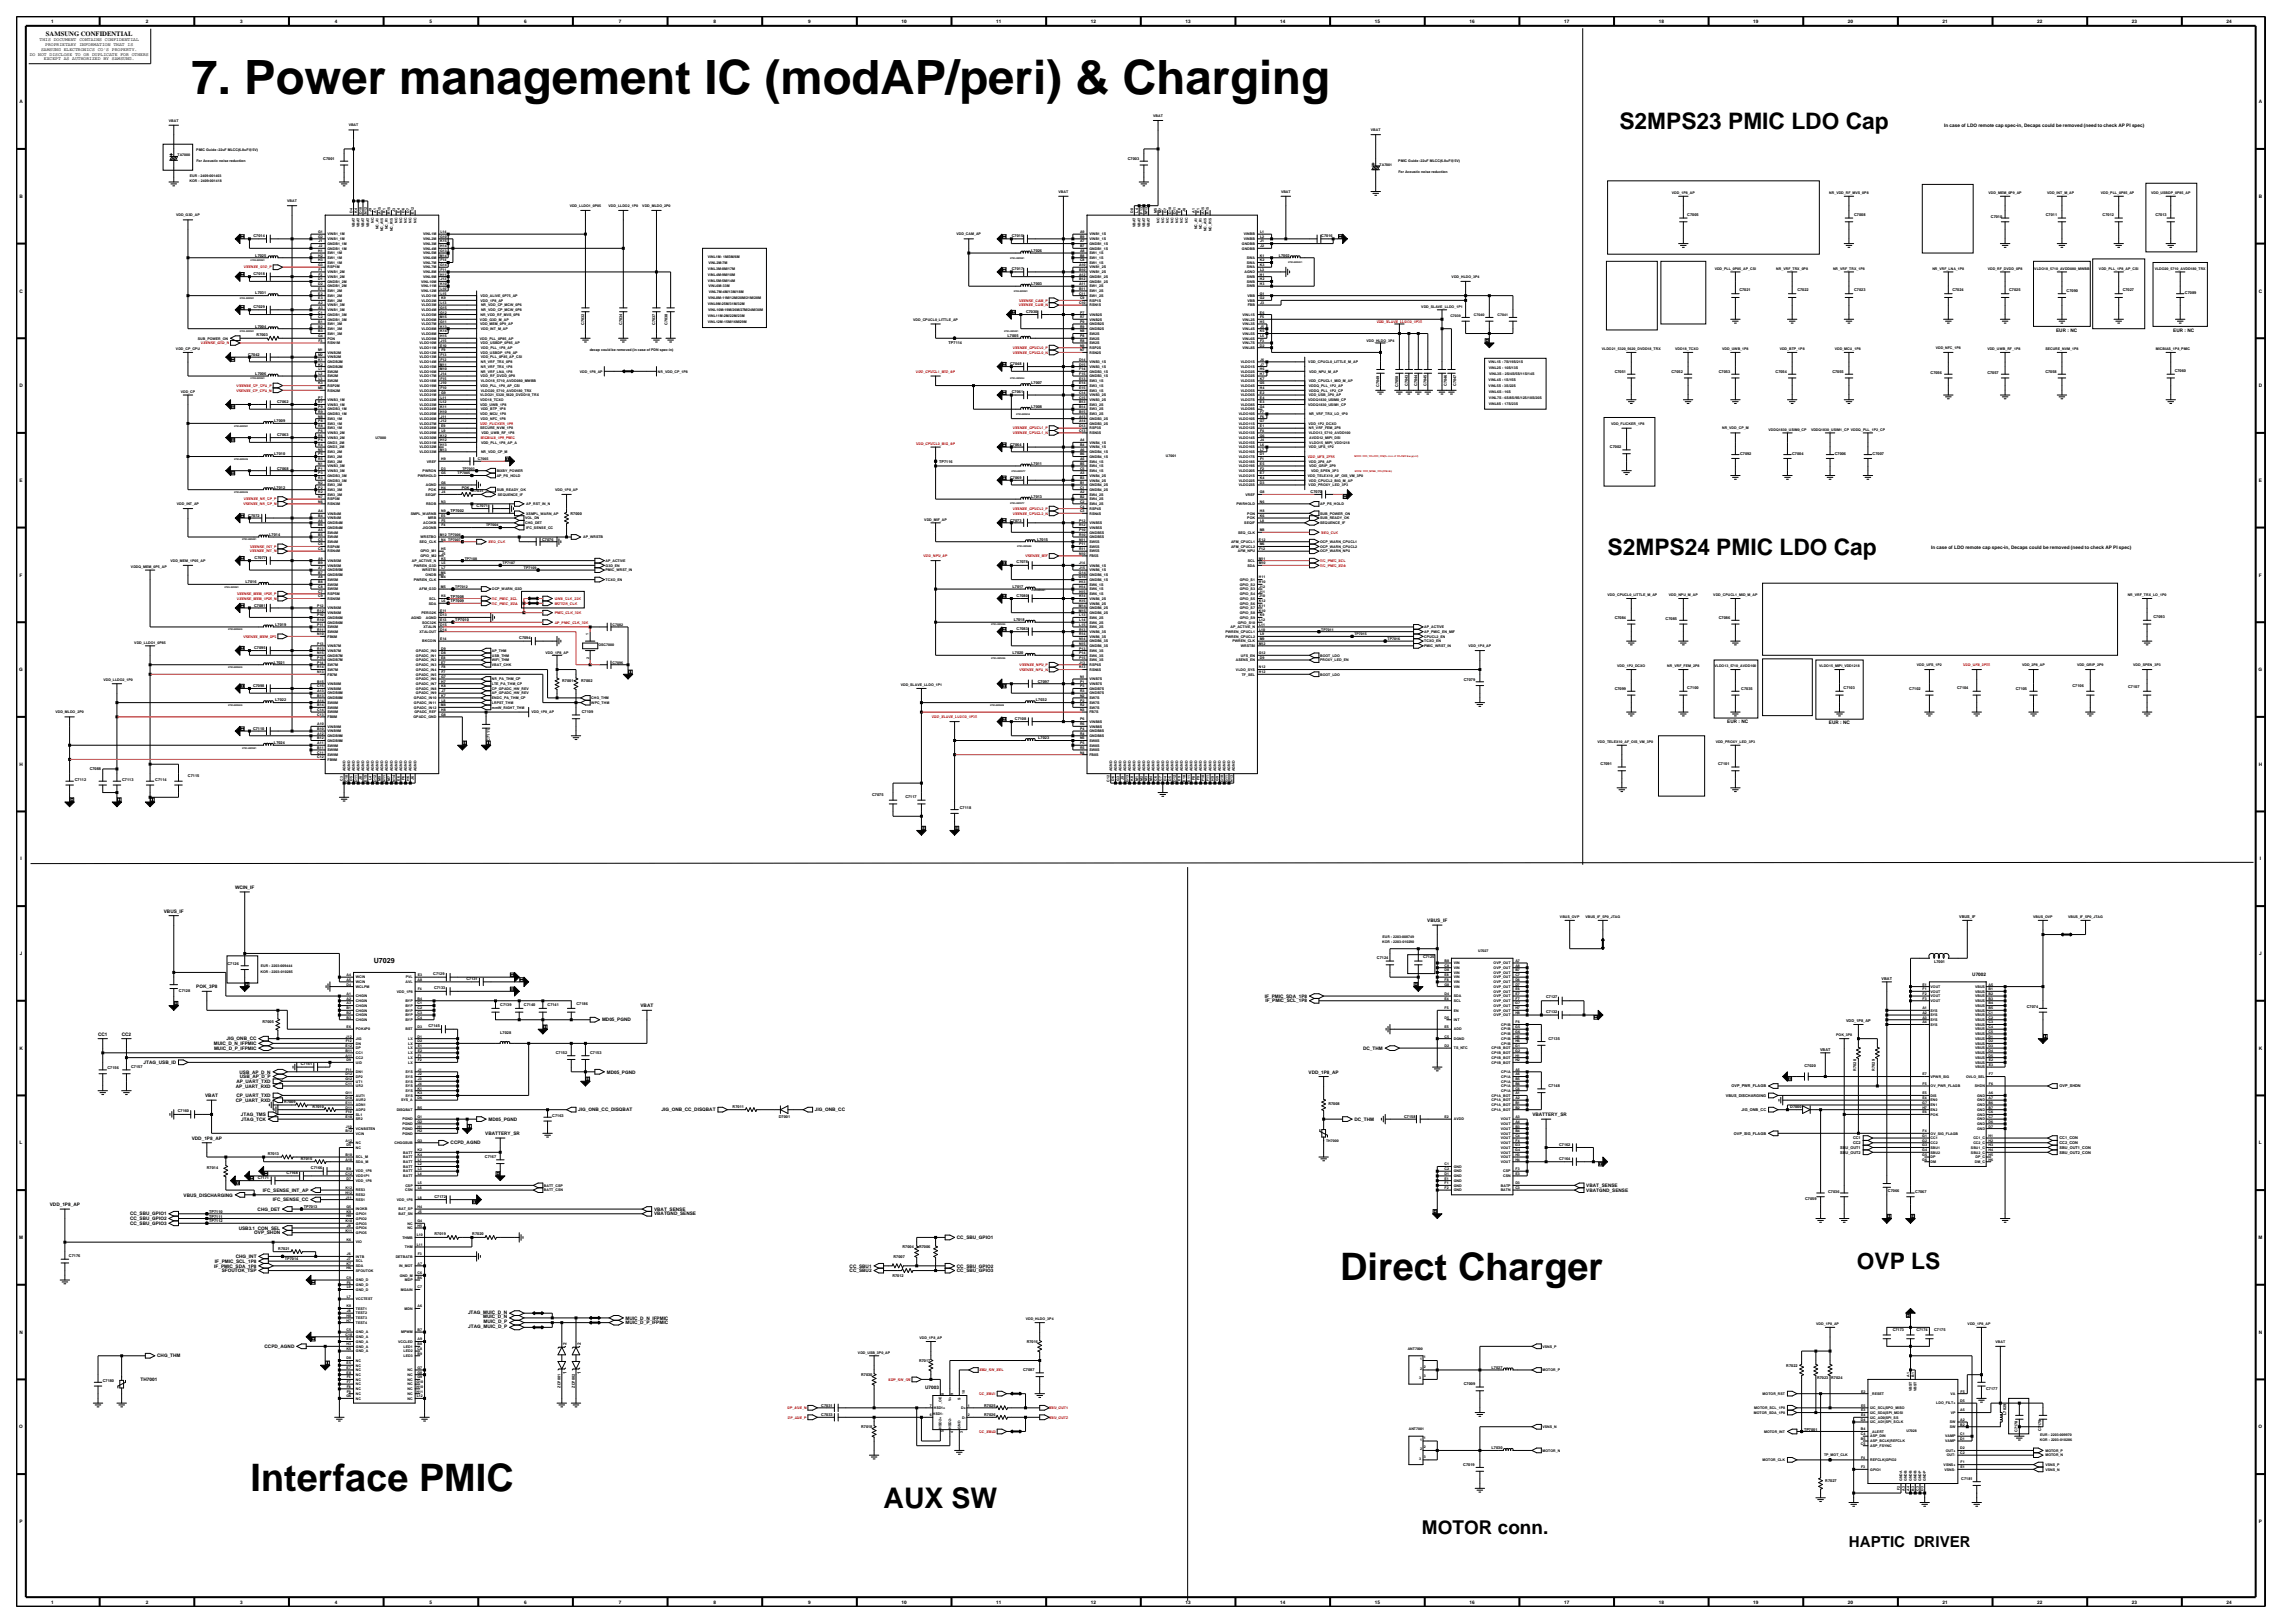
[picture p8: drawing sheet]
<svg xmlns="http://www.w3.org/2000/svg" width="420mm" height="297mm" viewBox="0 0 420 297" stroke-linecap="round" stroke-linejoin="round" font-family="sans-serif">
<defs><g id="words">
<text font-size="8.7" x="35" y="17.3">7. Power management IC (modAP/peri) &amp; Charging</text>
<g font-size="6.9">
<text x="245.3" y="234.2">Direct Charger</text>
<text x="45.9" y="272.8">Interface PMIC</text>
</g>
<text font-size="5.2" x="161.7" y="276">AUX SW</text>
<g font-size="4.2">
<text x="296.4" y="23.6">S2MPS23 PMIC LDO Cap</text>
<text x="294.2" y="101.5">S2MPS24 PMIC LDO Cap</text>
<text x="339.8" y="232.3">OVP LS</text>
</g>
<text font-size="3.5" x="260.2" y="280.8">MOTOR conn.</text>
<text font-size="2.8" x="338.4" y="283.2">HAPTIC DRIVER</text>
<text font-size="1.3" x="68.4" y="176.2">U7029</text>
<text font-size="1.2" x="8.4" y="6.5">SAMSUNG CONFIDENTIAL</text>
<g font-size=".9">
<text x="9.3" y="4.2">1</text>
<text x="26.7" y="4.2">2</text>
<text x="44" y="4.2">3</text>
<text x="61.3" y="4.2">4</text>
<text x="78.6" y="4.2">5</text>
<text x="95.9" y="4.2">6</text>
<text x="113.3" y="4.2">7</text>
<text x="130.6" y="4.2">8</text>
<text x="147.9" y="4.2">9</text>
<text x="165" y="4.2">10</text>
<text x="182.3" y="4.2">11</text>
<text x="199.6" y="4.2">12</text>
<text x="217" y="4.2">13</text>
<text x="234.3" y="4.2">14</text>
<text x="251.6" y="4.2">15</text>
<text x="268.9" y="4.2">16</text>
<text x="286.2" y="4.2">17</text>
<text x="303.6" y="4.2">18</text>
<text x="320.9" y="4.2">19</text>
<text x="338.2" y="4.2">20</text>
<text x="355.5" y="4.2">21</text>
<text x="372.8" y="4.2">22</text>
<text x="390.2" y="4.2">23</text>
<text x="407.5" y="4.2">24</text>
<text x="5.4" y="10.2">DO NOT DISCLOSE TO OR DUPLICATE FOR OTHERS</text>
<text x="7.3" y="7.6">THIS DOCUMENT CONTAINS CONFIDENTIAL</text>
<text x="7.5" y="9.3">SAMSUNG ELECTRONICS CO'S PROPERTY.</text>
<text x="8" y="11">EXCEPT AS AUTHORIZED BY SAMSUNG.</text>
<text x="8.3" y="8.4">PROPRIETARY INFORMATION THAT IS</text>
<text x="3.6" y="18.9">A</text>
<text x="355.8" y="23.2">In case of LDO remote cap spec-in, Decaps could be removed (need to check AP PI spec)</text>
<text x="413.4" y="18.9">A</text>
<text x="3.6" y="36.2">B</text>
<text x="413.4" y="36.2">B</text>
<text x="3.6" y="53.5">C</text>
<text x="413.4" y="53.5">C</text>
<text x="376.3" y="60.7">EUR : NC</text>
<text x="397.7" y="60.7">EUR : NC</text>
<text x="3.6" y="70.9">D</text>
<text x="413.4" y="70.9">D</text>
<text x="3.6" y="88.2">E</text>
<text x="413.4" y="88.2">E</text>
<text x="353.4" y="100.5">In case of LDO remote cap spec-in, Decaps could be removed (need to check AP PI spec)</text>
<text x="3.6" y="105.5">F</text>
<text x="413.4" y="105.5">F</text>
<text x="3.5" y="122.8">G</text>
<text x="413.3" y="122.8">G</text>
<text x="316.1" y="132.4">EUR : NC</text>
<text x="334.7" y="132.6">EUR : NC</text>
<text x="3.6" y="140.2">H</text>
<text x="413.4" y="140.2">H</text>
<text x="3.7" y="157.5">I</text>
<text x="413.5" y="157.5">I</text>
<text x="30" y="167">VBUS_IF</text>
<text x="43" y="162.7">WCIN_IF</text>
<text x="261.2" y="168.7">VBUS_IF</text>
<text x="3.6" y="174.8">J</text>
<text x="360.9" y="178.6">U7002</text>
<text x="413.4" y="174.8">J</text>
<text x="35.9" y="180.8">POK_3P8</text>
<text x="117.2" y="184.3">VBAT</text>
<text x="231.5" y="182.6">IF_PMIC_SDA_1P8</text>
<text x="231.6" y="183.4">IF_PMIC_SCL_1P8</text>
<text x="17.9" y="189.5">CC1</text>
<text x="22.3" y="189.5">CC2</text>
<text x="39.1" y="191.2">MUIC_D_N_IFPMIC</text>
<text x="41.4" y="190.4">JIG_ONB_CC</text>
<text x="110.2" y="186.9">MD05_PGND</text>
<text x="3.6" y="192.1">K</text>
<text x="26.3" y="194.7">JTAG_USB_ID</text>
<text x="39.2" y="192.1">MUIC_D_P_IFPMIC</text>
<text x="43.8" y="196.4">USB_AP_D_N</text>
<text x="43.9" y="197.3">USB_AP_D_P</text>
<text x="111" y="196.4">MD05_PGND</text>
<text x="239.5" y="196.4">VDD_1P8_AP</text>
<text x="249.5" y="192.1">DC_THM</text>
<text x="413.4" y="192.1">K</text>
<text x="37.5" y="200.8">VBAT</text>
<text x="43.2" y="201.6">CP_UART_RXD</text>
<text x="43.2" y="199">AP_UART_RXD</text>
<text x="43.3" y="200.8">CP_UART_TXD</text>
<text x="43.3" y="198.2">AP_UART_TXD</text>
<text x="105.8" y="203.4">JIG_ONB_CC_DISQBAT</text>
<text x="121.1" y="203.4">JIG_ONB_CC_DISQBAT</text>
<text x="149.1" y="203.4">JIG_ONB_CC</text>
<text x="3.6" y="209.4">L</text>
<text x="35.1" y="208.6">VDD_1P8_AP</text>
<text x="44.1" y="204.2">JTAG_TMS</text>
<text x="44.1" y="205.1">JTAG_TCK</text>
<text x="82.5" y="209.4">CCPD_AGND</text>
<text x="88.8" y="207.7">VBATTERY_SR</text>
<text x="89.4" y="205.1">MD05_PGND</text>
<text x="247.9" y="205.1">DC_THM</text>
<text x="280.4" y="204.2">VBATTERY_SR</text>
<text x="413.4" y="209.4">L</text>
<text x="9.1" y="220.7">VDD_1P8_AP</text>
<text x="33.6" y="218.9">VBUS_DISCHARGING</text>
<text x="47.1" y="221.6">CHG_DET</text>
<text x="48.1" y="218.1">IFC_SENSE_INT_AP</text>
<text x="49.9" y="219.8">IFC_SENSE_CC</text>
<text x="119.7" y="221.6">VBAT_SENSE</text>
<text x="290.3" y="218.1">VBATGND_SENSE</text>
<text x="290.3" y="217.2">VBAT_SENSE</text>
<text x="3.5" y="226.7">M</text>
<text x="23.8" y="222.4">CC_SBU_GPIO1</text>
<text x="23.8" y="223.3">CC_SBU_GPIO2</text>
<text x="23.8" y="224.1">CC_SBU_GPIO3</text>
<text x="43.7" y="225">USB3.1_CON_SEL</text>
<text x="46.5" y="225.9">OVP_SHDN</text>
<text x="119.7" y="222.4">VBATGND_SENSE</text>
<text x="175.1" y="226.7">CC_SBU_GPIO1</text>
<text x="413.3" y="226.7">M</text>
<text x="39.2" y="231.9">IF_PMIC_SDA_1P8</text>
<text x="39.3" y="231.1">IF_PMIC_SCL_1P8</text>
<text x="40.6" y="232.8">SFOUTOK_TSP</text>
<text x="43.2" y="230.2">CHG_INT</text>
<text x="155.5" y="232.8">CC_SBU2</text>
<text x="155.5" y="231.9">CC_SBU1</text>
<text x="175.1" y="231.9">CC_SBU_GPIO2</text>
<text x="175.1" y="232.8">CC_SBU_GPIO3</text>
<text x="3.6" y="244.1">N</text>
<text x="85.6" y="240.4">JTAG_MUIC_D_N</text>
<text x="85.7" y="243">JTAG_MUIC_D_P</text>
<text x="88.4" y="241.3">MUIC_D_N</text>
<text x="88.5" y="242.1">MUIC_D_P</text>
<text x="114.5" y="241.5">MUIC_D_N_IFPMIC</text>
<text x="114.5" y="242.3">MUIC_D_P_IFPMIC</text>
<text x="413.4" y="244.1">N</text>
<text x="28.8" y="248.4">CHG_THM</text>
<text x="48.4" y="246.7">CCPD_AGND</text>
<text x="103.7" y="251.4" transform="rotate(-90 103.7 251.4)">1</text>
<text x="103.7" y="246.2" transform="rotate(-90 103.7 246.2)">2</text>
<text x="106.3" y="251.4" transform="rotate(-90 106.3 251.4)">1</text>
<text x="106.3" y="246.2" transform="rotate(-90 106.3 246.2)">2</text>
<text x="25.7" y="252.6">TH7001</text>
<text x="169.3" y="254.1">U7003</text>
<text x="3.5" y="261.4">O</text>
<text x="413.3" y="261.4">O</text>
<text x="3.6" y="278.7">P</text>
<text x="413.4" y="278.7">P</text>
<text x="9.3" y="293.4">1</text>
<text x="26.7" y="293.4">2</text>
<text x="44" y="293.4">3</text>
<text x="61.3" y="293.4">4</text>
<text x="78.6" y="293.4">5</text>
<text x="95.9" y="293.4">6</text>
<text x="113.3" y="293.4">7</text>
<text x="130.6" y="293.4">8</text>
<text x="147.9" y="293.4">9</text>
<text x="165" y="293.4">10</text>
<text x="182.3" y="293.4">11</text>
<text x="199.6" y="293.4">12</text>
<text x="217" y="293.4">13</text>
<text x="234.3" y="293.4">14</text>
<text x="251.6" y="293.4">15</text>
<text x="268.9" y="293.4">16</text>
<text x="286.2" y="293.4">17</text>
<text x="303.6" y="293.4">18</text>
<text x="320.9" y="293.4">19</text>
<text x="338.2" y="293.4">20</text>
<text x="355.5" y="293.4">21</text>
<text x="372.8" y="293.4">22</text>
<text x="390.2" y="293.4">23</text>
<text x="407.5" y="293.4">24</text>
</g>
<g font-size=".7">
<text x="30.9" y="22.3">VBAT</text>
<text x="63.8" y="23.1">VBAT</text>
<text x="211" y="21.4">VBAT</text>
<text x="32.5" y="28.5">TA7000</text>
<text x="35.9" y="27.7">PMIC Guide :22uF MLCC(6.8uF@5V)</text>
<text x="35.9" y="29.6">For Acoustic noise reduction</text>
<text x="59.2" y="29.3">C7001</text>
<text x="206.4" y="29.2">C7003</text>
<text x="250.9" y="24">VBAT</text>
<text x="255.9" y="29.6">PMIC Guide :22uF MLCC(6.8uF@5V)</text>
<text x="34.7" y="33.3">KOR : 2409-001418</text>
<text x="34.7" y="32.5">EUR : 2409-001403</text>
<text x="193.7" y="35.3">VBAT</text>
<text x="234.4" y="35.3">VBAT</text>
<text x="252.5" y="30.3">TA7001</text>
<text x="255.9" y="31.6">For Acoustic noise reduction</text>
<text x="306" y="35.5">VDD_1P8_AP</text>
<text x="334.8" y="35.5">NR_VDD_RF_MVS_0P8</text>
<text x="363.9" y="35.5">VDD_MEM_0P9_AP</text>
<text x="374.6" y="35.5">VDD_INT_M_AP</text>
<text x="384.5" y="35.5">VDD_PLL_0P85_AP</text>
<text x="393.7" y="35.5">VDD_USBDP_0P85_AP</text>
<text x="32.2" y="39.6">VDD_G3D_AP</text>
<text x="52.6" y="37">VBAT</text>
<text x="64.5" y="38.9" transform="rotate(-90 64.5 38.9)">D4</text>
<text x="64.9" y="41.6" transform="rotate(-90 64.9 41.6)">VBAT</text>
<text x="65.4" y="38.9" transform="rotate(-90 65.4 38.9)">K4</text>
<text x="65.8" y="41.6" transform="rotate(-90 65.8 41.6)">VBAT</text>
<text x="66.2" y="39.1" transform="rotate(-90 66.2 39.1)">D10</text>
<text x="66.7" y="41.6" transform="rotate(-90 66.7 41.6)">VBAT</text>
<text x="67.1" y="39.1" transform="rotate(-90 67.1 39.1)">N12</text>
<text x="67.5" y="41.6" transform="rotate(-90 67.5 41.6)">VBAT</text>
<text x="68" y="38.9" transform="rotate(-90 68 38.9)">J9</text>
<text x="68.4" y="40.8" transform="rotate(-90 68.4 40.8)">NC</text>
<text x="68.8" y="38.9" transform="rotate(-90 68.8 38.9)">A1</text>
<text x="69.3" y="42" transform="rotate(-90 69.3 42)">NC_A1</text>
<text x="69.7" y="39.1" transform="rotate(-90 69.7 39.1)">A15</text>
<text x="70.6" y="38.9" transform="rotate(-90 70.6 38.9)">R1</text>
<text x="71" y="42" transform="rotate(-90 71 42)">NC_R1</text>
<text x="71.4" y="39.1" transform="rotate(-90 71.4 39.1)">R15</text>
<text x="72.3" y="38.9" transform="rotate(-90 72.3 38.9)">J3</text>
<text x="72.7" y="40.8" transform="rotate(-90 72.7 40.8)">NC</text>
<text x="73.2" y="38.9" transform="rotate(-90 73.2 38.9)">E4</text>
<text x="73.6" y="40.8" transform="rotate(-90 73.6 40.8)">NC</text>
<text x="74" y="38.9" transform="rotate(-90 74 38.9)">D6</text>
<text x="74.5" y="40.8" transform="rotate(-90 74.5 40.8)">NC</text>
<text x="74.9" y="38.9" transform="rotate(-90 74.9 38.9)">D7</text>
<text x="75.3" y="40.8" transform="rotate(-90 75.3 40.8)">NC</text>
<text x="75.8" y="39.1" transform="rotate(-90 75.8 39.1)">E12</text>
<text x="76.2" y="40.8" transform="rotate(-90 76.2 40.8)">NC</text>
<text x="104.3" y="37.9">VDD_LLDO1_0P85</text>
<text x="111.4" y="37.9">VDD_LLDO2_1P0</text>
<text x="117.5" y="37.9">VDD_MLDO_2P0</text>
<text x="207.4" y="38.9" transform="rotate(-90 207.4 38.9)">D8</text>
<text x="207.8" y="41.6" transform="rotate(-90 207.8 41.6)">VBAT</text>
<text x="208.3" y="38.9" transform="rotate(-90 208.3 38.9)">L4</text>
<text x="208.7" y="41.6" transform="rotate(-90 208.7 41.6)">VBAT</text>
<text x="209.1" y="39.1" transform="rotate(-90 209.1 39.1)">F13</text>
<text x="209.6" y="41.6" transform="rotate(-90 209.6 41.6)">VBAT</text>
<text x="210" y="39.1" transform="rotate(-90 210 39.1)">M13</text>
<text x="210.4" y="41.6" transform="rotate(-90 210.4 41.6)">VBAT</text>
<text x="211.7" y="39" transform="rotate(-90 211.7 39)">M5</text>
<text x="212.2" y="40.8" transform="rotate(-90 212.2 40.8)">NC</text>
<text x="212.6" y="39" transform="rotate(-90 212.6 39)">M7</text>
<text x="213" y="40.8" transform="rotate(-90 213 40.8)">NC</text>
<text x="213.5" y="38.9" transform="rotate(-90 213.5 38.9)">D7</text>
<text x="213.9" y="40.8" transform="rotate(-90 213.9 40.8)">NC</text>
<text x="214.3" y="39.1" transform="rotate(-90 214.3 39.1)">D10</text>
<text x="214.8" y="40.8" transform="rotate(-90 214.8 40.8)">NC</text>
<text x="215.2" y="39.1" transform="rotate(-90 215.2 39.1)">D11</text>
<text x="215.6" y="40.8" transform="rotate(-90 215.6 40.8)">NC</text>
<text x="216.1" y="38.9" transform="rotate(-90 216.1 38.9)">E8</text>
<text x="216.5" y="40.8" transform="rotate(-90 216.5 40.8)">NC</text>
<text x="216.9" y="38.9" transform="rotate(-90 216.9 38.9)">J8</text>
<text x="217.4" y="40.8" transform="rotate(-90 217.4 40.8)">NC</text>
<text x="218.7" y="38.9" transform="rotate(-90 218.7 38.9)">A1</text>
<text x="219.1" y="42" transform="rotate(-90 219.1 42)">NC_A1</text>
<text x="219.5" y="38.9" transform="rotate(-90 219.5 38.9)">R1</text>
<text x="220" y="42" transform="rotate(-90 220 42)">NC_R1</text>
<text x="220.4" y="39.1" transform="rotate(-90 220.4 39.1)">A15</text>
<text x="221.2" y="39.1" transform="rotate(-90 221.2 39.1)">R15</text>
<text x="308.8" y="39.5">C7005</text>
<text x="339.3" y="39.5">C7008</text>
<text x="364.3" y="39.8">C7010</text>
<text x="374.4" y="39.5">C7011</text>
<text x="384.8" y="39.5">C7012</text>
<text x="394.4" y="39.6">C7013</text>
<text x="46.4" y="43.4">C7014</text>
<text x="46.7" y="47">L7025</text>
<text x="58.2" y="43.5">G2</text>
<text x="58.2" y="42.6">G1</text>
<text x="58.2" y="47">H2</text>
<text x="58.2" y="47.8">H3</text>
<text x="58.2" y="46.1">H1</text>
<text x="58.3" y="45.2">J2</text>
<text x="58.3" y="44.4">J1</text>
<text x="59.9" y="45.7">GNDB1_1M</text>
<text x="59.9" y="44.8">GNDB1_1M</text>
<text x="59.9" y="47.4">SW1_1M</text>
<text x="59.9" y="46.5">SW1_1M</text>
<text x="59.9" y="43.9">VINB1_1M</text>
<text x="59.9" y="43.1">VINB1_1M</text>
<text x="70.1" y="42.3" transform="rotate(-90 70.1 42.3)">NC_A15</text>
<text x="71.9" y="42.3" transform="rotate(-90 71.9 42.3)">NC_R15</text>
<text x="77.5" y="47.4">VINL6M</text>
<text x="77.5" y="43.1">VINL1M</text>
<text x="77.5" y="44.8">VINL3M</text>
<text x="77.5" y="45.7">VINL4M</text>
<text x="77.5" y="43.9">VINL2M</text>
<text x="77.5" y="46.5">VINL5M</text>
<text x="80.5" y="47">M14</text>
<text x="80.5" y="43.5">G10</text>
<text x="80.5" y="46.1">G13</text>
<text x="80.6" y="44.4">K15</text>
<text x="80.6" y="45.2">H14</text>
<text x="80.6" y="42.6">L14</text>
<text x="80.6" y="47.8">F14</text>
<text x="129.5" y="47.2">VINL1M: 1M/3M/6M</text>
<text x="175" y="43.1">VDD_CAM_AP</text>
<text x="185.2" y="43.4">C7015</text>
<text x="188.7" y="46.1">L7026</text>
<text x="197.7" y="47.8">C8</text>
<text x="197.7" y="45.2">B7</text>
<text x="197.7" y="47">B8</text>
<text x="197.7" y="43.5">B9</text>
<text x="197.7" y="44.4">A7</text>
<text x="197.7" y="46.1">A8</text>
<text x="197.7" y="42.6">A9</text>
<text x="199.4" y="45.7">GNDB1_1S</text>
<text x="199.4" y="47.4">SW1_1S</text>
<text x="199.4" y="43.9">VINB1_1S</text>
<text x="199.4" y="44.8">GNDB1_1S</text>
<text x="199.4" y="46.5">SW1_1S</text>
<text x="199.4" y="43.1">VINB1_1S</text>
<text x="220.8" y="42.3" transform="rotate(-90 220.8 42.3)">NC_A15</text>
<text x="221.7" y="42.3" transform="rotate(-90 221.7 42.3)">NC_R15</text>
<text x="227.3" y="45.7">GNDBB</text>
<text x="227.3" y="44.8">GNDBB</text>
<text x="227.6" y="43.9">VINBB</text>
<text x="227.6" y="43.1">VINBB</text>
<text x="228.2" y="47.4">SWA</text>
<text x="230.6" y="47.8">K2</text>
<text x="230.6" y="47">K1</text>
<text x="230.6" y="43.5">L2</text>
<text x="230.6" y="42.6">L1</text>
<text x="230.6" y="45.2">J2</text>
<text x="230.6" y="44.4">J1</text>
<text x="234" y="47">L7002</text>
<text x="241.8" y="43.4">C7016</text>
<text x="46.4" y="50.3">C7018</text>
<text x="46.7" y="53.9">L7031</text>
<text x="58.2" y="48.7">G3</text>
<text x="58.2" y="52.2">D2</text>
<text x="58.2" y="51.3">D1</text>
<text x="58.3" y="53.9">E2</text>
<text x="58.3" y="53">E1</text>
<text x="58.3" y="50.4">F2</text>
<text x="58.3" y="49.6">F1</text>
<text x="59.9" y="48.3">SW1_1M</text>
<text x="59.9" y="49.1">RSP1M</text>
<text x="59.9" y="50.9">VINB1_2M</text>
<text x="59.9" y="50">VINB1_2M</text>
<text x="59.9" y="53.5">SW1_2M</text>
<text x="59.9" y="52.6">GNDB1_2M</text>
<text x="59.9" y="51.7">GNDB1_2M</text>
<text x="77.1" y="53.5">VINL12M</text>
<text x="77.1" y="52.6">VINL11M</text>
<text x="77.1" y="51.7">VINL10M</text>
<text x="77.5" y="50.9">VINL9M</text>
<text x="77.5" y="49.1">VINL7M</text>
<text x="77.5" y="48.3">VINL7M</text>
<text x="77.5" y="50">VINL8M</text>
<text x="80.5" y="48.7">G14</text>
<text x="80.6" y="52.2">K10</text>
<text x="80.6" y="50.4">H11</text>
<text x="80.6" y="53">L10</text>
<text x="80.6" y="53.9">L15</text>
<text x="80.6" y="49.6">F11</text>
<text x="80.6" y="51.3">J13</text>
<text x="129.6" y="51.5">VINL5M:5M/14M</text>
<text x="129.6" y="49.3">VINL3M:8M/17M</text>
<text x="129.6" y="50.4">VINL4M:9M/10M</text>
<text x="129.6" y="48.3">VINL2M:7M</text>
<text x="129.7" y="52.6">VINL6M:33M</text>
<text x="129.7" y="53.7">VINL7M:4M/13M/18M</text>
<text x="185.2" y="49.4">C7017</text>
<text x="188.7" y="52.1">L7003</text>
<text x="197.5" y="53.9">C11</text>
<text x="197.5" y="51.3">B12</text>
<text x="197.5" y="49.6">B10</text>
<text x="197.5" y="53">B11</text>
<text x="197.5" y="52.2">A11</text>
<text x="197.5" y="50.4">A12</text>
<text x="197.5" y="48.7">A10</text>
<text x="199.4" y="48.3">SW1_1S</text>
<text x="199.4" y="50">VINB1_2S</text>
<text x="199.4" y="53.5">SW1_2S</text>
<text x="199.4" y="51.7">GNDB1_2S</text>
<text x="199.4" y="50.9">GNDB1_2S</text>
<text x="199.4" y="49.1">VINB1_2S</text>
<text x="199.4" y="52.6">SW1_2S</text>
<text x="227.8" y="50">AGND</text>
<text x="228.2" y="48.3">SWA</text>
<text x="228.2" y="49.1">SWA</text>
<text x="228.2" y="51.7">SWB</text>
<text x="228.2" y="52.6">SWB</text>
<text x="228.2" y="50.9">SWB</text>
<text x="230.5" y="53.9">G1</text>
<text x="230.6" y="48.7">K3</text>
<text x="230.6" y="51.3">H2</text>
<text x="230.6" y="52.2">H3</text>
<text x="230.6" y="50.4">H1</text>
<text x="230.6" y="49.6">L3</text>
<text x="265.7" y="50.9">VDD_HLDO_3P4</text>
<text x="313.8" y="49.3">VDD_PLL_0P85_AP_CSI</text>
<text x="318.3" y="53.3">C7021</text>
<text x="325.1" y="49.3">NR_VRF_TRX_0P8</text>
<text x="328.9" y="53.3">C7022</text>
<text x="335.5" y="49.3">NR_VRF_TRX_1P8</text>
<text x="339.3" y="53.3">C7023</text>
<text x="353.6" y="49.3">NR_VRF_LNA_1P8</text>
<text x="357.3" y="53.3">C7024</text>
<text x="363.8" y="49.3">VDD_RF_DVDD_0P8</text>
<text x="367.7" y="53.3">C7025</text>
<text x="372.3" y="49.3">VLDO18_5710_AVDD080_MWBB</text>
<text x="378.2" y="53.4">C7090</text>
<text x="384.1" y="49.3">VDD_PLL_1P8_AP_CSI</text>
<text x="388.5" y="53.3">C7027</text>
<text x="394.3" y="49.3">VLDO20_5710_AVDD180_TRX</text>
<text x="399.9" y="53.9">C7089</text>
<text x="46.4" y="56.3">C7029</text>
<text x="46.7" y="59.9">L7004</text>
<text x="58.2" y="58.2">C2</text>
<text x="58.2" y="57.4">C1</text>
<text x="58.2" y="59.1">B1</text>
<text x="58.2" y="60">B2</text>
<text x="58.2" y="55.6">A2</text>
<text x="58.2" y="56.5">A3</text>
<text x="58.3" y="54.8">E3</text>
<text x="59.9" y="54.3">SW1_2M</text>
<text x="59.9" y="55.2">SW1_2M</text>
<text x="59.9" y="58.7">GNDB1_3M</text>
<text x="59.9" y="57.8">GNDB1_3M</text>
<text x="59.9" y="59.5">SW1_3M</text>
<text x="59.9" y="56.1">VINB1_3M</text>
<text x="59.9" y="56.9">VINB1_3M</text>
<text x="77.1" y="58.7">VLDO6M</text>
<text x="77.1" y="56.1">VLDO3M</text>
<text x="77.1" y="54.3">VLDO1M</text>
<text x="77.1" y="55.2">VLDO2M</text>
<text x="77.1" y="56.9">VLDO4M</text>
<text x="77.1" y="59.5">VLDO7M</text>
<text x="77.1" y="57.8">VLDO5M</text>
<text x="80.5" y="58.2">M15</text>
<text x="80.5" y="56.5">G15</text>
<text x="80.5" y="59.1">G11</text>
<text x="80.5" y="57.4">G12</text>
<text x="80.6" y="60">K13</text>
<text x="80.6" y="55.6">L13</text>
<text x="80.7" y="54.8">K9</text>
<text x="87.8" y="58.7">VDD_G3D_M_AP</text>
<text x="87.9" y="59.5">VDD_MEM_0P9_AP</text>
<text x="87.9" y="54.3">VDD_ALIVE_0P75_AP</text>
<text x="87.9" y="57.8">NR_VDD_RF_MVS_0P8</text>
<text x="87.9" y="55.2">VDD_1P8_AP</text>
<text x="88" y="56.9">NR_VDD_CP_MCW_0P8</text>
<text x="88" y="56.1">NR_VDD_CP_MCW_0P6</text>
<text x="106.9" y="59.5" transform="rotate(-90 106.9 59.5)">C7032</text>
<text x="113.9" y="59.5" transform="rotate(-90 113.9 59.5)">C7034</text>
<text x="119.9" y="59.5" transform="rotate(-90 119.9 59.5)">C7037</text>
<text x="122.1" y="59.4" transform="rotate(-90 122.1 59.4)">C7038</text>
<text x="129.5" y="55.8">VINL9M:25M/31M/32M</text>
<text x="129.5" y="58">VINL11M:2M/22M/23M</text>
<text x="129.5" y="59.1">VINL12M:15M/16M/29M</text>
<text x="129.6" y="54.8">VINL8M:11M/12M/20M/21M/28M</text>
<text x="129.6" y="56.9">VINL10M:19M/26M/27M/24M/30M</text>
<text x="167.1" y="58.7">VDD_CPUCL0_LITTLE_AP</text>
<text x="187.8" y="57.2">C7030</text>
<text x="197.5" y="55.6">C10</text>
<text x="197.7" y="58.2">R7</text>
<text x="197.7" y="60">R9</text>
<text x="197.7" y="54.8">C9</text>
<text x="197.7" y="57.4">P7</text>
<text x="197.7" y="59.1">P9</text>
<text x="199.4" y="58.7">VINB2S</text>
<text x="199.4" y="57.8">VINB2S</text>
<text x="199.4" y="59.5">GNDB2S</text>
<text x="199.4" y="55.2">RSP1S</text>
<text x="199.4" y="56.1">RSN1S</text>
<text x="199.4" y="54.3">SW1_2S</text>
<text x="227.4" y="59.5">VINL3S</text>
<text x="227.4" y="58.7">VINL2S</text>
<text x="227.4" y="57.8">VINL1S</text>
<text x="228.3" y="55.2">VBB</text>
<text x="228.3" y="54.3">VBB</text>
<text x="228.3" y="56.1">FBB</text>
<text x="230.5" y="54.8">G2</text>
<text x="230.6" y="59.1">H5</text>
<text x="230.6" y="57.4">E6</text>
<text x="230.6" y="58.2">F5</text>
<text x="230.6" y="60">J5</text>
<text x="230.6" y="55.6">J3</text>
<text x="260.1" y="56.3">VDD_SLAVE_LLDO_1P1</text>
<text x="265.4" y="58">C7039</text>
<text x="269.7" y="57.8">C7040</text>
<text x="274.1" y="57.8">C7041</text>
<text x="32.2" y="64.1">VDD_CP_CPU</text>
<text x="36.2" y="62.1">SUB_POWER_ON</text>
<text x="45.4" y="65.1">C7042</text>
<text x="47" y="61.5">R7003</text>
<text x="58.2" y="65.2">M2</text>
<text x="58.2" y="64.3">M1</text>
<text x="58.2" y="61.7">G4</text>
<text x="58.2" y="60.8">B3</text>
<text x="58.3" y="62.6">F3</text>
<text x="59.9" y="65.6">VINB2M</text>
<text x="59.9" y="64.7">VINB2M</text>
<text x="59.9" y="62.1">PON</text>
<text x="59.9" y="63">RSN1M</text>
<text x="59.9" y="61.3">SW1_3M</text>
<text x="59.9" y="60.4">SW1_3M</text>
<text x="76.8" y="63">VLDO10M</text>
<text x="76.8" y="64.7">VLDO12M</text>
<text x="76.8" y="65.6">VLDO13M</text>
<text x="76.8" y="63.9">VLDO11M</text>
<text x="77.1" y="60.4">VLDO8M</text>
<text x="77.1" y="61.3">VLDO8M</text>
<text x="77.1" y="62.1">VLDO9M</text>
<text x="80.6" y="60.8">K14</text>
<text x="80.6" y="61.7">H15</text>
<text x="80.6" y="63.4">E10</text>
<text x="80.6" y="65.2">F13</text>
<text x="80.6" y="62.6">J15</text>
<text x="80.8" y="64.3">F9</text>
<text x="87.8" y="62.1">VDD_PLL_0P85_AP</text>
<text x="87.9" y="64.7">VDD_USBDP_1P8_AP</text>
<text x="88" y="63">VDD_USBDP_0P85_AP</text>
<text x="88" y="65.6">VDD_PLL_0P85_AP_CSI</text>
<text x="88" y="60.4">VDD_INT_M_AP</text>
<text x="88" y="63.9">VDD_PLL_1P8_AP</text>
<text x="107.9" y="64.3">decap could be removed (in case of PDN spec-in)</text>
<text x="173.6" y="63">TP7114</text>
<text x="184.4" y="61.7">L7005</text>
<text x="197.7" y="62.6">R8</text>
<text x="197.7" y="63.4">N9</text>
<text x="197.7" y="64.3">N7</text>
<text x="197.7" y="60.8">N8</text>
<text x="197.7" y="61.7">P8</text>
<text x="199.4" y="63">SW2S</text>
<text x="199.4" y="60.4">GNDB2S</text>
<text x="199.4" y="62.1">SW2S</text>
<text x="199.4" y="64.7">RSN2S</text>
<text x="199.4" y="61.3">SW2S</text>
<text x="199.4" y="63.9">RSP2S</text>
<text x="227.4" y="62.1">VINL6S</text>
<text x="227.4" y="61.3">VINL5S</text>
<text x="227.4" y="60.4">VINL4S</text>
<text x="227.4" y="63">VINL7S</text>
<text x="227.4" y="63.9">VINL8S</text>
<text x="230.6" y="60.8">K5</text>
<text x="230.6" y="63.4">D2</text>
<text x="230.6" y="61.7">L5</text>
<text x="230.6" y="62.6">F3</text>
<text x="250.1" y="62.6">VDD_HLDO_3P4</text>
<text x="293.2" y="64.1">VLDO21_5320_5620_DVDD18_TRX</text>
<text x="306.6" y="64.1">VDD18_TCXO</text>
<text x="315.2" y="64.1">VDD_UWB_1P8</text>
<text x="325.7" y="64.1">VDD_BTP_1P8</text>
<text x="335.8" y="64.1">VDD_MCU_1P8</text>
<text x="354.2" y="63.9">VDD_NFC_1P8</text>
<text x="363.7" y="64.1">VDD_UWB_RF_1P8</text>
<text x="374.3" y="64.1">SECURE_NVM_1P8</text>
<text x="394.5" y="64.1">MICBIAS_1P8_PMIC</text>
<text x="33.1" y="71.9">VDD_CP</text>
<text x="46.7" y="68.6">L7006</text>
<text x="58.2" y="71.2">M3</text>
<text x="58.2" y="70.3">K3</text>
<text x="58.2" y="66">K1</text>
<text x="58.2" y="66.9">K2</text>
<text x="58.3" y="68.6">L2</text>
<text x="58.3" y="69.5">L3</text>
<text x="58.3" y="67.8">L1</text>
<text x="59.9" y="71.7">RSN2M</text>
<text x="59.9" y="69">SW2M</text>
<text x="59.9" y="69.9">SW2M</text>
<text x="59.9" y="70.8">RSP2M</text>
<text x="59.9" y="68.2">SW2M</text>
<text x="59.9" y="66.5">GNDB2M</text>
<text x="59.9" y="67.3">GNDB2M</text>
<text x="76.8" y="67.3">VLDO15M</text>
<text x="76.8" y="68.2">VLDO16M</text>
<text x="76.8" y="70.8">VLDO19M</text>
<text x="76.8" y="69">VLDO17M</text>
<text x="76.8" y="69.9">VLDO18M</text>
<text x="76.8" y="71.7">VLDO20M</text>
<text x="76.8" y="66.5">VLDO14M</text>
<text x="80.5" y="66.9">M11</text>
<text x="80.5" y="67.8">M10</text>
<text x="80.6" y="69.5">F15</text>
<text x="80.6" y="71.2">F10</text>
<text x="80.6" y="66">F12</text>
<text x="80.6" y="70.3">J10</text>
<text x="80.6" y="68.6">J14</text>
<text x="87.9" y="70.8">VDD_PLL_1P8_AP_CSI</text>
<text x="87.9" y="69">VDD_RF_DVDD_0P8</text>
<text x="88" y="68.2">NR_VRF_LNA_1P8</text>
<text x="88" y="71.7">VLDO20_5710_AVDD180_TRX</text>
<text x="88" y="67.3">NR_VRF_TRX_1P8</text>
<text x="88" y="66.5">NR_VRF_TRX_0P8</text>
<text x="88" y="69.9">VLDO18_5710_AVDD080_MWBB</text>
<text x="106.1" y="68.2">VDD_1P8_AP</text>
<text x="120.4" y="68.2">NR_VDD_CP_1P8</text>
<text x="184.9" y="66.9">C7048</text>
<text x="185.2" y="71.9">C7061</text>
<text x="188.7" y="70.3">L7007</text>
<text x="197.5" y="66">D14</text>
<text x="197.5" y="66.9">D15</text>
<text x="197.5" y="71.2">E15</text>
<text x="197.5" y="69.5">E13</text>
<text x="197.5" y="70.3">E14</text>
<text x="197.5" y="67.8">F14</text>
<text x="197.5" y="68.6">F15</text>
<text x="199.4" y="68.2">GNDB3_1S</text>
<text x="199.4" y="69">GNDB3_1S</text>
<text x="199.4" y="69.9">SW3_1S</text>
<text x="199.4" y="70.8">SW3_1S</text>
<text x="199.4" y="71.7">SW3_1S</text>
<text x="199.4" y="67.3">VINB3_1S</text>
<text x="199.4" y="66.5">VINB3_1S</text>
<text x="227.1" y="69.9">VLDO3S</text>
<text x="227.1" y="66.5">VLDO1S</text>
<text x="227.1" y="67.3">VLDO1S</text>
<text x="227.1" y="68.2">VLDO2S</text>
<text x="227.1" y="69">VLDO2S</text>
<text x="227.1" y="71.7">VLDO5S</text>
<text x="227.1" y="70.8">VLDO4S</text>
<text x="230.5" y="70.3">G5</text>
<text x="230.6" y="69.5">K7</text>
<text x="230.6" y="71.2">H4</text>
<text x="230.6" y="67.8">H6</text>
<text x="230.6" y="68.6">H7</text>
<text x="230.6" y="66">J6</text>
<text x="230.6" y="66.9">J7</text>
<text x="239.4" y="66.5">VDD_CPUCL0_LITTLE_M_AP</text>
<text x="239.5" y="69.9">VDD_CPUCL1_MID_M_AP</text>
<text x="239.5" y="70.8">VDDQ_PLL_1P2_AP</text>
<text x="239.5" y="71.7">VDDQ_PLL_1P2_CP</text>
<text x="239.6" y="68.2">VDD_NPU_M_AP</text>
<text x="252.4" y="70.8" transform="rotate(-90 252.4 70.8)">C7049</text>
<text x="255.9" y="70.8" transform="rotate(-90 255.9 70.8)">C7050</text>
<text x="257.6" y="70.7" transform="rotate(-90 257.6 70.7)">C7043</text>
<text x="259.3" y="70.7" transform="rotate(-90 259.3 70.7)">C7044</text>
<text x="261.1" y="70.7" transform="rotate(-90 261.1 70.7)">C7045</text>
<text x="264.8" y="70.7" transform="rotate(-90 264.8 70.7)">C7046</text>
<text x="266.5" y="70.7" transform="rotate(-90 266.5 70.7)">C7047</text>
<text x="272.4" y="66.5">VINL1S : 7S/19S/21S</text>
<text x="272.4" y="69.7">VINL4S : 1S/15S</text>
<text x="272.4" y="70.8">VINL5S : 3S/22S</text>
<text x="272.5" y="67.5">VINL2S : 10S/13S</text>
<text x="272.5" y="71.9">VINL6S : 16S</text>
<text x="272.5" y="68.6">VINL3S : 2S/4S/5S/11S/14S</text>
<text x="295.5" y="68.2">C7051</text>
<text x="305.9" y="68.2">C7052</text>
<text x="314.6" y="68.2">C7053</text>
<text x="324.9" y="68.2">C7054</text>
<text x="335.3" y="68.2">C7055</text>
<text x="353.3" y="68.4">C7056</text>
<text x="363.7" y="68.4">C7057</text>
<text x="374.3" y="68.2">C7058</text>
<text x="398" y="68">C7060</text>
<text x="50.2" y="77.3">L7009</text>
<text x="50.7" y="73.8">C7062</text>
<text x="58.2" y="73.8">R7</text>
<text x="58.2" y="75.6">R9</text>
<text x="58.2" y="76.4">N8</text>
<text x="58.3" y="72.9">P7</text>
<text x="58.3" y="77.3">P8</text>
<text x="58.3" y="74.7">P9</text>
<text x="59.9" y="76">GNDB3_1M</text>
<text x="59.9" y="74.2">VINB3_1M</text>
<text x="59.9" y="73.4">VINB3_1M</text>
<text x="59.9" y="77.7">SW3_1M</text>
<text x="59.9" y="75.1">GNDB3_1M</text>
<text x="59.9" y="76.8">SW3_1M</text>
<text x="76.8" y="73.4">VLDO22M</text>
<text x="76.8" y="74.2">VLDO23M</text>
<text x="76.8" y="75.1">VLDO24M</text>
<text x="76.8" y="76.8">VLDO26M</text>
<text x="76.8" y="77.7">VLDO27M</text>
<text x="76.8" y="72.5">VLDO21M</text>
<text x="76.8" y="76">VLDO25M</text>
<text x="80.6" y="74.7">K11</text>
<text x="80.6" y="75.6">H10</text>
<text x="80.6" y="72.9">L11</text>
<text x="80.6" y="73.8">L12</text>
<text x="80.6" y="76.4">J11</text>
<text x="80.6" y="77.3">J12</text>
<text x="80.7" y="72.1">G9</text>
<text x="87.8" y="74.2">VDD_UWB_1P8</text>
<text x="87.9" y="76">VDD_MCU_1P8</text>
<text x="87.9" y="72.5">VLDO21_5320_5620_DVDD18_TRX</text>
<text x="87.9" y="73.4">VDD18_TCXO</text>
<text x="88" y="76.8">VDD_NFC_1P8</text>
<text x="88" y="75.1">VDD_BTP_1P8</text>
<text x="188.7" y="74.7">L7008</text>
<text x="197.5" y="72.1">C14</text>
<text x="197.5" y="72.9">C15</text>
<text x="197.5" y="73.8">B13</text>
<text x="197.5" y="74.7">B14</text>
<text x="197.5" y="75.6">B15</text>
<text x="197.5" y="76.4">A13</text>
<text x="197.5" y="77.3">A14</text>
<text x="199.4" y="72.5">VINB3_2S</text>
<text x="199.4" y="73.4">VINB3_2S</text>
<text x="199.4" y="74.2">SW3_2S</text>
<text x="199.4" y="75.1">SW3_2S</text>
<text x="199.4" y="76">SW3_2S</text>
<text x="199.4" y="76.8">GNDB3_2S</text>
<text x="199.4" y="77.7">GNDB3_2S</text>
<text x="226.7" y="77.7">VLDO11S</text>
<text x="226.7" y="76.8">VLDO10S</text>
<text x="226.7" y="76">VLDO10S</text>
<text x="227.1" y="75.1">VLDO9S</text>
<text x="227.1" y="72.5">VLDO6S</text>
<text x="227.1" y="74.2">VLDO8S</text>
<text x="227.1" y="73.4">VLDO7S</text>
<text x="230.5" y="74.7">G4</text>
<text x="230.5" y="77.3">G7</text>
<text x="230.6" y="72.1">E2</text>
<text x="230.6" y="73.8">E3</text>
<text x="230.6" y="72.9">E4</text>
<text x="230.6" y="76.4">F6</text>
<text x="230.6" y="75.6">F7</text>
<text x="239.4" y="73.4">VDDQ1830_USIM0_CP</text>
<text x="239.4" y="74.2">VDDQ1830_USIM1_CP</text>
<text x="239.4" y="77.7">VDD_1P2_DCXO</text>
<text x="239.5" y="72.5">VDD_USB_3P0_AP</text>
<text x="239.6" y="76">NR_VRF_TRX_LO_1P0</text>
<text x="272.5" y="74">VINL8S : 17S/23S</text>
<text x="272.5" y="72.9">VINL7S : 6S/8S/9S/12S/18S/20S</text>
<text x="294.8" y="77.7">VDD_FLICKER_1P8</text>
<text x="50.2" y="83.3">L7010</text>
<text x="50.7" y="79.9">C7063</text>
<text x="58.2" y="78.1">R8</text>
<text x="58.2" y="81.6">R4</text>
<text x="58.2" y="79.9">R6</text>
<text x="58.2" y="82.5">N5</text>
<text x="58.3" y="80.7">P4</text>
<text x="58.3" y="83.3">P5</text>
<text x="58.3" y="79">P6</text>
<text x="59.9" y="78.6">SW3_1M</text>
<text x="59.9" y="82">GND3_2M</text>
<text x="59.9" y="80.3">VINB3_2M</text>
<text x="59.9" y="81.2">GND3_2M</text>
<text x="59.9" y="83.8">SW3_2M</text>
<text x="59.9" y="79.5">VINB3_2M</text>
<text x="59.9" y="82.9">SW3_2M</text>
<text x="68.7" y="80.3">U7000</text>
<text x="76.8" y="82.9">VLDO33M</text>
<text x="76.8" y="79.5">VLDO29M</text>
<text x="76.8" y="80.3">VLDO30M</text>
<text x="76.8" y="81.2">VLDO31M</text>
<text x="76.8" y="82">VLDO32M</text>
<text x="76.8" y="78.6">VLDO28M</text>
<text x="80.5" y="82.5">M13</text>
<text x="80.6" y="79.9">K12</text>
<text x="80.6" y="80.7">H12</text>
<text x="80.6" y="81.6">H13</text>
<text x="80.8" y="78.1">E9</text>
<text x="80.8" y="79">L9</text>
<text x="87.9" y="78.6">SECURE_NVM_1P8</text>
<text x="88" y="81.2">VDD_PLL_1P8_AP_A</text>
<text x="88" y="82.9">NR_VDD_CP_M</text>
<text x="88.1" y="79.5">VDD_UWB_RF_1P8</text>
<text x="184.9" y="81.6">C7064</text>
<text x="197.5" y="78.1">D13</text>
<text x="197.5" y="79">C13</text>
<text x="197.7" y="83.3">B6</text>
<text x="197.7" y="81.6">B4</text>
<text x="197.7" y="82.5">A6</text>
<text x="197.7" y="80.7">A4</text>
<text x="199.4" y="78.6">RSP3S</text>
<text x="199.4" y="79.5">RSN3S</text>
<text x="199.4" y="82">VINB4_1S</text>
<text x="199.4" y="83.8">GNDB4_1S</text>
<text x="199.4" y="82.9">GNDB4_1S</text>
<text x="199.4" y="81.2">VINB4_1S</text>
<text x="213.4" y="83.6">U7001</text>
<text x="226.7" y="82">VLDO16S</text>
<text x="226.7" y="82.9">VLDO16S</text>
<text x="226.7" y="81.2">VLDO15S</text>
<text x="226.7" y="80.3">VLDO14S</text>
<text x="226.7" y="79.5">VLDO13S</text>
<text x="226.7" y="78.6">VLDO12S</text>
<text x="226.7" y="83.8">VLDO17S</text>
<text x="230.5" y="79.9">G6</text>
<text x="230.6" y="83.3">D1</text>
<text x="230.6" y="78.1">E1</text>
<text x="230.6" y="82.5">L7</text>
<text x="230.6" y="81.6">L6</text>
<text x="230.6" y="79">F4</text>
<text x="230.6" y="80.7">J4</text>
<text x="239.5" y="79.5">VLDO13_5710_AVDD100</text>
<text x="239.5" y="82">VDD_UFS_1P2</text>
<text x="239.5" y="78.6">NR_VRF_FEM_2P8</text>
<text x="239.6" y="80.3">AVDD12_MIPI_DSI</text>
<text x="239.6" y="81.2">VLDO15_MIPI_VDD1218</text>
<text x="294.6" y="82">C7002</text>
<text x="315.2" y="78.6">NR_VDD_CP_M</text>
<text x="318.5" y="83.3">C7092</text>
<text x="323.7" y="78.8">VDDQ1830_USIM0_CP</text>
<text x="328" y="83.3">C7004</text>
<text x="331.4" y="78.8">VDDQ1830_USIM1_CP VDDQ_PLL_1P2_CP</text>
<text x="335.8" y="83.3">C7006</text>
<text x="342.7" y="83.3">C7007</text>
<text x="50.2" y="89.4">L7012</text>
<text x="50.7" y="85.9">C7068</text>
<text x="58.2" y="87.7">R3</text>
<text x="58.2" y="84.2">R5</text>
<text x="58.2" y="88.5">N2</text>
<text x="58.2" y="85.1">N1</text>
<text x="58.3" y="89.4">P2</text>
<text x="58.3" y="86.8">P3</text>
<text x="58.3" y="85.9">P1</text>
<text x="59.9" y="88.1">GNDB3_3M</text>
<text x="59.9" y="84.6">SW3_2M</text>
<text x="59.9" y="89.8">SW3_3M</text>
<text x="59.9" y="87.2">GNDB3_3M</text>
<text x="59.9" y="86.4">VINB3_3M</text>
<text x="59.9" y="89">SW3_3M</text>
<text x="59.9" y="85.5">VINB3_3M</text>
<text x="76.5" y="87.2">PWRHOLD</text>
<text x="77.3" y="86.4">PWRON</text>
<text x="77.9" y="89">AGND</text>
<text x="78.1" y="84.6">VREF</text>
<text x="78.4" y="89.8">POK</text>
<text x="80.7" y="86.8">G5</text>
<text x="80.7" y="88.5">G6</text>
<text x="80.7" y="84.2">H9</text>
<text x="80.7" y="89.4">H4</text>
<text x="80.7" y="85.9">D3</text>
<text x="83.7" y="86.8">TP7005</text>
<text x="84.5" y="89.4">POK</text>
<text x="84.6" y="85.9">TP7003</text>
<text x="87.5" y="84.2">C7065</text>
<text x="90.9" y="86.4">BIXBY_POWER</text>
<text x="90.9" y="89.8">SUB_READY_OK</text>
<text x="90.9" y="87.2">AP_PS_HOLD</text>
<text x="101.6" y="89.8">VDD_1P8_AP</text>
<text x="171.9" y="84.7">TP7116</text>
<text x="184.9" y="87.6">C7069</text>
<text x="188.7" y="85.1">L7011</text>
<text x="197.7" y="85.9">C5</text>
<text x="197.7" y="89.4">C1</text>
<text x="197.7" y="87.7">B3</text>
<text x="197.7" y="85.1">B5</text>
<text x="197.7" y="84.2">A5</text>
<text x="197.7" y="88.5">B1</text>
<text x="197.7" y="86.8">A3</text>
<text x="199.4" y="86.4">SW4_1S</text>
<text x="199.4" y="89.8">GNDB4_2S</text>
<text x="199.4" y="88.1">VINB4_2S</text>
<text x="199.4" y="85.5">SW4_1S</text>
<text x="199.4" y="89">GNDB4_2S</text>
<text x="199.4" y="87.2">VINB4_2S</text>
<text x="199.4" y="84.6">SW4_1S</text>
<text x="226.7" y="88.1">VLDO22S</text>
<text x="226.7" y="84.6">VLDO18S</text>
<text x="226.7" y="86.4">VLDO20S</text>
<text x="226.7" y="85.5">VLDO19S</text>
<text x="226.7" y="87.2">VLDO21S</text>
<text x="226.7" y="89">VLDO23S</text>
<text x="230.6" y="87.7">K4</text>
<text x="230.6" y="88.5">D3</text>
<text x="230.6" y="85.1">E5</text>
<text x="230.6" y="86.8">E7</text>
<text x="230.6" y="85.9">F2</text>
<text x="230.6" y="84.2">F1</text>
<text x="239.3" y="87.2">VDD_TELEX10_AF_OIS_VM_3P0</text>
<text x="239.5" y="89">VDD_PROXY_LED_3P3</text>
<text x="239.5" y="84.6">VDD_2P8_AP</text>
<text x="239.5" y="88.1">VDD_CPUCL2_BIG_M_AP</text>
<text x="239.6" y="85.5">VDD_GRIP_2P9</text>
<text x="239.9" y="86.4">VDD_SPEN_3P3</text>
<text x="32.4" y="92.4">VDD_INT_AP</text>
<text x="45.4" y="94.6">C7072</text>
<text x="58.2" y="90.3">R2</text>
<text x="58.2" y="92">N6</text>
<text x="58.2" y="91.1">N7</text>
<text x="58.2" y="94.6">B4</text>
<text x="58.2" y="93.7">A4</text>
<text x="58.2" y="95.5">A6</text>
<text x="59.9" y="90.7">SW3_3M</text>
<text x="59.9" y="92.4">RSN3M</text>
<text x="59.9" y="91.6">RSP3M</text>
<text x="59.9" y="95">VINB4M</text>
<text x="59.9" y="94.2">VINB4M</text>
<text x="59.9" y="95.9">GNDB4M</text>
<text x="75.2" y="94.2">SMPL_WARNB</text>
<text x="77.5" y="95.9">ACOKB</text>
<text x="77.9" y="90.7">SEQIF</text>
<text x="78" y="92.4">RSOB</text>
<text x="78.4" y="95">MRB</text>
<text x="80.7" y="93.7">N9</text>
<text x="80.7" y="92">N3</text>
<text x="80.8" y="94.6">E5</text>
<text x="80.8" y="95.5">F5</text>
<text x="80.8" y="90.3">J4</text>
<text x="82.5" y="93.8">TP7002</text>
<text x="86.4" y="90.1">R7031</text>
<text x="87.2" y="92.9">C7071</text>
<text x="91.1" y="90.7">SEQUENCE_IF</text>
<text x="96.1" y="95">VOL_DN</text>
<text x="96.1" y="95.9">CHG_DET</text>
<text x="96.3" y="92.4">AP_RST_IN_N</text>
<text x="96.3" y="94.2">XSMPL_WARN_AP</text>
<text x="104.4" y="94.2">R7000</text>
<text x="169.2" y="95.3">VDD_MIF_AP</text>
<text x="184.9" y="95.4">C7073</text>
<text x="188.7" y="91.1">L7013</text>
<text x="197.5" y="95.5">P12</text>
<text x="197.7" y="92">C2</text>
<text x="197.7" y="93.7">C3</text>
<text x="197.7" y="92.9">C4</text>
<text x="197.7" y="91.1">B2</text>
<text x="197.7" y="90.3">A2</text>
<text x="199.4" y="95.9">VINB5S</text>
<text x="199.4" y="92.4">SW4_2S</text>
<text x="199.4" y="94.2">RSN4S</text>
<text x="199.4" y="93.3">RSP4S</text>
<text x="199.4" y="91.6">SW4_2S</text>
<text x="199.4" y="90.7">SW4_2S</text>
<text x="226.3" y="92.4">PWRHOLD</text>
<text x="227.7" y="95.9">SEQIF</text>
<text x="227.9" y="90.7">VREF</text>
<text x="228.3" y="95">POK</text>
<text x="228.3" y="94.2">PON</text>
<text x="230.5" y="90.3">G8</text>
<text x="230.6" y="92">N6</text>
<text x="230.6" y="94.6">K6</text>
<text x="230.6" y="93.7">H8</text>
<text x="230.6" y="95.5">L8</text>
<text x="239.9" y="90.3">C7070</text>
<text x="241.6" y="92.4">AP_PS_HOLD</text>
<text x="241.6" y="94.2">SUB_POWER_ON</text>
<text x="241.6" y="95">SUB_READY_OK</text>
<text x="241.6" y="95.9">SEQUENCE_IF</text>
<text x="49.3" y="98.1">L7014</text>
<text x="58.2" y="100.7">C4</text>
<text x="58.2" y="98.9">C5</text>
<text x="58.2" y="99.8">C6</text>
<text x="58.2" y="98.1">B5</text>
<text x="58.2" y="96.3">B6</text>
<text x="58.2" y="97.2">A5</text>
<text x="59.9" y="101.1">RSN4M</text>
<text x="59.9" y="99.4">SW4M</text>
<text x="59.9" y="100.2">RSP4M</text>
<text x="59.9" y="98.5">SW4M</text>
<text x="59.9" y="96.8">GNDB4M</text>
<text x="59.9" y="97.6">SW4M</text>
<text x="76.8" y="99.4">SEQ_CLK</text>
<text x="76.9" y="102">GPIO_M2</text>
<text x="76.9" y="101.1">GPIO_M1</text>
<text x="77" y="98.5">WRSTBO</text>
<text x="77.3" y="96.8">JIGONB</text>
<text x="80.5" y="98.1">M12 TP7006</text>
<text x="80.7" y="98.9">N4 TP7007</text>
<text x="80.7" y="100.7">H5</text>
<text x="80.8" y="96.3">F4</text>
<text x="80.8" y="101.5">J5</text>
<text x="89" y="96.3">TP7004</text>
<text x="96.3" y="96.8">IFC_SENSE_CC</text>
<text x="99.2" y="98.9">C7076</text>
<text x="106.7" y="98.5">AP_WRSTB</text>
<text x="189.8" y="98.9">L7015</text>
<text x="197.5" y="98.1">R10</text>
<text x="197.5" y="100.7">R11</text>
<text x="197.5" y="96.3">R12</text>
<text x="197.5" y="101.5">N10</text>
<text x="197.5" y="98.9">N11</text>
<text x="197.5" y="97.2">P10</text>
<text x="197.5" y="99.8">P11</text>
<text x="199.4" y="98.5">GNDB5S</text>
<text x="199.4" y="101.1">SW5S</text>
<text x="199.4" y="96.8">VINB5S</text>
<text x="199.4" y="97.6">GNDB5S</text>
<text x="199.4" y="100.2">SW5S</text>
<text x="199.4" y="102">FB5S</text>
<text x="199.4" y="99.4">SW5S</text>
<text x="225.3" y="100.2">AFM_CPUCL2</text>
<text x="225.3" y="99.4">AFM_CPUCL1</text>
<text x="226.5" y="101.1">AFM_NPU</text>
<text x="226.6" y="97.6">SEQ_CLK</text>
<text x="230.4" y="98.9">E12</text>
<text x="230.4" y="100.7">F12</text>
<text x="230.5" y="97.2">M8</text>
<text x="230.5" y="99.8">M6</text>
<text x="241.6" y="99.4">OCP_WARN_CPUCL1</text>
<text x="241.6" y="100.2">OCP_WARN_CPUCL2</text>
<text x="241.6" y="101.1">OCP_WARN_NPU</text>
<text x="24" y="103.9">VDDQ_MEM_0P5_AP</text>
<text x="31.2" y="102.8">VDD_MEM_1P05_AP</text>
<text x="45" y="106.7">L7016</text>
<text x="46.6" y="102.2">C7077</text>
<text x="58.2" y="107.6">C8</text>
<text x="58.2" y="105">B7</text>
<text x="58.2" y="106.7">B8</text>
<text x="58.2" y="103.3">B9</text>
<text x="58.2" y="104.1">A7</text>
<text x="58.2" y="105.9">A8</text>
<text x="58.2" y="102.4">A9</text>
<text x="59.9" y="105.4">GNDB5M</text>
<text x="59.9" y="107.2">SW5M</text>
<text x="59.9" y="103.7">VINB5M</text>
<text x="59.9" y="104.6">GNDB5M</text>
<text x="59.9" y="106.3">SW5M</text>
<text x="59.9" y="102.8">VINB5M</text>
<text x="75.4" y="102.8">AP_ACTIVE_N</text>
<text x="75.7" y="103.7">PWREN_G3D</text>
<text x="75.7" y="106.3">PWREN_CLK</text>
<text x="77.3" y="104.6">WRSTBI</text>
<text x="77.9" y="105.4">ONOB</text>
<text x="80.7" y="107.6">M5</text>
<text x="80.7" y="105">M6</text>
<text x="80.7" y="105.9">M4</text>
<text x="80.7" y="102.4">K5</text>
<text x="80.8" y="103.3">L5</text>
<text x="80.8" y="104.1">L7</text>
<text x="83.3" y="107.6">TP7012</text>
<text x="85.1" y="102.4">TP7108</text>
<text x="92" y="103.3">TP7107</text>
<text x="95.9" y="104.1">TP7109</text>
<text x="110.8" y="102.8">AP_ACTIVE</text>
<text x="110.8" y="103.7">G3D_EN</text>
<text x="110.8" y="104.6">PMIC_WRST_IN</text>
<text x="110.8" y="106.3">TCXO_EN</text>
<text x="185.3" y="107.6">L7017</text>
<text x="186" y="103.1">C7078</text>
<text x="197.5" y="105">G14</text>
<text x="197.5" y="105.9">G15</text>
<text x="197.5" y="106.7">H13</text>
<text x="197.5" y="107.6">H14</text>
<text x="197.5" y="103.3">J14</text>
<text x="197.5" y="104.1">J15</text>
<text x="199.4" y="103.7">VINB6_1S</text>
<text x="199.4" y="104.6">VINB6_1S</text>
<text x="199.4" y="107.2">SW6_1S</text>
<text x="199.4" y="105.4">GNDB6_1S</text>
<text x="199.4" y="106.3">GNDB6_1S</text>
<text x="226.9" y="106.3">GPIO_S1</text>
<text x="226.9" y="107.2">GPIO_S2</text>
<text x="228.3" y="103.7">SDA</text>
<text x="228.4" y="102.8">SCL</text>
<text x="230.3" y="103.3">M10</text>
<text x="230.3" y="102.4">M11</text>
<text x="230.4" y="106.7">H10</text>
<text x="230.4" y="105.9">H11</text>
<text x="230.4" y="107.6">J12</text>
<text x="46.5" y="111">C7081</text>
<text x="58.1" y="113.7">R10</text>
<text x="58.1" y="111.9">R12</text>
<text x="58.1" y="112.8">P10</text>
<text x="58.1" y="111.1">P12</text>
<text x="58.2" y="108.4">C7</text>
<text x="58.2" y="109.3">C9</text>
<text x="59.9" y="112.3">VINB6M</text>
<text x="59.9" y="113.2">GNDB6M</text>
<text x="59.9" y="111.5">VINB6M</text>
<text x="59.9" y="108.9">RSP5M</text>
<text x="59.9" y="108">SW5M</text>
<text x="59.9" y="109.8">RSN5M</text>
<text x="75.2" y="113.2">AGND</text>
<text x="76.7" y="108">AFM_G3D</text>
<text x="77.1" y="112.3">PERI32K</text>
<text x="77.9" y="113.2">AGND</text>
<text x="78.5" y="110.6">SDA</text>
<text x="78.5" y="109.8">SCL</text>
<text x="80.6" y="112.8">D13</text>
<text x="80.6" y="113.7">E13</text>
<text x="80.6" y="111.9">E11</text>
<text x="80.7" y="109.3">K6</text>
<text x="80.8" y="110.2">L6</text>
<text x="82.5" y="109.3">TP7008</text>
<text x="82.5" y="110.2">TP7009</text>
<text x="83.3" y="113.7">TP7010</text>
<text x="90" y="108">OCP_WARN_G3D</text>
<text x="185.5" y="113.6">L7018</text>
<text x="186" y="109.2">C7080</text>
<text x="197.4" y="111.1">M14</text>
<text x="197.4" y="111.9">M15</text>
<text x="197.5" y="109.3">K14</text>
<text x="197.5" y="110.2">K15</text>
<text x="197.5" y="108.4">H15</text>
<text x="197.5" y="112.8">L13</text>
<text x="197.5" y="113.7">L14</text>
<text x="199.4" y="112.3">GNDB6_2S</text>
<text x="199.4" y="111.5">GNDB6_2S</text>
<text x="199.4" y="113.2">SW6_2S</text>
<text x="199.4" y="109.8">VINB6_2S</text>
<text x="199.4" y="110.6">VINB6_2S</text>
<text x="199.4" y="108">SW6_1S</text>
<text x="199.4" y="108.9">SW6_1S</text>
<text x="226.9" y="113.2">GPIO_S9</text>
<text x="226.9" y="112.3">GPIO_S8</text>
<text x="226.9" y="111.5">GPIO_S7</text>
<text x="226.9" y="110.6">GPIO_S6</text>
<text x="226.9" y="108">GPIO_S3</text>
<text x="226.9" y="109.8">GPIO_S5</text>
<text x="226.9" y="108.9">GPIO_S4</text>
<text x="230.4" y="110.2">K12</text>
<text x="230.4" y="111.9">K10</text>
<text x="230.4" y="111.1">K11</text>
<text x="230.4" y="113.7">L12</text>
<text x="230.4" y="108.4">J11</text>
<text x="230.4" y="109.3">J10</text>
<text x="230.6" y="112.8">K9</text>
<text x="294.2" y="109.1">VDD_CPUCL0_LITTLE_M_AP</text>
<text x="295.5" y="113.2">C7084</text>
<text x="304.8" y="113.4">C7085</text>
<text x="305.4" y="109.1">VDD_NPU_M_AP</text>
<text x="313.5" y="109.1">VDD_CPUCL1_MID_M_AP</text>
<text x="314.6" y="113.2">C7086</text>
<text x="389.4" y="109.1">NR_VRF_TRX_LO_1P0</text>
<text x="394.1" y="113.1">C7093</text>
<text x="24.6" y="117.8">VDD_LLDO1_0P85</text>
<text x="46.5" y="118.8">C7095</text>
<text x="50.4" y="114.5">L7019</text>
<text x="58.1" y="115.4">R11</text>
<text x="58.1" y="118.9">R13</text>
<text x="58.1" y="119.7">N15</text>
<text x="58.1" y="116.2">N10</text>
<text x="58.1" y="118">P13</text>
<text x="58.1" y="114.5">P11</text>
<text x="59.9" y="114.1">GNDB6M</text>
<text x="59.9" y="115.8">SW6M</text>
<text x="59.9" y="119.3">VINB7M</text>
<text x="59.9" y="118.4">VINB7M</text>
<text x="59.9" y="115">SW6M</text>
<text x="59.9" y="116.7">FB6M</text>
<text x="76.1" y="119.3">GPADC_IN0</text>
<text x="76.8" y="115.8">XTALOUT</text>
<text x="77.2" y="114.1">SOC32K</text>
<text x="77.3" y="117.6">BKCOIN</text>
<text x="77.5" y="115">XTALIN</text>
<text x="80.6" y="115.4">D14</text>
<text x="80.6" y="114.5">D15</text>
<text x="80.6" y="117.1">E14</text>
<text x="80.7" y="119.7">D8</text>
<text x="80.7" y="118.9">D9</text>
<text x="90" y="119.3">AP_THM</text>
<text x="95" y="116.9">C7094</text>
<text x="99.8" y="119.6">VDD_1P8_AP</text>
<text x="107.7" y="116.2" transform="rotate(-90 107.7 116.2)">1</text>
<text x="109.5" y="118.2">OSC7000</text>
<text x="112.1" y="114.5">C7082</text>
<text x="185.3" y="119.7">L7020</text>
<text x="186" y="115.2">C7083</text>
<text x="197.5" y="115.4">R13</text>
<text x="197.5" y="116.2">R14</text>
<text x="197.5" y="118">N15</text>
<text x="197.5" y="117.1">N14</text>
<text x="197.5" y="118.9">P13</text>
<text x="197.5" y="119.7">P14</text>
<text x="197.5" y="114.5">L15</text>
<text x="199.4" y="115.8">VINB6_3S</text>
<text x="199.4" y="116.7">VINB6_3S</text>
<text x="199.4" y="119.3">SW6_3S</text>
<text x="199.4" y="117.6">GNDB6_3S</text>
<text x="199.4" y="118.4">GNDB6_3S</text>
<text x="199.4" y="114.1">SW6_2S</text>
<text x="199.4" y="115">SW6_2S</text>
<text x="224.3" y="116.7">PWREN_CPUCL2</text>
<text x="224.3" y="115.8">PWREN_CPUCL1</text>
<text x="225.2" y="115">AP_ACTIVE_N</text>
<text x="225.5" y="117.6">PWREN_CLK</text>
<text x="226.5" y="114.1">GPIO_S10</text>
<text x="227.1" y="118.4">WRSTBI</text>
<text x="230.3" y="118">M12</text>
<text x="230.4" y="119.7">G12</text>
<text x="230.4" y="115.4">L10</text>
<text x="230.4" y="114.5">L11</text>
<text x="230.5" y="117.1">M9</text>
<text x="230.6" y="116.2">L9</text>
<text x="241.8" y="115.4">TP7011</text>
<text x="247.9" y="116.2">TP7015</text>
<text x="253.9" y="117.1">TP7016</text>
<text x="260.6" y="115">AP_ACTIVE</text>
<text x="260.6" y="115.8">AP_PMIC_EN_MIF</text>
<text x="260.6" y="117.6">TCXO_EN</text>
<text x="260.6" y="116.7">CPUCL2_EN</text>
<text x="260.6" y="118.4">PMIC_WRST_IN</text>
<text x="268.7" y="118.4">VDD_1P8_AP</text>
<text x="18.9" y="124.7">VDD_LLDO2_1P0</text>
<text x="46.3" y="125.8">C7098</text>
<text x="50.1" y="121.4">L7021</text>
<text x="58.1" y="122.3">R14</text>
<text x="58.1" y="123.2">N13</text>
<text x="58.1" y="125.8">C15</text>
<text x="58.1" y="124.9">B15</text>
<text x="58.1" y="121.4">P14</text>
<text x="58.1" y="120.6">P15</text>
<text x="59.9" y="122.8">SW7M</text>
<text x="59.9" y="121.9">SW7M</text>
<text x="59.9" y="121">GNDB7M</text>
<text x="59.9" y="123.6">FB7M</text>
<text x="59.9" y="120.1">GNDB7M</text>
<text x="59.9" y="125.3">VINB8M</text>
<text x="76.1" y="125.3">GPADC_IN7</text>
<text x="76.1" y="124.5">GPADC_IN6</text>
<text x="76.1" y="123.6">GPADC_IN5</text>
<text x="76.1" y="122.8">GPADC_IN4</text>
<text x="76.1" y="121.9">GPADC_IN3</text>
<text x="76.1" y="121">GPADC_IN2</text>
<text x="76.1" y="120.1">GPADC_IN1</text>
<text x="80.7" y="124">G7</text>
<text x="80.7" y="125.8">K8</text>
<text x="80.7" y="124.9">H7</text>
<text x="80.8" y="121.4">E7</text>
<text x="80.8" y="120.6">E8</text>
<text x="80.8" y="123.2">F7</text>
<text x="80.8" y="122.3">F8</text>
<text x="90" y="125.3">LTE_PA_THM_CP</text>
<text x="90" y="124.5">NR_PA_THM_CP</text>
<text x="90" y="120.1">USB_THM</text>
<text x="90" y="121">WIFI_THM</text>
<text x="90" y="121.9">VBAT_CHK</text>
<text x="102.9" y="124.8">R7001</text>
<text x="106.4" y="124.8">R7002</text>
<text x="107.8" y="120.6" transform="rotate(-90 107.8 120.6)">2</text>
<text x="112.1" y="121.4">C7096</text>
<text x="164.8" y="125.6">VDD_SLAVE_LLDO_1P1</text>
<text x="189.9" y="124.9">C7097</text>
<text x="197.5" y="122.3">K13</text>
<text x="197.5" y="120.6">P15</text>
<text x="197.5" y="121.4">J13</text>
<text x="197.7" y="124">N1</text>
<text x="197.7" y="125.8">P3</text>
<text x="197.7" y="124.9">P1</text>
<text x="199.4" y="125.3">VINB7S</text>
<text x="199.4" y="120.1">SW6_3S</text>
<text x="199.4" y="121">SW6_3S</text>
<text x="199.4" y="124.5">VINB7S</text>
<text x="199.4" y="122.8">RSN6S</text>
<text x="199.4" y="121.9">RSP6S</text>
<text x="226.2" y="121">ASENS_EN</text>
<text x="226.2" y="122.8">VLDO_SYS</text>
<text x="227.1" y="120.1">UFS_EN</text>
<text x="227.2" y="123.6">TF_SEL</text>
<text x="230.4" y="122.3">N12</text>
<text x="230.4" y="123.2">H12</text>
<text x="230.6" y="120.6">D9</text>
<text x="241.6" y="120.1">BOOT_LDO</text>
<text x="241.6" y="121">PROXY_LED_EN</text>
<text x="241.6" y="123.6">BOOT_LDO</text>
<text x="267.9" y="124.5">C7079</text>
<text x="296" y="122.1">VDD_1P2_DCXO</text>
<text x="305.1" y="122.1">NR_VRF_FEM_2P8</text>
<text x="313.8" y="122.1">VLDO13_5710_AVDD100</text>
<text x="332.9" y="122.1">VLDO15_MIPI_VDD1218</text>
<text x="350.8" y="121.9">VDD_UFS_1P2</text>
<text x="370.1" y="121.9">VDD_2P8_AP</text>
<text x="379.3" y="125.8">C7106</text>
<text x="380.1" y="121.9">VDD_GRIP_2P9</text>
<text x="389.5" y="126">C7107</text>
<text x="390.4" y="121.9">VDD_SPEN_3P3</text>
<text x="10.1" y="130.5">VDD_MLDO_2P0</text>
<text x="50.4" y="128.4">L7022</text>
<text x="58.1" y="131">C13</text>
<text x="58.1" y="130.1">C14</text>
<text x="58.1" y="127.5">B13</text>
<text x="58.1" y="129.2">B14</text>
<text x="58.1" y="126.6">A13</text>
<text x="58.1" y="128.4">A14</text>
<text x="59.9" y="131.4">FB8M</text>
<text x="59.9" y="130.5">SW8M</text>
<text x="59.9" y="126.2">VINB8M</text>
<text x="59.9" y="127.9">GNDB8M</text>
<text x="59.9" y="129.7">SW8M</text>
<text x="59.9" y="127.1">GNDB8M</text>
<text x="59.9" y="128.8">SW8M</text>
<text x="75.7" y="131.4">GPADC_GND</text>
<text x="75.8" y="129.7">GPADC_IN12</text>
<text x="75.8" y="128.8">GPADC_IN11</text>
<text x="75.8" y="127.9">GPADC_IN10</text>
<text x="75.8" y="130.5">GPADC_REF</text>
<text x="76.1" y="126.2">GPADC_IN8</text>
<text x="76.1" y="127.1">GPADC_IN9</text>
<text x="80.7" y="129.2">M8</text>
<text x="80.7" y="131">G8</text>
<text x="80.7" y="127.5">K7</text>
<text x="80.7" y="130.1">H8</text>
<text x="80.8" y="128.4">L8</text>
<text x="80.8" y="126.6">J7</text>
<text x="90" y="129.7">mmW_RIGHT_THM</text>
<text x="90" y="128.8">LRPST_THM</text>
<text x="90" y="127.9">ENDC_PA_THM_CP</text>
<text x="90" y="126.2">CP_GPADC_HW_REV</text>
<text x="90" y="127.1">AP_GPADC_HW_REV</text>
<text x="97.3" y="130.5">VDD_1P8_AP</text>
<text x="106.5" y="130.4">C7109</text>
<text x="108.2" y="127.9">CHG_THM</text>
<text x="108.2" y="128.8">WPC_THM</text>
<text x="185.7" y="131.8">C7108</text>
<text x="189.6" y="128.4">L7032</text>
<text x="197.7" y="126.6">R3</text>
<text x="197.7" y="129.2">R2</text>
<text x="197.7" y="127.5">N2</text>
<text x="197.7" y="130.1">N3</text>
<text x="197.7" y="128.4">P2</text>
<text x="197.7" y="131.8">P6</text>
<text x="199.4" y="129.7">SW7S</text>
<text x="199.4" y="127.1">GNDB7S</text>
<text x="199.4" y="126.2">GNDB7S</text>
<text x="199.4" y="128.8">SW7S</text>
<text x="199.4" y="127.9">SW7S</text>
<text x="199.4" y="130.5">FB7S</text>
<text x="295.5" y="126.2">C7099</text>
<text x="308.8" y="126">C7100</text>
<text x="318.7" y="126.2">C7035</text>
<text x="337.4" y="126">C7103</text>
<text x="349.4" y="126.2">C7102</text>
<text x="358.2" y="126">C7104</text>
<text x="368.9" y="126.2">C7105</text>
<text x="46.3" y="133.6">C7110</text>
<text x="50.1" y="136.2">L7024</text>
<text x="58.1" y="137.9">C11</text>
<text x="58.1" y="133.6">B10</text>
<text x="58.1" y="137">B11</text>
<text x="58.1" y="135.3">B12</text>
<text x="58.1" y="132.7">A10</text>
<text x="58.1" y="136.2">A11</text>
<text x="58.1" y="134.4">A12</text>
<text x="59.9" y="134">VINB9M</text>
<text x="59.9" y="137.5">SW9M</text>
<text x="59.9" y="135.7">GNDB9M</text>
<text x="59.9" y="133.1">VINB9M</text>
<text x="59.9" y="136.6">SW9M</text>
<text x="59.9" y="134.9">GNDB9M</text>
<text x="89.7" y="135.5" transform="rotate(-90 89.7 135.5)">C7111</text>
<text x="190" y="135.3">L7023</text>
<text x="197.7" y="134.4">R4</text>
<text x="197.7" y="137">R5</text>
<text x="197.7" y="132.7">R6</text>
<text x="197.7" y="137.9">N4</text>
<text x="197.7" y="135.3">N5</text>
<text x="197.7" y="133.6">P4</text>
<text x="197.7" y="136.2">P5</text>
<text x="199.4" y="134.9">GNDB8S</text>
<text x="199.4" y="137.5">SW8S</text>
<text x="199.4" y="133.1">VINB8S</text>
<text x="199.4" y="134">GNDB8S</text>
<text x="199.4" y="136.6">SW8S</text>
<text x="199.4" y="132.3">VINB8S</text>
<text x="199.4" y="135.7">SW8S</text>
<text x="292.4" y="135.9">VDD_TELEX10_AF_OIS_VM_3P0</text>
<text x="314" y="135.9">VDD_PROXY_LED_3P3</text>
<text x="13.7" y="142.9">C7112</text>
<text x="16.4" y="140.9">C7088</text>
<text x="22.4" y="142.9">C7113</text>
<text x="28.4" y="142.9">C7114</text>
<text x="34.4" y="142.2">C7115</text>
<text x="58.1" y="138.8">C12</text>
<text x="59.9" y="138.3">SW9M</text>
<text x="59.9" y="139.2">FB9M</text>
<text x="62.8" y="142.9" transform="rotate(-90 62.8 142.9)">C3</text>
<text x="63.2" y="141.1" transform="rotate(-90 63.2 141.1)">AGND</text>
<text x="63.6" y="143" transform="rotate(-90 63.6 143)">C10</text>
<text x="64.1" y="141.1" transform="rotate(-90 64.1 141.1)">AGND</text>
<text x="64.5" y="142.9" transform="rotate(-90 64.5 142.9)">D5</text>
<text x="64.9" y="141.1" transform="rotate(-90 64.9 141.1)">AGND</text>
<text x="65.4" y="143" transform="rotate(-90 65.4 143)">D11</text>
<text x="65.8" y="141.1" transform="rotate(-90 65.8 141.1)">AGND</text>
<text x="66.2" y="142.8" transform="rotate(-90 66.2 142.8)">J8</text>
<text x="66.7" y="141.1" transform="rotate(-90 66.7 141.1)">AGND</text>
<text x="67.1" y="143" transform="rotate(-90 67.1 143)">E15</text>
<text x="67.5" y="141.1" transform="rotate(-90 67.5 141.1)">AGND</text>
<text x="68" y="142.8" transform="rotate(-90 68 142.8)">L4</text>
<text x="68.4" y="141.1" transform="rotate(-90 68.4 141.1)">AGND</text>
<text x="68.8" y="143" transform="rotate(-90 68.8 143)">D12</text>
<text x="69.3" y="141.1" transform="rotate(-90 69.3 141.1)">AGND</text>
<text x="69.7" y="142.9" transform="rotate(-90 69.7 142.9)">M9</text>
<text x="70.1" y="141.1" transform="rotate(-90 70.1 141.1)">AGND</text>
<text x="70.6" y="143" transform="rotate(-90 70.6 143)">N11</text>
<text x="71" y="141.1" transform="rotate(-90 71 141.1)">AGND</text>
<text x="71.4" y="142.9" transform="rotate(-90 71.4 142.9)">M7</text>
<text x="71.9" y="141.1" transform="rotate(-90 71.9 141.1)">AGND</text>
<text x="72.3" y="143" transform="rotate(-90 72.3 143)">N14</text>
<text x="72.7" y="141.1" transform="rotate(-90 72.7 141.1)">AGND</text>
<text x="73.2" y="142.8" transform="rotate(-90 73.2 142.8)">E6</text>
<text x="73.6" y="141.1" transform="rotate(-90 73.6 141.1)">AGND</text>
<text x="74" y="142.8" transform="rotate(-90 74 142.8)">F6</text>
<text x="74.5" y="141.1" transform="rotate(-90 74.5 141.1)">AGND</text>
<text x="74.9" y="142.9" transform="rotate(-90 74.9 142.9)">H6</text>
<text x="75.3" y="141.1" transform="rotate(-90 75.3 141.1)">AGND</text>
<text x="75.8" y="142.8" transform="rotate(-90 75.8 142.8)">J6</text>
<text x="76.2" y="141.1" transform="rotate(-90 76.2 141.1)">AGND</text>
<text x="199.4" y="138.3">FB8S</text>
<text x="203.1" y="143" transform="rotate(-90 203.1 143)">C12</text>
<text x="203.5" y="141.1" transform="rotate(-90 203.5 141.1)">AGND</text>
<text x="203.9" y="142.9" transform="rotate(-90 203.9 142.9)">D6</text>
<text x="204.4" y="141.1" transform="rotate(-90 204.4 141.1)">AGND</text>
<text x="204.8" y="142.9" transform="rotate(-90 204.8 142.9)">G3</text>
<text x="205.2" y="141.1" transform="rotate(-90 205.2 141.1)">AGND</text>
<text x="205.7" y="142.8" transform="rotate(-90 205.7 142.8)">J9</text>
<text x="206.1" y="141.1" transform="rotate(-90 206.1 141.1)">AGND</text>
<text x="206.5" y="143.1" transform="rotate(-90 206.5 143.1)">G13</text>
<text x="207" y="141.1" transform="rotate(-90 207 141.1)">AGND</text>
<text x="207.4" y="142.9" transform="rotate(-90 207.4 142.9)">K8</text>
<text x="207.8" y="141.1" transform="rotate(-90 207.8 141.1)">AGND</text>
<text x="208.3" y="142.9" transform="rotate(-90 208.3 142.9)">M1</text>
<text x="208.7" y="141.1" transform="rotate(-90 208.7 141.1)">AGND</text>
<text x="209.1" y="142.9" transform="rotate(-90 209.1 142.9)">M2</text>
<text x="209.6" y="141.1" transform="rotate(-90 209.6 141.1)">AGND</text>
<text x="210" y="142.9" transform="rotate(-90 210 142.9)">M3</text>
<text x="210.4" y="141.1" transform="rotate(-90 210.4 141.1)">AGND</text>
<text x="210.9" y="142.9" transform="rotate(-90 210.9 142.9)">M4</text>
<text x="211.3" y="141.1" transform="rotate(-90 211.3 141.1)">AGND</text>
<text x="211.7" y="142.9" transform="rotate(-90 211.7 142.9)">C6</text>
<text x="212.2" y="141.1" transform="rotate(-90 212.2 141.1)">AGND</text>
<text x="212.6" y="142.9" transform="rotate(-90 212.6 142.9)">C7</text>
<text x="213" y="141.1" transform="rotate(-90 213 141.1)">AGND</text>
<text x="213.5" y="142.9" transform="rotate(-90 213.5 142.9)">D4</text>
<text x="213.9" y="141.1" transform="rotate(-90 213.9 141.1)">AGND</text>
<text x="214.3" y="142.9" transform="rotate(-90 214.3 142.9)">D5</text>
<text x="214.8" y="141.1" transform="rotate(-90 214.8 141.1)">AGND</text>
<text x="215.2" y="143" transform="rotate(-90 215.2 143)">D12</text>
<text x="215.6" y="141.1" transform="rotate(-90 215.6 141.1)">AGND</text>
<text x="216.1" y="142.8" transform="rotate(-90 216.1 142.8)">E9</text>
<text x="216.5" y="141.1" transform="rotate(-90 216.5 141.1)">AGND</text>
<text x="216.9" y="143" transform="rotate(-90 216.9 143)">E10</text>
<text x="217.4" y="141.1" transform="rotate(-90 217.4 141.1)">AGND</text>
<text x="217.8" y="143" transform="rotate(-90 217.8 143)">E11</text>
<text x="218.2" y="141.1" transform="rotate(-90 218.2 141.1)">AGND</text>
<text x="218.7" y="142.8" transform="rotate(-90 218.7 142.8)">F8</text>
<text x="219.1" y="141.1" transform="rotate(-90 219.1 141.1)">AGND</text>
<text x="219.5" y="142.8" transform="rotate(-90 219.5 142.8)">F9</text>
<text x="220" y="141.1" transform="rotate(-90 220 141.1)">AGND</text>
<text x="220.4" y="143" transform="rotate(-90 220.4 143)">F10</text>
<text x="220.8" y="141.1" transform="rotate(-90 220.8 141.1)">AGND</text>
<text x="221.2" y="143" transform="rotate(-90 221.2 143)">F11</text>
<text x="221.7" y="141.1" transform="rotate(-90 221.7 141.1)">AGND</text>
<text x="222.1" y="142.9" transform="rotate(-90 222.1 142.9)">H9</text>
<text x="222.6" y="141.1" transform="rotate(-90 222.6 141.1)">AGND</text>
<text x="223" y="142.9" transform="rotate(-90 223 142.9)">G9</text>
<text x="223.4" y="141.1" transform="rotate(-90 223.4 141.1)">AGND</text>
<text x="223.9" y="143.1" transform="rotate(-90 223.9 143.1)">G10</text>
<text x="224.3" y="141.1" transform="rotate(-90 224.3 141.1)">AGND</text>
<text x="224.7" y="143.1" transform="rotate(-90 224.7 143.1)">G11</text>
<text x="225.1" y="141.1" transform="rotate(-90 225.1 141.1)">AGND</text>
<text x="225.6" y="143" transform="rotate(-90 225.6 143)">N13</text>
<text x="226" y="141.1" transform="rotate(-90 226 141.1)">AGND</text>
<text x="292.9" y="140.1">C7091</text>
<text x="314.4" y="139.9">C7101</text>
<text x="159.6" y="145.7">C7075</text>
<text x="165.7" y="146">C7117</text>
<text x="175.7" y="148.1">C7118</text>
<text x="285.5" y="168">VBUS_OVP</text>
<text x="290.1" y="168">VBUS_IF_5P0_JTAG</text>
<text x="372.1" y="168">VBUS_OVP</text>
<text x="378.5" y="168">VBUS_IF_5P0_JTAG</text>
<text x="252.9" y="172.5">KOR : 2203-010290</text>
<text x="253" y="171.7">EUR : 2203-008749</text>
<text x="358.5" y="168">VBUS_IF</text>
<text x="41.6" y="176.6">C7126</text>
<text x="47.7" y="178">KOR : 2203-010285</text>
<text x="47.7" y="176.9">EUR : 2203-009444</text>
<text x="63.4" y="178.6">A4</text>
<text x="63.4" y="179.5">A5</text>
<text x="65.1" y="179">WCIN</text>
<text x="65.1" y="179.9">WCIN</text>
<text x="74.2" y="179.9">AVL</text>
<text x="74.3" y="179">PVL</text>
<text x="76.4" y="179.5">A8</text>
<text x="76.4" y="178.6">E3</text>
<text x="79.3" y="178.4">C7129</text>
<text x="85.4" y="179.3">C7131</text>
<text x="252" y="175.6">C7124</text>
<text x="260.4" y="175.3">C7125</text>
<text x="264.3" y="177.7">D8</text>
<text x="264.3" y="176.9">C8</text>
<text x="264.3" y="176">B8</text>
<text x="264.4" y="178.6">E8</text>
<text x="264.4" y="179.5">F8</text>
<text x="266.1" y="179.9">VIN</text>
<text x="266.1" y="179">VIN</text>
<text x="266.1" y="178.2">VIN</text>
<text x="266.1" y="177.3">VIN</text>
<text x="266.1" y="176.4">VIN</text>
<text x="270.5" y="174.3">U7027</text>
<text x="273.3" y="179.9">OVP_OUT</text>
<text x="273.3" y="179">OVP_OUT</text>
<text x="273.3" y="178.2">OVP_OUT</text>
<text x="273.3" y="176.4">OVP_OUT</text>
<text x="273.3" y="177.3">OVP_OUT</text>
<text x="277.3" y="179.5">D6</text>
<text x="277.3" y="178.6">C7</text>
<text x="277.3" y="177.7">B7</text>
<text x="277.3" y="176">A7</text>
<text x="277.3" y="176.9">A8</text>
<text x="344.3" y="179.3">VBAT</text>
<text x="354" y="176.2">L7001</text>
<text x="32.7" y="181.6">C7128</text>
<text x="63.4" y="180.3">D4</text>
<text x="63.4" y="185.5">B2</text>
<text x="63.4" y="184.7">B1</text>
<text x="63.4" y="182.1">A1</text>
<text x="63.4" y="182.9">A2</text>
<text x="63.4" y="183.8">A3</text>
<text x="65.1" y="180.8">WCLPM</text>
<text x="65.1" y="186">CHGIN</text>
<text x="65.1" y="185.1">CHGIN</text>
<text x="65.1" y="182.5">CHGIN</text>
<text x="65.1" y="183.4">CHGIN</text>
<text x="65.1" y="184.2">CHGIN</text>
<text x="72.6" y="181.6">VDD_1P8</text>
<text x="74.2" y="184.2">BYP</text>
<text x="74.2" y="185.1">BYP</text>
<text x="74.2" y="186">BYP</text>
<text x="74.2" y="183.4">BYP</text>
<text x="76.4" y="183.8">C1</text>
<text x="76.4" y="184.7">C2</text>
<text x="76.4" y="185.5">C3</text>
<text x="76.4" y="182.9">B4</text>
<text x="76.5" y="181.2">F4</text>
<text x="79.4" y="181">C7133</text>
<text x="91.5" y="184">C7139</text>
<text x="95.9" y="184">C7140</text>
<text x="100.2" y="184">C7141</text>
<text x="105.5" y="183.9">C7186</text>
<text x="264.3" y="180.3">G8</text>
<text x="264.3" y="182.1">D4</text>
<text x="264.4" y="182.9">E4</text>
<text x="264.4" y="184.7">F5</text>
<text x="266.1" y="180.8">VIN</text>
<text x="266.1" y="185.1">EN</text>
<text x="266.1" y="183.4">SCL</text>
<text x="266.1" y="182.5">SDA</text>
<text x="273.3" y="185.1">OVP_OUT</text>
<text x="273.3" y="186">OVP_OUT</text>
<text x="273.3" y="184.2">OVP_OUT</text>
<text x="273.3" y="183.4">OVP_OUT</text>
<text x="273.3" y="181.6">OVP_OUT</text>
<text x="273.3" y="182.5">OVP_OUT</text>
<text x="273.3" y="180.8">OVP_OUT</text>
<text x="277.3" y="183.8">G7</text>
<text x="277.3" y="184.7">H7</text>
<text x="277.3" y="185.5">H8</text>
<text x="277.3" y="180.3">D7</text>
<text x="277.3" y="181.2">E6</text>
<text x="277.3" y="182.1">E7</text>
<text x="277.4" y="182.9">F7</text>
<text x="282.9" y="185.3">C7132</text>
<text x="282.9" y="182.7">C7127</text>
<text x="351.8" y="184.7">A1</text>
<text x="351.8" y="185.5">A2</text>
<text x="351.8" y="180.3">E1</text>
<text x="351.9" y="181.2">F1</text>
<text x="351.9" y="182.1">F2</text>
<text x="351.9" y="182.9">F3</text>
<text x="353.3" y="181.6">VOUT</text>
<text x="353.3" y="182.5">VOUT</text>
<text x="353.3" y="183.4">VOUT</text>
<text x="353.3" y="180.8">VOUT</text>
<text x="353.3" y="185.1">SYS</text>
<text x="353.3" y="186">SYS</text>
<text x="361.5" y="185.1">VBUS</text>
<text x="361.5" y="186">VBUS</text>
<text x="361.5" y="180.8">VBUS</text>
<text x="361.5" y="181.6">VBUS</text>
<text x="361.5" y="182.5">VBUS</text>
<text x="361.5" y="183.4">VBUS</text>
<text x="361.5" y="184.2">VBUS</text>
<text x="363.9" y="184.7">B5</text>
<text x="363.9" y="185.5">C1</text>
<text x="363.9" y="180.3">A5</text>
<text x="363.9" y="181.2">B1</text>
<text x="363.9" y="182.1">B2</text>
<text x="363.9" y="182.9">B3</text>
<text x="363.9" y="183.8">B4</text>
<text x="370.9" y="184.5">C7074</text>
<text x="48" y="187.3">R7005</text>
<text x="63.3" y="191.6">E12</text>
<text x="63.3" y="190.7">F12</text>
<text x="63.3" y="189.9">J12</text>
<text x="63.4" y="186.4">B3</text>
<text x="63.4" y="188.1">E6</text>
<text x="65.1" y="190.3">JIG</text>
<text x="65.1" y="188.6">POK4P0</text>
<text x="65.1" y="191.2">DN</text>
<text x="65.1" y="186.8">CHGIN</text>
<text x="74.2" y="186.8">BYP</text>
<text x="74.2" y="188.6">BST</text>
<text x="74.7" y="191.2">LX</text>
<text x="74.7" y="190.3">LX</text>
<text x="76.4" y="190.7">D2</text>
<text x="76.4" y="188.1">D3</text>
<text x="76.4" y="189.9">D1</text>
<text x="76.4" y="186.4">C4</text>
<text x="76.4" y="191.6">E1</text>
<text x="78.4" y="188">C7145</text>
<text x="91.5" y="189.2">L7028</text>
<text x="264.3" y="191.6">D2</text>
<text x="264.3" y="186.4">D5</text>
<text x="264.3" y="189.9">C5</text>
<text x="264.4" y="188.1">E5</text>
<text x="266.1" y="188.6">ADD</text>
<text x="266.1" y="186.8">INT</text>
<text x="266.1" y="190.3">DGND</text>
<text x="274.7" y="190.3">CP1B</text>
<text x="274.7" y="191.2">CP1B</text>
<text x="274.7" y="188.6">CP1B</text>
<text x="274.7" y="189.4">CP1B</text>
<text x="274.7" y="187.7">CP1B</text>
<text x="277.3" y="191.6">G1</text>
<text x="277.3" y="188.1">G5</text>
<text x="277.3" y="189">G6</text>
<text x="277.3" y="189.9">H5</text>
<text x="277.3" y="190.7">H6</text>
<text x="277.4" y="187.3">F6</text>
<text x="283.4" y="190.3">C7135</text>
<text x="336" y="189.6">POK_3P8</text>
<text x="337.8" y="187.1">VDD_1P8_AP</text>
<text x="351.8" y="187.3">A4</text>
<text x="351.8" y="186.4">A3</text>
<text x="353.3" y="187.7">SYS</text>
<text x="353.3" y="186.8">SYS</text>
<text x="361.5" y="190.3">VBUS</text>
<text x="361.5" y="191.2">VBUS</text>
<text x="361.5" y="186.8">VBUS</text>
<text x="361.5" y="187.7">VBUS</text>
<text x="361.5" y="188.6">VBUS</text>
<text x="361.5" y="189.4">VBUS</text>
<text x="363.9" y="189.9">D1</text>
<text x="363.9" y="190.7">D2</text>
<text x="363.9" y="191.6">D3</text>
<text x="363.9" y="186.4">C2</text>
<text x="363.9" y="187.3">C3</text>
<text x="363.9" y="188.1">C4</text>
<text x="363.9" y="189">C5</text>
<text x="19.7" y="195.7">C7156</text>
<text x="24" y="195.5">C7157</text>
<text x="55.1" y="194.9">C7151</text>
<text x="63.2" y="197.7">G12</text>
<text x="63.2" y="196.8">D12</text>
<text x="63.2" y="192.5">B11</text>
<text x="63.2" y="193.3">A11</text>
<text x="63.3" y="195.9">F11</text>
<text x="63.4" y="194.2">D9</text>
<text x="65.1" y="196.4">DN1</text>
<text x="65.1" y="192">DP</text>
<text x="65.1" y="194.6">UID</text>
<text x="65.1" y="197.2">DP2</text>
<text x="65.1" y="192.9">CC1</text>
<text x="65.1" y="193.8">CC2</text>
<text x="74.2" y="196.4">SYS</text>
<text x="74.2" y="197.2">SYS</text>
<text x="74.7" y="194.6">LX</text>
<text x="74.7" y="193.8">LX</text>
<text x="74.7" y="192">LX</text>
<text x="74.7" y="192.9">LX</text>
<text x="76.4" y="192.5">E2</text>
<text x="76.5" y="194.2">F2</text>
<text x="76.5" y="193.3">F1</text>
<text x="76.5" y="195.9">J1</text>
<text x="76.5" y="196.8">J2</text>
<text x="76.5" y="197.7">J3</text>
<text x="101.7" y="192.9">C7152</text>
<text x="108" y="192.9">C7153</text>
<text x="266.1" y="192">TS_NTC</text>
<text x="273" y="194.6">CP1B_BOT</text>
<text x="273" y="192.9">CP1B_BOT</text>
<text x="273" y="193.8">CP1B_BOT</text>
<text x="273" y="192">CP1B_BOT</text>
<text x="274.7" y="196.4">CP1A</text>
<text x="274.7" y="197.2">CP1A</text>
<text x="277.3" y="192.5">G2</text>
<text x="277.3" y="193.3">H1</text>
<text x="277.3" y="194.2">H2</text>
<text x="277.3" y="197.7">B5</text>
<text x="277.3" y="195.9">A5</text>
<text x="277.3" y="196.8">A6</text>
<text x="330.2" y="195.3">C7020</text>
<text x="333.1" y="192.3">VBAT</text>
<text x="339.7" y="195.9" transform="rotate(-90 339.7 195.9)">R7028</text>
<text x="343.1" y="195.9" transform="rotate(-90 343.1 195.9)">R7029</text>
<text x="351.8" y="196.8">E7</text>
<text x="353.3" y="197.2">VPWR_SIG</text>
<text x="359.8" y="197.2">OVLO_SEL</text>
<text x="361.5" y="194.6">VBUS</text>
<text x="361.5" y="195.5">VBUS</text>
<text x="361.5" y="192">VBUS</text>
<text x="361.5" y="192.9">VBUS</text>
<text x="361.5" y="193.8">VBUS</text>
<text x="363.9" y="192.5">D4</text>
<text x="363.9" y="193.3">D5</text>
<text x="363.9" y="194.2">E2</text>
<text x="363.9" y="195.1">E3</text>
<text x="364" y="196.8">F7</text>
<text x="32.5" y="203.6">C7160</text>
<text x="52" y="201.8">R7009</text>
<text x="57.2" y="202.7">R7010</text>
<text x="63.2" y="200.3">G11</text>
<text x="63.2" y="201.1">D10</text>
<text x="63.2" y="202.9">D11</text>
<text x="63.2" y="198.5">C11</text>
<text x="63.3" y="202">E11</text>
<text x="63.3" y="203.7">F10</text>
<text x="65.1" y="200.7">AUT1</text>
<text x="65.1" y="198.1">UT1</text>
<text x="65.1" y="202.4">ADN1</text>
<text x="65.1" y="201.5">AUR2</text>
<text x="65.1" y="203.3">ADP2</text>
<text x="65.1" y="199">UR2</text>
<text x="72.6" y="203.3">DISQBAT</text>
<text x="73.4" y="201.5">SYS_A</text>
<text x="74.2" y="200.7">SYS</text>
<text x="74.2" y="199.8">SYS</text>
<text x="74.2" y="198.1">SYS</text>
<text x="74.2" y="199">SYS</text>
<text x="76.4" y="200.3">K3</text>
<text x="76.4" y="199.4">K1</text>
<text x="76.4" y="201.1">D6</text>
<text x="76.4" y="202.9">B5</text>
<text x="76.5" y="198.5">J4</text>
<text x="134.1" y="202.7">R7011</text>
<text x="243.1" y="202.2">R7008</text>
<text x="273" y="203.3">CP1A_BOT</text>
<text x="273" y="201.5">CP1A_BOT</text>
<text x="273" y="202.4">CP1A_BOT</text>
<text x="273" y="200.7">CP1A_BOT</text>
<text x="274.7" y="199.8">CP1A</text>
<text x="274.7" y="198.1">CP1A</text>
<text x="274.7" y="199">CP1A</text>
<text x="277.3" y="199.4">C6</text>
<text x="277.3" y="202">B1</text>
<text x="277.3" y="202.9">B2</text>
<text x="277.3" y="198.5">B6</text>
<text x="277.3" y="200.3">A1</text>
<text x="277.3" y="201.1">A2</text>
<text x="283.4" y="198.9">C7148</text>
<text x="315.8" y="200.7">VBUS_DISCHARGING</text>
<text x="316.9" y="199">OVP_PWR_FLAGB</text>
<text x="318.7" y="203.3">JIG_ONB_CC</text>
<text x="327.6" y="202.8">D7000</text>
<text x="351.8" y="202">G7</text>
<text x="351.8" y="202.9">H7</text>
<text x="351.8" y="201.1">E4</text>
<text x="351.8" y="200.3">E5</text>
<text x="351.8" y="203.7">E6</text>
<text x="351.9" y="198.5">F5</text>
<text x="353.3" y="203.3">EN2</text>
<text x="353.3" y="202.4">EN1</text>
<text x="353.3" y="199">OV_PWR_FLAGB</text>
<text x="353.3" y="201.5">EN0</text>
<text x="353.3" y="200.7">DIS</text>
<text x="361.4" y="199">SHDN</text>
<text x="361.8" y="202.4">GND</text>
<text x="361.8" y="203.3">GND</text>
<text x="361.8" y="200.7">GND</text>
<text x="361.8" y="201.5">GND</text>
<text x="363.9" y="203.7">C6</text>
<text x="363.9" y="202">B6</text>
<text x="363.9" y="202.9">B7</text>
<text x="363.9" y="200.3">A6</text>
<text x="363.9" y="201.1">A7</text>
<text x="364" y="198.5">F6</text>
<text x="376.9" y="199">OVP_SHDN</text>
<text x="63.2" y="207.2">B12</text>
<text x="63.2" y="208.9">A12</text>
<text x="63.3" y="204.6">E10</text>
<text x="63.3" y="206.3">J10</text>
<text x="63.4" y="209.8">D5</text>
<text x="65.1" y="206.8">VCNBSTEN</text>
<text x="65.1" y="204.2">SL1</text>
<text x="65.1" y="205">SR2</text>
<text x="65.1" y="207.6">VCIN</text>
<text x="65.1" y="209.3">NC</text>
<text x="72.2" y="209.3">CHGGSUB</text>
<text x="73.6" y="207.6">PGND</text>
<text x="73.6" y="206.8">PGND</text>
<text x="73.6" y="205">PGND</text>
<text x="73.6" y="205.9">PGND</text>
<text x="76.4" y="204.6">G1</text>
<text x="76.4" y="205.4">G2</text>
<text x="76.4" y="208.9">G3</text>
<text x="76.4" y="207.2">H2</text>
<text x="76.4" y="206.3">H1</text>
<text x="101.1" y="204.3">C7163</text>
<text x="142.5" y="204.6">D7001</text>
<text x="242.7" y="209">TH7000</text>
<text x="257" y="204.6">C7158</text>
<text x="264.4" y="204.6">E2</text>
<text x="266.1" y="205">AVDD</text>
<text x="274.6" y="209.3">VOUT</text>
<text x="274.6" y="208.5">VOUT</text>
<text x="274.6" y="206.8">VOUT</text>
<text x="274.6" y="207.6">VOUT</text>
<text x="274.6" y="205">VOUT</text>
<text x="274.6" y="205.9">VOUT</text>
<text x="277.3" y="209.8">G3</text>
<text x="277.3" y="208.1">C4</text>
<text x="277.3" y="206.3">B3</text>
<text x="277.3" y="207.2">B4</text>
<text x="277.3" y="204.6">A3</text>
<text x="277.3" y="205.4">A4</text>
<text x="277.4" y="208.9">F4</text>
<text x="285.3" y="209.8">C7162</text>
<text x="317.3" y="207.6">OVP_SIG_FLAGB</text>
<text x="339.1" y="208.5">CC1</text>
<text x="339.1" y="209.4">CC2</text>
<text x="351.8" y="208.9">G2</text>
<text x="351.8" y="209.8">G3</text>
<text x="351.8" y="208.1">G1</text>
<text x="351.9" y="207.2">F4</text>
<text x="353.3" y="209.3">CC2</text>
<text x="353.3" y="207.6">OV_SIG_FLAGB</text>
<text x="353.3" y="208.5">CC1</text>
<text x="353.3" y="204.2">POK</text>
<text x="361.1" y="208.5">CC1_C</text>
<text x="361.1" y="209.3">CC2_C</text>
<text x="361.8" y="206.8">GND</text>
<text x="361.8" y="204.2">GND</text>
<text x="361.8" y="205">GND</text>
<text x="361.8" y="205.9">GND</text>
<text x="363.9" y="209.8">H3</text>
<text x="363.9" y="208.1">H1</text>
<text x="363.9" y="208.9">H2</text>
<text x="363.9" y="206.3">D7</text>
<text x="363.9" y="204.6">C7</text>
<text x="363.9" y="205.4">D6</text>
<text x="376.9" y="208.5">CC1_CON</text>
<text x="376.9" y="209.4">CC2_CON</text>
<text x="37.9" y="213.9">R7014</text>
<text x="47.2" y="215.8">C7171</text>
<text x="49" y="211.4">R7013</text>
<text x="52.4" y="214.8">C7168</text>
<text x="55.1" y="212.2">R7015</text>
<text x="56.9" y="214">C7166</text>
<text x="63.2" y="215">C12</text>
<text x="63.2" y="211.5">B10</text>
<text x="63.2" y="212.4">A10</text>
<text x="63.4" y="215.9">D7</text>
<text x="63.4" y="214.1">E9</text>
<text x="65.1" y="214.5">VDD_1P8</text>
<text x="65.1" y="210.2">NC</text>
<text x="65.1" y="215.4">VDD1P1</text>
<text x="65.1" y="212">SCL_M</text>
<text x="65.1" y="212.8">SDA_M</text>
<text x="73.8" y="212.8">BATT</text>
<text x="73.8" y="213.7">BATT</text>
<text x="73.8" y="214.5">BATT</text>
<text x="73.8" y="215.4">BATT</text>
<text x="73.8" y="211.1">BATT</text>
<text x="73.8" y="212">BATT</text>
<text x="76.4" y="210.6">K2</text>
<text x="76.4" y="211.5">K4</text>
<text x="76.5" y="212.4">L1</text>
<text x="76.5" y="213.2">L2</text>
<text x="76.5" y="214.1">L3</text>
<text x="76.5" y="215">L4</text>
<text x="88.7" y="211.9">C7167</text>
<text x="264.3" y="215">D1</text>
<text x="264.3" y="213.2">C1</text>
<text x="264.3" y="214.1">C2</text>
<text x="264.4" y="215.9">E1</text>
<text x="266.1" y="214.5">GND</text>
<text x="266.1" y="215.4">GND</text>
<text x="266.1" y="213.7">GND</text>
<text x="274.6" y="212">VOUT</text>
<text x="274.6" y="212.8">VOUT</text>
<text x="274.6" y="210.2">VOUT</text>
<text x="274.6" y="211.1">VOUT</text>
<text x="275.1" y="215.4">CSN</text>
<text x="275.1" y="214.5">CSP</text>
<text x="277.3" y="210.6">G4</text>
<text x="277.3" y="211.5">H3</text>
<text x="277.3" y="212.4">H4</text>
<text x="277.3" y="215">E3</text>
<text x="277.4" y="214.1">F3</text>
<text x="285.3" y="212.4">C7164</text>
<text x="336.8" y="210.2">SBU_OUT1</text>
<text x="336.8" y="211.1">SBU_OUT2</text>
<text x="351.8" y="210.6">G4</text>
<text x="351.8" y="211.5">G5</text>
<text x="351.8" y="212.4">G6</text>
<text x="353.3" y="210.2">SBU1</text>
<text x="353.3" y="211.1">SBU2</text>
<text x="353.3" y="212">DP</text>
<text x="353.3" y="212.8">DM</text>
<text x="360.7" y="210.2">SBU1_C</text>
<text x="360.7" y="211.1">SBU2_C</text>
<text x="361.4" y="212.8">DM_C</text>
<text x="361.5" y="212">DP_C</text>
<text x="363.9" y="210.6">H4</text>
<text x="363.9" y="211.5">H5</text>
<text x="363.9" y="212.4">H6</text>
<text x="376.9" y="210.2">SBU_OUT1_CON</text>
<text x="376.9" y="211.1">SBU_OUT2_CON</text>
<text x="38.3" y="221.9">TP7110</text>
<text x="55.6" y="221.1">TP7013</text>
<text x="63.2" y="217.6">K12</text>
<text x="63.2" y="218.4">H12</text>
<text x="63.3" y="219.3">J11</text>
<text x="63.4" y="221">G5</text>
<text x="63.4" y="221.9">K9</text>
<text x="65.1" y="218">RES3</text>
<text x="65.1" y="219.8">RES1</text>
<text x="65.1" y="218.9">RES2</text>
<text x="65.1" y="221.5">INOKB</text>
<text x="65.1" y="216.3">VDD_1P8</text>
<text x="72.6" y="219.8">VDD_1P8</text>
<text x="73" y="221.5">BAT_SP</text>
<text x="74.2" y="218">CSN</text>
<text x="74.2" y="217.1">CSP</text>
<text x="76.4" y="221">H4</text>
<text x="76.5" y="217.6">L6</text>
<text x="76.5" y="219.3">L8</text>
<text x="76.5" y="216.7">L5</text>
<text x="76.5" y="221.9">J5</text>
<text x="79.5" y="219.1">C7172</text>
<text x="99.6" y="217.1">BATT_CSP</text>
<text x="99.6" y="218">BATT_CSN</text>
<text x="264.4" y="216.7">F1</text>
<text x="264.4" y="217.6">F2</text>
<text x="266.1" y="218">GND</text>
<text x="266.1" y="217.1">GND</text>
<text x="266.1" y="216.3">GND</text>
<text x="274.6" y="218">BATN</text>
<text x="274.7" y="217.1">BATP</text>
<text x="277.3" y="216.7">D3</text>
<text x="277.3" y="217.6">C3</text>
<text x="330.4" y="219.6">C7059</text>
<text x="334.6" y="218.3">C7036</text>
<text x="345.5" y="218.1">C7066</text>
<text x="350.5" y="218.3">C7067</text>
<text x="38.3" y="222.8">TP7111</text>
<text x="38.3" y="223.6">TP7112</text>
<text x="63.2" y="223.6">K10</text>
<text x="63.2" y="225.4">K11</text>
<text x="63.4" y="227.1">K6</text>
<text x="63.4" y="222.8">H9</text>
<text x="63.5" y="224.5">J9</text>
<text x="65.1" y="227.5">VIO</text>
<text x="65.1" y="222.3">GPIO1</text>
<text x="65.1" y="224.9">GPIO4</text>
<text x="65.1" y="224.1">GPIO3</text>
<text x="65.1" y="225.8">GPIO5</text>
<text x="65.1" y="223.2">GPIO2</text>
<text x="72.9" y="222.3">BAT_SN</text>
<text x="73.6" y="226.7">THMB</text>
<text x="74.6" y="224.9">NC</text>
<text x="74.6" y="224.1">NC</text>
<text x="76.3" y="226.2">L10</text>
<text x="76.3" y="228">L11</text>
<text x="76.4" y="223.6">G4</text>
<text x="76.4" y="224.5">H5</text>
<text x="79.5" y="226.1">R7019</text>
<text x="86.4" y="226.1">R7020</text>
<text x="12.6" y="230">C7176</text>
<text x="50.9" y="228.7">R7021</text>
<text x="52.1" y="230.6">TP7014</text>
<text x="63.4" y="231.4">K7</text>
<text x="63.4" y="232.3">H6</text>
<text x="63.5" y="229.7">J6</text>
<text x="63.5" y="230.6">J7</text>
<text x="65.1" y="231.9">SDA</text>
<text x="65.1" y="230.1">INTB</text>
<text x="65.1" y="231">SCL</text>
<text x="65.1" y="232.7">SFOUTOK</text>
<text x="72.4" y="230.1">DETBATB</text>
<text x="73.1" y="231.9">IN_MOT</text>
<text x="73.2" y="233.6">GND_M</text>
<text x="74.1" y="228.4">THM</text>
<text x="76.4" y="233.2">C6</text>
<text x="76.4" y="231.4">A7</text>
<text x="76.5" y="229.7">F3</text>
<text x="163.3" y="233.7">R7012</text>
<text x="163.5" y="230.2">R7007</text>
<text x="165.2" y="228.4">R7004</text>
<text x="168.2" y="228.4">R7006</text>
<text x="63.4" y="239.2">K8</text>
<text x="63.4" y="234">C9</text>
<text x="63.5" y="237.5">L7</text>
<text x="63.5" y="235.8">L9</text>
<text x="63.5" y="234.9">F6</text>
<text x="65.1" y="237.9">VCCTEST</text>
<text x="65.1" y="236.2">GND_D</text>
<text x="65.1" y="239.7">TEST1</text>
<text x="65.1" y="235.3">GND_D</text>
<text x="65.1" y="234.5">GND_D</text>
<text x="73.4" y="236.2">MGAIN</text>
<text x="74" y="239.7">MDN</text>
<text x="74.1" y="234.5">MDP</text>
<text x="76.4" y="235.8">C7</text>
<text x="76.4" y="234">B6</text>
<text x="76.4" y="239.2">A6</text>
<text x="63.2" y="244.4">C10</text>
<text x="63.4" y="241.8">H7</text>
<text x="63.4" y="241">H8</text>
<text x="63.4" y="243.6">C5</text>
<text x="63.4" y="245.3">E4</text>
<text x="63.5" y="240.1">J8</text>
<text x="65.1" y="240.5">TEST2</text>
<text x="65.1" y="242.3">TEST4</text>
<text x="65.1" y="241.4">TEST3</text>
<text x="65.1" y="245.7">GND_A</text>
<text x="65.1" y="244">GND_A</text>
<text x="65.1" y="244.9">GND_A</text>
<text x="72.8" y="245.7">VCCLED</text>
<text x="73.4" y="244">MPWM</text>
<text x="76.4" y="243.6">B7</text>
<text x="76.4" y="245.3">A9</text>
<text x="168.3" y="245.1">VDD_1P8_AP</text>
<text x="187.7" y="241.6">VDD_HLDO_3P4</text>
<text x="187.9" y="245.7">R7016</text>
<text x="332.4" y="242.5">VDD_1P8_AP</text>
<text x="346.4" y="243.5">C7173</text>
<text x="350.7" y="243.5">C7174</text>
<text x="354" y="243.5">C7175</text>
<text x="360.1" y="242.5">VDD_1P8_AP</text>
<text x="365.2" y="245.7">VBAT</text>
<text x="63.4" y="247">K5</text>
<text x="63.4" y="246.2">H3</text>
<text x="63.4" y="248.7">D8</text>
<text x="63.4" y="250.5">E7</text>
<text x="63.4" y="251.4">E8</text>
<text x="63.4" y="249.6">E5</text>
<text x="65.1" y="247.5">GND_A</text>
<text x="65.1" y="246.6">GND_A</text>
<text x="65.1" y="250.9">NC</text>
<text x="65.1" y="251.8">NC</text>
<text x="65.1" y="250.1">NC</text>
<text x="65.1" y="249.2">NC</text>
<text x="73.9" y="247.5">LED2</text>
<text x="73.9" y="246.6">LED1</text>
<text x="73.9" y="248.3">LED3</text>
<text x="74.6" y="250.9">NC</text>
<text x="74.6" y="251.8">NC</text>
<text x="76.4" y="250.5">G7</text>
<text x="76.4" y="251.4">G8</text>
<text x="76.4" y="247">C8</text>
<text x="76.4" y="246.2">B8</text>
<text x="76.4" y="247.9">B9</text>
<text x="157" y="247.7">VDD_USB_3P0_AP</text>
<text x="157.6" y="251.8">R7030</text>
<text x="168.2" y="249.2">R7017</text>
<text x="187.3" y="250.9">C7087</text>
<text x="257.6" y="247">ANT7000</text>
<text x="259.9" y="248.9">1</text>
<text x="259.9" y="250.6">2</text>
<text x="260.6" y="248.6">1</text>
<text x="260.6" y="250.3">2</text>
<text x="273" y="250.5">L7027</text>
<text x="282.3" y="246.6">VSNS_P</text>
<text x="282.3" y="250.9">MOTOR_P</text>
<text x="326.9" y="250.1">R7022</text>
<text x="349.4" y="252" transform="rotate(-90 349.4 252)">A1</text>
<text x="350.3" y="252" transform="rotate(-90 350.3 252)">B1</text>
<text x="18.8" y="252.9">C7180</text>
<text x="63.4" y="255.7">G6</text>
<text x="63.5" y="252.2">F5</text>
<text x="63.5" y="253.1">F7</text>
<text x="63.5" y="254">F8</text>
<text x="63.5" y="254.8">F9</text>
<text x="65.1" y="256.1">NC</text>
<text x="65.1" y="252.6">NC</text>
<text x="65.1" y="253.5">NC</text>
<text x="65.1" y="254.4">NC</text>
<text x="65.1" y="255.3">NC</text>
<text x="74.6" y="256.1">NC</text>
<text x="74.6" y="252.6">NC</text>
<text x="74.6" y="254.4">NC</text>
<text x="74.6" y="255.3">NC</text>
<text x="74.6" y="253.5">NC</text>
<text x="76.2" y="253.1">G10</text>
<text x="76.2" y="254">H10</text>
<text x="76.2" y="254.8">H11</text>
<text x="76.3" y="255.7">L12</text>
<text x="76.4" y="252.2">G9</text>
<text x="102.6" y="253.9" transform="rotate(-90 102.6 253.9)">ZD7001</text>
<text x="105.2" y="253.9" transform="rotate(-90 105.2 253.9)">ZD7002</text>
<text x="150.3" y="257.4">C7031</text>
<text x="170.2" y="257.4">7</text>
<text x="170.9" y="257.9">HSD1+</text>
<text x="172.3" y="256.9" transform="rotate(-90 172.3 256.9)">_OE</text>
<text x="172.7" y="255.2" transform="rotate(-90 172.7 255.2)">8</text>
<text x="174.1" y="256.4" transform="rotate(-90 174.1 256.4)">V+</text>
<text x="174.5" y="255.2" transform="rotate(-90 174.5 255.2)">9</text>
<text x="175.8" y="256.1" transform="rotate(-90 175.8 256.1)">S</text>
<text x="175.9" y="257.9">D+</text>
<text x="176.6" y="255" transform="rotate(-90 176.6 255)">10</text>
<text x="177.1" y="257.4">1</text>
<text x="180.1" y="257.4">R7025</text>
<text x="259.7" y="252.4">3</text>
<text x="260.6" y="252">3</text>
<text x="267.9" y="253.4">C7009</text>
<text x="321.1" y="257.9">MOTOR_SCL_1P8</text>
<text x="322.6" y="255.3">MOTOR_RST</text>
<text x="332.5" y="252.4">R7023</text>
<text x="335.1" y="252.4">R7024</text>
<text x="340.6" y="257.4">E5</text>
<text x="340.6" y="254.8">E2</text>
<text x="342.3" y="257.9">I2C_SCL|SPO_MISO</text>
<text x="342.3" y="255.3">_RESET</text>
<text x="349.9" y="254.6" transform="rotate(-90 349.9 254.6)">VBST</text>
<text x="350.7" y="254.6" transform="rotate(-90 350.7 254.6)">VBST</text>
<text x="354.4" y="257">LDO_FILT+</text>
<text x="357" y="255.3">VA</text>
<text x="358.7" y="256.5">D5</text>
<text x="358.8" y="254.8">F5</text>
<text x="363.5" y="254.4">C7177</text>
<text x="150.3" y="259.1">C7033</text>
<text x="157.6" y="261.3">R7018</text>
<text x="170.2" y="259.2">6</text>
<text x="170.7" y="258.9">HSD1-</text>
<text x="172.3" y="261.4" transform="rotate(-90 172.3 261.4)">HSD2+</text>
<text x="172.7" y="262.1" transform="rotate(-90 172.7 262.1)">5</text>
<text x="174.1" y="261.4" transform="rotate(-90 174.1 261.4)">HSD2-</text>
<text x="174.5" y="262.1" transform="rotate(-90 174.5 262.1)">4</text>
<text x="175.8" y="261.4" transform="rotate(-90 175.8 261.4)">GND</text>
<text x="176.1" y="259.6">D-</text>
<text x="176.2" y="262.1" transform="rotate(-90 176.2 262.1)">3</text>
<text x="177.1" y="259.2">2</text>
<text x="180.1" y="259.1">R7026</text>
<text x="257.8" y="261.7">ANT7001</text>
<text x="259.9" y="263.6">1</text>
<text x="260.6" y="263.3">1</text>
<text x="282.3" y="261.3">VSNS_N</text>
<text x="321" y="258.7">MOTOR_SDA_1P8</text>
<text x="322.8" y="262.2">MOTOR_INT</text>
<text x="330.1" y="261.8">TP7001</text>
<text x="340.6" y="260">D4</text>
<text x="340.6" y="261.7">B4</text>
<text x="340.6" y="263.5">B5</text>
<text x="340.6" y="262.6">C4</text>
<text x="340.6" y="259.1">E4</text>
<text x="340.6" y="258.3">E3</text>
<text x="342.3" y="259.6">I2C_AD0|SPI_SS</text>
<text x="342.3" y="260.4">I2C_AD1|SPI_SCLK</text>
<text x="342.3" y="258.7">I2C_SDA|SPI_MOSI</text>
<text x="342.3" y="262.2">_ALERT</text>
<text x="342.3" y="263.9">ASP_BCLK|REFCLK</text>
<text x="342.3" y="263">ASP_DIN</text>
<text x="348.9" y="262">U7028</text>
<text x="356" y="263.9">VAMP</text>
<text x="356" y="263">VAMP</text>
<text x="356.8" y="260.4">SW</text>
<text x="356.8" y="261.3">SW</text>
<text x="357" y="258.7">VP</text>
<text x="358.7" y="263.5">D1</text>
<text x="358.7" y="262.6">C1</text>
<text x="358.7" y="260">A2</text>
<text x="358.7" y="258.3">A5</text>
<text x="358.7" y="260.9">B2</text>
<text x="367.2" y="258.9" transform="rotate(-90 367.2 258.9)">L7029</text>
<text x="369.2" y="262.1" transform="rotate(-90 369.2 262.1)">C7178</text>
<text x="373.3" y="263.7">KOR : 2203-010286</text>
<text x="373.4" y="262.8">EUR : 2203-009970</text>
<text x="373.5" y="261.9" transform="rotate(-90 373.5 261.9)">C7179</text>
<text x="259.7" y="267.1">3</text>
<text x="259.9" y="265.4">2</text>
<text x="260.6" y="265">2</text>
<text x="260.6" y="266.7">3</text>
<text x="267.8" y="268.2">C7019</text>
<text x="273" y="265.2">L7030</text>
<text x="282.3" y="265.6">MOTOR_N</text>
<text x="322.5" y="267.4">MOTOR_CLK</text>
<text x="333.8" y="266.5">TP_MOT_CLK</text>
<text x="340.6" y="264.3">C5</text>
<text x="340.6" y="268.7">F3</text>
<text x="340.6" y="266.9">F4</text>
<text x="342.3" y="269.1">GPIO1</text>
<text x="342.3" y="267.4">REFCLK|GPIO2</text>
<text x="342.3" y="264.8">ASP_FSYNC</text>
<text x="355.7" y="268.2">VSNS+</text>
<text x="355.9" y="269.1">VSNS-</text>
<text x="356.1" y="265.6">OUT+</text>
<text x="356.3" y="266.5">OUT-</text>
<text x="358.7" y="265.2">D2</text>
<text x="358.7" y="266.1">C2</text>
<text x="358.8" y="268.7">E1</text>
<text x="358.8" y="267.8">F1</text>
<text x="374.3" y="268.2">VSNS_P</text>
<text x="374.3" y="266.5">MOTOR_N</text>
<text x="374.3" y="265.6">MOTOR_P</text>
<text x="374.3" y="269.1">VSNS_N</text>
<text x="334" y="271.1">R7027</text>
<text x="347.7" y="272.7" transform="rotate(-90 347.7 272.7)">F2</text>
<text x="348.1" y="271" transform="rotate(-90 348.1 271)">GNDA</text>
<text x="348.6" y="272.8" transform="rotate(-90 348.6 272.8)">A3</text>
<text x="349" y="271" transform="rotate(-90 349 271)">GNDB</text>
<text x="349.4" y="272.8" transform="rotate(-90 349.4 272.8)">A4</text>
<text x="349.9" y="271" transform="rotate(-90 349.9 271)">GNDB</text>
<text x="350.3" y="272.8" transform="rotate(-90 350.3 272.8)">B3</text>
<text x="350.7" y="271" transform="rotate(-90 350.7 271)">GNDB</text>
<text x="351.2" y="272.8" transform="rotate(-90 351.2 272.8)">C3</text>
<text x="351.6" y="271" transform="rotate(-90 351.6 271)">GNDP</text>
<text x="352" y="272.8" transform="rotate(-90 352 272.8)">D3</text>
<text x="352.5" y="271" transform="rotate(-90 352.5 271)">GNDP</text>
<text x="358.9" y="270.8">C7181</text>
</g>
<g font-size=".7" fill="#f00">
<text x="44.6" y="49.1">VSENSE_G3D_P</text>
<text x="186.5" y="56.1">VSENSE_CAM_N</text>
<text x="186.5" y="55.2">VSENSE_CAM_P</text>
<text x="251.9" y="59.1">VDD_SLAVE_LLDO2_1P35</text>
<text x="36.8" y="63">VSENSE_G3D_N</text>
<text x="185.3" y="64.7">VSENSE_CPUCL0_N</text>
<text x="185.4" y="63.9">VSENSE_CPUCL0_P</text>
<text x="43.3" y="71.7">VSENSE_CP_CPU_N</text>
<text x="43.3" y="70.8">VSENSE_CP_CPU_P</text>
<text x="167.6" y="68.2">VDD_CPUCL1_MID_AP</text>
<text x="87.8" y="77.7">VDD_FLICKER_1P8</text>
<text x="88" y="80.3">MICBIAS_1P8_PMIC</text>
<text x="167.6" y="81.4">VDD_CPUCL2_BIG_AP</text>
<text x="185.3" y="79.5">VSENSE_CPUCL1_N</text>
<text x="185.4" y="78.6">VSENSE_CPUCL1_P</text>
<text x="239.3" y="83.8">VDD_UFS_2P55</text>
<text x="44.6" y="92.4">VSENSE_NR_CP_N</text>
<text x="44.6" y="91.6">VSENSE_NR_CP_P</text>
<text x="185.3" y="94.2">VSENSE_CPUCL2_N</text>
<text x="185.4" y="93.3">VSENSE_CPUCL2_P</text>
<text x="45.7" y="101.1">VSENSE_INT_N</text>
<text x="45.8" y="100.2">VSENSE_INT_P</text>
<text x="89.4" y="99.4">SEQ_CLK</text>
<text x="169" y="102">VDD_NPU_AP</text>
<text x="187.7" y="102">VSENSE_MIF</text>
<text x="241.8" y="97.6">SEQ_CLK</text>
<text x="241.6" y="103.7">I3C_PMIC_SDA</text>
<text x="241.6" y="102.8">I3C_PMIC_SCL</text>
<text x="43.4" y="109.8">VSENSE_MEM_1P05_N</text>
<text x="43.4" y="108.9">VSENSE_MEM_1P05_P</text>
<text x="90" y="110.6">I3C_PMIC_SDA</text>
<text x="90" y="109.8">I3C_PMIC_SCL</text>
<text x="101.5" y="109.8">UWB_CLK_32K</text>
<text x="101.5" y="110.6">MOTOR_CLK</text>
<text x="101.5" y="112.3">PMIC_CLK_32K</text>
<text x="44.6" y="116.7">VSENSE_MEM_0P5</text>
<text x="101.5" y="114.1">AP_PMIC_CLK_32K</text>
<text x="186.6" y="122.8">VSENSE_NPU_N</text>
<text x="186.6" y="121.9">VSENSE_NPU_P</text>
<text x="359.3" y="121.9">VDD_UFS_2P55</text>
<text x="170.5" y="131.4">VDD_SLAVE_LLDO2_1P35</text>
<text x="179.2" y="250.9">SBU_SW_SEL</text>
<text x="144.1" y="257.9">DP_AUX_N</text>
<text x="162.6" y="252.6">EDP_SW_OE</text>
<text x="179.2" y="255.3">CC_SBU1</text>
<text x="192" y="257.9">SBU_OUT1</text>
<text x="144.2" y="259.6">DP_AUX_P</text>
<text x="179.2" y="262.2">CC_SBU2</text>
<text x="192" y="259.6">SBU_OUT2</text>
</g>
<g font-size=".4">
<text x="45.9" y="47.8">2703-005581</text>
<text x="184.9" y="47.3">2703-005581</text>
<text x="185.5" y="53.4">2703-005581</text>
<text x="235.7" y="48.2">2703-005201</text>
<text x="43.9" y="54.7">2703-005581</text>
<text x="43.9" y="60.7">2703-005581</text>
<text x="183.8" y="60.7">2703-005201</text>
<text x="45.9" y="69.4">2703-005581</text>
<text x="184.9" y="69.4">2703-005834</text>
<text x="185.9" y="75.9">2703-005834</text>
<text x="42.8" y="78.1">2703-005581</text>
<text x="42.8" y="84.1">2703-005226</text>
<text x="185.1" y="86.3">2703-005577</text>
<text x="42.8" y="90.2">2703-005226</text>
<text x="184.9" y="92.1">2703-005577</text>
<text x="44.3" y="98.8">2703-005201</text>
<text x="186.2" y="100.2">2703-005689</text>
<text x="41.1" y="107.5">2703-005581</text>
<text x="188.8" y="108.2">2703-005201</text>
<text x="41.8" y="115.3">2703-005689</text>
<text x="181.4" y="114.4">2703-005226</text>
<text x="41.8" y="122.2">2703-005689</text>
<text x="181.4" y="120.5">2703-005226</text>
<text x="41.8" y="129.2">2703-005689</text>
<text x="181.2" y="129.2">2703-005689</text>
<text x="44.3" y="137">2703-005581</text>
</g>
<g font-size=".4" fill="#f00">
<text x="247.9" y="83.7">NOTE: VDD_TFLASH_3P0(In case of TFLASH Suupport)</text>
<text x="248" y="86.3">NOTE: VDD_SPEN_3P2 (150mA)</text>
</g>
</g></defs>
<!-- layer: MFD Layer /idea/tmp/Extended-Print.sooung.chun.sheet7.11.mfd -->
<g fill="none" stroke="#000" stroke-width=".18">
<path d="M27.6 5.3v6.4h-22.3M289.6 5.2v153M29.8 26.4h5.5v4.8h-5.5zM30.9 33.3h1.8M30.9 22.9h1.8M31.1 28.6h1.4l-.4 .7M31.1 28.3h.4M31.3 33.7h1M31.3 28.1v.4M31.5 28.6l-.4 .7h1.4M31.6 34h.4M31.7 28.6l-.3 .7"/>
<path d="M31.8 22.9v5.7M31.8 29.3v4M32 28.6l-.4 .7M32.2 28.6l-.3 .7M52.6 37.6h1.7M53.4 37.6v96.2M59.5 39.4h20.8v102.2h-20.8zM62.1 33.3h1.7M62.3 30.2h1.4M62.3 29.5h1.4M62.5 33.7h1M62.8 34h.3"/>
<path d="M63 30.2v3.1M63.8 23.8h1.8M64.7 23.8v15.6M64.7 27.3h-1.7v2.2M64.7 36.8h2.6v2.6M65.6 36.8v2.6M66.4 36.8v2.6M68.2 38.5v.9M69 38.5v.9M69.9 38.5v.9M70.8 38.5v.9M71.6 38.5v.9"/>
<path d="M72.5 38.5v.9M73.4 38.5v.9M74.2 38.5v.9M75.1 38.5v.9M76 38.5v.9M106.3 38.5h1.7M107.1 38.5v17.8M113.2 38.5h1.7M114.1 38.5v17.8M119.3 38.5h1.7M120.1 38.5v17.8M193.7 35.9h1.8"/>
<path d="M194.6 35.9v96.1M198.9 39.4h31.2v102.2h-31.2zM208.5 33.3h1.7M208.5 37.6v1.8M208.6 30.2h1.4M208.6 29.5h1.4M208.8 33.7h1M209.2 34h.3M209.3 30.2v3.1M209.3 37.6v1.8M210.2 37.6v1.8M211.1 22h1.7"/>
<path d="M211.9 27.3h-2.6v2.2M211.9 22v15.6h-4.3v1.8M211.9 38.5v.9M212.8 38.5v.9M213.7 38.5v.9M214.5 38.5v.9M215.4 38.5v.9M216.3 38.5v.9M217.1 38.5v.9M218.9 38.5v.9M219.7 38.5v.9M220.6 38.5v.9"/>
<path d="M221.5 38.5v.9M234.4 35.9h1.8M235.3 35.9v7.8M250.9 24.6h1.7M250.9 35h1.7M251.1 30.4h1.4l-.4 .7M251.1 30h.4M251.2 35.4h1.1M251.3 29.8v.4M251.4 30.4l-.3 .7h1.4M251.6 35.7h.3M251.7 30.4l-.4 .7"/>
<path d="M251.8 24.6v5.8M251.8 31.1v3.9M251.9 30.4l-.3 .7M252.2 30.4l-.4 .7M294.2 33.1h38.8v13.4h-38.8zM307.2 35.9h1.7M307.4 39.9h1.4M308.1 35.9v4M337.5 35.9h1.7M337.7 39.9h1.4M338.4 35.9v4M351.8 33.7h9.3v12.6h-9.3z"/>
<path d="M366.1 35.9h1.7M366.3 39.9h1.3M366.9 35.9v4M376.5 35.9h1.7M376.6 39.9h1.4M377.3 35.9v4M386.9 35.9h1.7M387.1 39.9h1.3M387.7 35.9v4M392.7 33.5h9.3v12.6h-9.3zM396.4 35.9h1.7M396.6 39.9h1.4"/>
<path d="M397.3 35.9v4M33.5 40.2h1.8M34.4 47.2h14.7l.2-.4h.1l.2 .4 .1-.4h.2l.1 .4v-.3l.1-.1 .3 .2v.2l.2-.4h.2l.1 .4h8.6M34.4 54.1h14.7l.2-.3h.1l.2 .3M34.4 40.2v19.9h14.7l.2-.3h.1l.2 .4 .1-.4h.2l.1 .4 .1-.4h.2l.1 .3 .2-.3h.2l.1 .4 8.6-.1M43.9 56.7h4.9M43.9 50.6h4.9M43.9 43.7h4.9M44 43h.7v.6h-.7zM44 49.9h.7v.6h-.7zM44 55.9h.7v.7h-.7zM44.1 43.2v.2"/>
<path d="M44.1 50.1v.2M44.1 56.1v.3M44.1 43.3h.5M44.1 50.2h.5M44.1 56.3h.5M44.6 43.2v.2M44.6 50.1v.2M44.6 56.1v.3M45.6 56.7v.9h13.9M45.6 43.7v1.7h13.9M45.6 50.6v.9h13.9M48.8 43v1.4"/>
<path d="M48.8 49.9v1.4M48.8 56v1.4M49.5 56.7h10M49.5 43v1.4M49.5 49.9v1.4M49.5 56v1.4M49.5 50.6h10M49.5 43.7h10M49.6 54.1l.1-.3h.2l.1 .3M50 54.1v-.2l.1-.2 .3 .2v.2v-.2l.4-.1 .1 .3M50 48.5h.9l.8 .4-.8 .4h-.9zM50.9 54.1h8.6"/>
<path d="M56.9 57.6v.8h2.6M56.9 51.5v.9h2.6M58.6 48.9h.9M59.5 49.8h-2.6v.8M59.5 44.6h-2.6v.8M59.5 59.3h-2.6v1.7h2.6M59.5 53.2h-2.6v1.8h2.6M59.5 55.8h-2.6v.9M59.5 42.8h-2.6v.9M59.5 46.3h-2.6v1.7h2.6M80.3 49.8h42.4v6.5M80.3 56.7h6.9"/>
<path d="M80.3 50.6h1.7M80.3 43.7h2.6v4.3h-2.6M80.3 44.6h1.7M80.3 59.3h6.9M80.3 58.4h6.9M80.3 57.6h6.9M80.3 55h6.9M80.3 55.8h6.9M80.3 42.8h26.8M80.3 45.4h33.8M80.3 46.3h1.7M80.3 51.5h1.7"/>
<path d="M80.3 52.4h1.7M80.3 54.1h6.9M82 42.8v4.4h-1.7M82 48v.9h-1.7M82 49.8v3.4h-1.7M87.2 53.2v30.3M106.5 57h1.3M106.5 56.3h1.3M107.1 57v4.9M113.4 57h1.4M113.4 56.3h1.4M114.1 57v4.9"/>
<path d="M119.4 57h1.4M119.4 56.3h1.4M120.1 57v4.9M122 57h1.4M122 56.3h1.4M122.7 57v4.9M128.6 45.4h11.7v14.5h-11.7zM170.4 59.3h1.7M171.2 59.3v2.6h15.6l.2-.3 .3 .1v.2v-.3l.1-.1 .2 .1 .1 .3 .1-.3 .3 .1v.2v-.3l.2-.1 .2 .1v.3h10.4M176.4 43.7h1.8M177.3 43.7v8.7h9.5l.2-.4 .3 .2v.2v-.3l.1-.1h.2l.1 .4 .1-.4 .3 .2v.2v-.3l.2-.1h.2v.4h10.4M177.3 46.3h9.5l.2-.3 .3 .1v.2v-.2l.1-.2 .2 .1 .1 .3 .1-.3 .3 .1v.2v-.2l.2-.2 .2 .1v.3h10.4"/>
<path d="M183.4 49.8h3.9M183.4 43.7h3.9M183.5 43h.6v.6h-.6zM183.5 49h.6v.7h-.6zM183.6 43.2v.2M183.6 49.2v.2M183.6 43.3h.4M183.6 49.3h.4M184 43.2v.2M184 49.2v.2M185.1 49.8v.8h13.8M185.1 43.7v.9h13.8"/>
<path d="M185.1 57.6h4.8M185.2 56.8h.6v.6h-.6zM185.3 57v.2M185.3 57.1h.4M185.7 57v.2M186.8 57.6v2.5h12.1M187.3 43v1.4M187.3 49.1v1.4M188 49.8h10.9M188 43v1.4M188 49.1v1.4M188 43.7h10.9"/>
<path d="M189.9 56.9v1.3M190.6 57.6h8.3M190.6 56.9v1.3M192 54.5h.9l.8 .5-.8 .4 .8 .4-.8 .5h-.9zM192 55.4h.9M196.3 47.2h2.6M196.3 57.6v.8h2.6M196.3 44.6v.8h2.6M196.3 46.3v1.7h2.6M196.3 50.6v.9h2.6M196.3 53.2h2.6M196.3 52.4v1.7h2.6"/>
<path d="M198.1 55h.8M198.1 55.8h.8M198.9 59.3h-2.6v.8M198.9 42.8h-2.6v.9M198.9 48.9h-2.6v.9M230.1 47.2h6.1v-.3l.1-.1h.2l.1 .4 .2-.4h.1l.2 .4-.1-.3 .2-.1h.2l.1 .4 .1-.4h.2l.1 .4h2.6v5.2h-10.4M230.1 49.8h5.2M230.1 50.6h2.6v1.8M230.1 43.7h10.9M230.1 59.3h1.7v2.6h-1.7M230.1 57.6h2.6v6.9h19.9M230.1 58.4h33.8"/>
<path d="M230.1 54.1h46.8v4M230.1 42.8h2.6v.9M230.1 48h2.6M230.1 51.5h2.6M232.7 54.1v.9h-2.6M232.7 44.6v.8h-2.6M232.7 47.2v1.7h-2.6M235.3 48.9v1.7M235.7 49.2v1.1M236 49.6v.3M241 43v1.4M241.7 43.7h4"/>
<path d="M241.7 43v1.4M244 43.7v.9h-13.9M245 43h.6v.6h-.6zM245.1 43.3h.4M245.1 43.2v.2M245.5 43.2v.2M255.2 59.3h1.8M256.1 59.3v8.3M263 56.7h1.8M263.9 56.7v10.9M267.4 51.5h1.7M267.5 58.8h1.4"/>
<path d="M267.5 58.1h1.4M268.2 58.8v2.2h8.7v-2.2M268.2 55h-33.8v.8h-4.3M268.2 51.5v6.6M271.9 58.8h1.3M271.9 58.1h1.3M272.6 54.1v4M272.6 58.8v4M276.2 58.8h1.4M276.2 58.1h1.4M294 47.8h9.3v12.6h-9.3zM304 47.8h8.2v11.5h-8.2z"/>
<path d="M307.2 44.6h1.7M307.4 40.6h1.4M307.5 44.9h1.1M307.9 45.3h.3M308.1 40.6v4M316.7 49.8h1.8M316.7 58.4h1.8M316.9 54.4h1.4M316.9 53.7h1.4M317.1 58.8h1M317.4 59.1h.4M317.6 49.8v3.9"/>
<path d="M317.6 54.4v4M327.1 49.8h1.7M327.1 58.4h1.7M327.3 54.4h1.4M327.3 53.7h1.4M327.5 58.8h1M327.8 59.1h.4M328 49.8v3.9M328 54.4v4M337.5 49.8h1.7M337.5 44.6h1.7M337.5 58.4h1.7"/>
<path d="M337.7 40.6h1.4M337.7 54.4h1.4M337.7 53.7h1.4M337.9 44.9h1M337.9 58.8h1M338.2 45.3h.3M338.2 59.1h.3M338.4 40.6v4M338.4 49.8v3.9M338.4 54.4v4M355.7 49.8h1.7M355.7 58.4h1.7"/>
<path d="M355.9 54.4h1.4M355.9 53.7h1.4M356 58.8h1.1M356.4 59.1h.3M356.6 49.8v3.9M356.6 54.4v4M366.1 49.8h1.7M366.1 44.6h1.7M366.1 58.4h1.7M366.3 40.6h1.3M366.3 54.4h1.3M366.3 53.7h1.3"/>
<path d="M366.4 44.9h1.1M366.4 58.8h1.1M366.8 45.3h.3M366.8 59.1h.3M366.9 40.6v4M366.9 49.8v3.9M366.9 54.4v4M372.1 47.8h10.4v11.9h-10.4zM376.5 49.8h1.7M376.5 44.6h1.7M376.5 58.4h1.7M376.6 40.6h1.4"/>
<path d="M376.6 54.4h1.4M376.6 53.7h1.4M376.8 44.9h1.1M376.8 58.8h1.1M377.2 45.3h.3M377.2 59.1h.3M377.3 40.6v4M377.3 49.8v3.9M377.3 54.4v4M383 47.4h9.5v12.7h-9.5zM386.9 49.8h1.7M386.9 44.6h1.7"/>
<path d="M386.9 58.4h1.7M387.1 40.6h1.3M387.1 54.4h1.3M387.1 53.7h1.3M387.2 44.9h1M387.2 58.8h1M387.6 45.3h.3M387.6 59.1h.3M387.7 40.6v4M387.7 49.8v3.9M387.7 54.4v4M394 48h10v11.7h-10z"/>
<path d="M396.4 44.6h1.7M396.6 40.6h1.4M396.7 44.9h1.1M397.1 45.3h.3M397.3 40.6v4M398.1 49.8h1.8M398.1 58.4h1.8M398.3 54.4h1.4M398.3 53.7h1.4M398.5 58.8h1M398.8 59.1h.4M399 49.8v3.9"/>
<path d="M399 54.4v4M33.5 64.5h1.8M33.5 72.3h1.8M34.4 64.5v4.3h14.7l.2-.3h.1l.2 .3 .1-.3h.2l.1 .3 .1-.3h.2l.1 .3 .2-.3h.2l.1 .3h8.6M34.4 72.3v17.3h13.8M34.4 77.5h13.8M42.2 65.4h6.6M42.2 74h6.6M42.2 61.9l.9-.4h.8v.8h-1.7v.9h.9l.8-.4zM42.3 65.5h.7v.6h-.7zM42.3 74.1h.7v.7h-.7zM42.4 65.7v.2"/>
<path d="M42.4 74.3v.3M42.4 65.8h.4M42.4 74.5h.4M42.8 65.7v.2M42.8 74.3v.3M43.9 61.9h5l.2 .3 .4-.7 .3 .7 .3-.7 .4 .7 .4-.7 .1 .4h8.5M45.6 74v.9h13.9M45.6 65.4v.8h13.9M48.2 77.5l.2-.4h.2l.1 .4 .1-.4 .2 .1 .1 .3 .2-.4h.1l.2 .4 .1-.4h.2l.1 .4h9.5M48.8 64.7v1.3M48.8 73.3v1.4M48.8 79.4v1.4"/>
<path d="M49.5 64.7v1.3M49.5 73.3v1.4M49.5 79.4v1.4M49.5 65.4h10M49.5 74h10M50 70.1h.9l.8 .5-.8 .4 .8 .4-.8 .4h-.9zM50 71h.9M57.8 66.2v.9h1.7M57.8 74.9v.8h1.7M58.6 70.6h.9M58.6 71.4h.9M58.6 62.8h.9"/>
<path d="M59.5 73.1h-1.7v.9M59.5 79.2h-1.7v.9M59.5 64.5h-1.7v.9M59.5 76.6h-1.7v1.8h1.7M59.5 67.9h-1.7v1.8h1.7M80.3 70.6h6.9M80.3 68.8h6.9M80.3 73.1h6.9M80.3 71.4h6.9M80.3 65.4h6.9M80.3 67.1h6.9M80.3 61.9h6.9"/>
<path d="M80.3 74.9h6.9M80.3 79.2h6.9M80.3 64.5h6.9M80.3 72.3h6.9M80.3 74h6.9M80.3 78.4h6.9M80.3 67.9h6.9M80.3 60.1h6.9M80.3 62.8h6.9M80.3 63.6h6.9M80.3 66.2h6.9M80.3 69.7h6.9"/>
<path d="M80.3 75.7h6.9M80.3 76.6h6.9M80.3 77.5h6.9M82 60.1v.9h-1.7M106.3 61.9h1.7M106.6 62.2h1.1M107 62.6h.3M110.6 67.9h3.5M110.6 67.1v1.7M113.2 61.9h1.7M113.5 62.2h1.1M113.9 62.6h.3"/>
<path d="M115.8 67.9h4.3M119.3 61.9h1.7M119.6 62.2h1.1M120 62.6h.3M120.1 67.1v1.7M121.9 61.9h1.7M122.2 62.2h1M122.6 62.6h.3M170.4 68.8h1.7M171.2 68.8v1.8h15.6l.2-.4 .3 .2v.2v-.3l.1-.1h.2l.1 .4 .1-.4 .3 .2v.2v-.3l.2-.1h.2v.4h10.4M178.2 70.6v4.3h8.6l.2-.4 .2 .1 .1 .3 .1-.3h.2l.1 .3 .1-.4 .2 .1 .1 .3 .2-.3h.1l.1 .3h10.4M183.4 67.1h3.9"/>
<path d="M183.4 72.3h3.9M183.5 66.3h.6v.7h-.6zM183.5 71.5h.6v.7h-.6zM183.6 66.6v.2M183.6 71.7v.2M183.6 71.8h.4M183.6 66.7h.4M184 66.6v.2M184 71.7v.2M185.1 67.1v.8h13.8M185.1 72.3v4.3h13.8M187.3 66.4v1.4"/>
<path d="M187.3 71.6v1.4M188 66.4v1.4M188 71.6v1.4M188 67.1h10.9M188 72.3h10.9M192 63.2h.9l.8 .4-.8 .4 .8 .5-.8 .4h-.9zM192 77.9h.9l.8 .5-.8 .4 .8 .4-.8 .4h-.9zM192 64h.9M192 78.8h.9M196.3 67.9v.9h2.6M196.3 72.3v.8h2.6M196.3 76.6v.9h2.6"/>
<path d="M198.1 79.2h.8M198.1 64.5h.8M198.1 78.4h.8M198.1 63.6h.8M198.9 69.7h-2.6v1.7h2.6M198.9 74h-2.6v1.7h2.6M198.9 61h-2.6v1.8h2.6M198.9 66.2h-2.6v.9M230.1 70.6h8.7M230.1 73.1h8.7M230.1 71.4h8.7M230.1 74.9h.9"/>
<path d="M230.1 79.2h8.7M230.1 72.3h8.7M230.1 74h8.7M230.1 61h31.2v6.6M230.1 78.4h8.7M230.1 67.9h8.7M230.1 60.1h1.7M230.1 62.8h2.6M230.1 63.6h2.6M230.1 66.2h8.7M230.1 69.7h8.7M230.1 75.7h8.7"/>
<path d="M230.1 77.5h8.7M231.8 67.9v.9h-1.7M231.8 66.2v.9h-1.7M231.8 75.7v.9h-1.7M238.8 65.4v24.2M251.8 71.4h1.7M251.8 62.8h1.7M251.9 68.3h1.4M251.9 67.6h1.4M252.1 71.8h1.1M252.5 72.1h.3M252.6 62.8v4.8"/>
<path d="M252.6 68.3v3.1M255.2 71.4h7M255.4 68.3h1.4M255.4 67.6h1.4M255.6 71.8h1M255.9 72.1h.4M256.1 68.3v3.1M257.1 68.3h1.4M257.1 67.6h1.4M257.3 71.8h1.1M257.7 72.1h.3M257.8 61v6.6"/>
<path d="M257.8 68.3v3.1M258.9 68.3h1.4M258.9 67.6h1.4M259 71.8h1.1M259.4 72.1h.3M259.6 61v6.6M259.6 68.3v3.1M260.6 68.3h1.4M260.6 67.6h1.4M260.8 71.8h1M261.1 72.1h.4M261.3 68.3v3.1"/>
<path d="M263 71.4h3.5M263.2 68.3h1.4M263.2 67.6h1.4M263.4 71.8h1M263.7 72.1h.4M263.9 68.3v3.1M263.9 60.1h1.7v7.5M264.9 68.3h1.4M264.9 67.6h1.4M265.1 71.8h1M265.4 72.1h.4M265.6 68.3v3.1"/>
<path d="M271.7 65.6h11.2v9.3h-11.2zM271.8 62h.7v.7h-.7zM272 62.1h.2M272 62.5h.2M272.1 62.1v.4M293.5 76.4h9.4v12.6h-9.4zM296.8 78.4h1.7M297.7 73.1h1.7M297.7 64.5h1.7M297.7 78.4v3.9M297.8 69.2h1.4M297.8 68.5h1.4"/>
<path d="M298 73.5h1M298.4 73.8h.3M298.5 64.5v4M298.5 69.2v3.9M308.1 73.1h1.7M308.1 64.5h1.7M308.2 69.2h1.4M308.2 68.5h1.4M308.4 73.5h1M308.8 73.8h.3M308.9 64.5v4M308.9 69.2v3.9"/>
<path d="M316.7 73.1h1.8M316.7 79.2h1.8M316.7 64.5h1.8M316.9 69.2h1.4M316.9 68.5h1.4M317.1 73.5h1M317.4 73.8h.4M317.6 64.5v4M317.6 69.2v3.9M317.6 79.2v4M326.2 79.2h1.8M327.1 73.1h1.7"/>
<path d="M327.1 79.2v4M327.1 64.5h1.7M327.3 69.2h1.4M327.3 68.5h1.4M327.5 73.5h1M327.8 73.8h.4M328 64.5v4M328 69.2v3.9M334 79.2h1.8M334.9 79.2v4M337.5 73.1h1.7M337.5 64.5h1.7"/>
<path d="M337.7 69.2h1.4M337.7 68.5h1.4M337.9 73.5h1M338.2 73.8h.3M338.4 64.5v4M338.4 69.2v3.9M341 79.2h1.7M341.8 79.2v4M355.7 64.5h1.7M355.7 72.3h1.7M355.9 69.2h1.4M355.9 68.5h1.4"/>
<path d="M356 72.6h1.1M356.4 73h.3M356.6 64.5v4M356.6 69.2v3.1M366.1 64.5h1.7M366.1 72.3h1.7M366.3 69.2h1.3M366.3 68.5h1.3M366.4 72.6h1.1M366.8 73h.3M366.9 64.5v4M366.9 69.2v3.1"/>
<path d="M376.5 64.5h1.7M376.5 72.3h1.7M376.6 69.2h1.4M376.6 68.5h1.4M376.8 72.6h1.1M377.2 73h.3M377.3 64.5v4M377.3 69.2v3.1M396.4 73.1h1.7M396.4 64.5h1.7M396.6 69.2h1.4M396.6 68.5h1.4"/>
<path d="M396.7 73.5h1.1M397.1 73.8h.3M397.3 64.5v4M397.3 69.2v3.9M33.5 93.1h1.8M34.4 93.1v5.2h13l.1-.4 .3 .2v.2v-.3l.2-.1 .3 .2-.1 .2M34.4 83.5h13.8M42.2 80.1h6.6M42.2 86.1h6.6M42.3 80.2h.7v.6h-.7zM42.3 86.3h.7v.6h-.7zM42.4 80.4v.2"/>
<path d="M42.4 86.5v.2M42.4 80.5h.4M42.4 86.6h.4M42.8 80.4v.2M42.8 86.5v.2M43.9 94.8h4M44 94h.7v.7h-.7zM44.1 94.3v.2M44.1 94.4h.5M44.6 94.3v.2M45.6 86.1v.9h13.9M45.6 80.1v.8h13.9"/>
<path d="M45.6 94.8v.9h13.9M47.9 94.1v1.4M48.2 83.5l.2-.3h.2l.1 .3v-.2l.1-.1 .3 .2v.1l.2-.3h.1l.2 .3 .1-.3h.2l.1 .3h9.5M48.2 98.3l.2-.4 .3 .2v.2v-.3l.1-.1 .3 .2v.2h10.4M48.2 89.6l.2-.3h.2l.1 .3v-.2l.1-.2 .3 .2v.2M48.6 94.8h10.9M48.6 94.1v1.4M48.8 85.4v1.4M49.1 89.6l.2-.3h.1l.2 .3M49.5 80.1h10M49.5 85.4v1.4M49.5 86.1h10"/>
<path d="M49.6 89.6l.1-.3h.2l.1 .3h9.5M50.9 91.8h.8M50.9 90.9h.8l.9 .4-.9 .5 .9 .4-.9 .4h-.8zM50.9 99.6h.8l.9 .4-.9 .4 .9 .5-.9 .4h-.8zM56.9 95.7v.8h2.6M57.8 80.9v.9h1.7M57.8 87v.9h1.7M58.6 92.2h.9M58.6 100h.9M58.6 91.3h.9M59.5 97.4h-2.6v1.7h2.6M59.5 88.7h-1.7v1.8h1.7"/>
<path d="M59.5 82.7h-1.7v1.7h1.7M59.5 93.9h-2.6v.9M59.5 85.3h-1.7v.8M80.3 80.1h6.9M80.3 81.8h.9M80.3 99.1h.9M80.3 94.8h13.9M80.3 87h8.7M80.3 88.7h6.9M80.3 84.4h5.7M80.3 80.9h6.9M80.3 90.5h4.2l.1-.4 .4 .7 .3-.7 .4 .7 .3-.7 .4 .7 .1-.3h1.6"/>
<path d="M80.3 95.7h13.9M80.3 86.1h8.7M80.3 92.2h13.9M80.3 93.9h13.9M80.3 82.7h6.9M80.3 89.6h8.7M80.3 96.5h13.9M80.3 98.3h24.2M86 83.7v1.4M86.4 92.2v.9h3.1M86.7 84.4h1.4M86.7 83.7v1.4"/>
<path d="M87.2 87.9v1.7M87.2 98.7h.9l.9 .4-.9 .5h-.9zM87.6 88.2v1.1M87.9 88.6v.3M89 89.6l1.7 .9-.9 .4h-.8l-.9-.4M89 86.1l.8-.4h.9v1.7h-.9l-.8-.4M89 89.6l.8-.4h.9v.8h-1.7l-.9 .5M89 86.1l.8 .5M89.5 92.4v1.4M89.8 86.6h.9M89.8 86.6l-.8 .4M90.2 93.1h3.1"/>
<path d="M90.2 92.4v1.4M92.4 84.4h.9M92.5 83.6h.7v.7h-.7zM92.6 83.9v.2M92.6 84h.5M93.1 83.9v.2M93.3 92.2v1.7M93.6 92.6v1M94 92.9v.3M94.2 94.8l1.7-.9-.9-.4h-.8v.9h1.7v2.6h-.9l-.8-.5M94.2 91.8h.8l.9 .4-.9 .4h-.8zM94.2 94.8l.8 .4"/>
<path d="M94.2 95.7l.8 .4M95 98.3v.8h3.1M95 96.1h.9M95 96.1l-.8 .4M95 95.2h.9M95 95.2l-.8 .5M98.1 98.4v1.4M98.8 99.1h3.1M98.8 98.4v1.4M101.9 98.3v1.7M102.3 98.6v1M102.6 99v.3"/>
<path d="M102.8 90.5h1.7M103.7 90.5v3.3l-.4 .1 .7 .4-.7 .3 .7 .4-.7 .3 .7 .4-.3 .1v2.5M104.5 97.8h.9l.9 .5-.9 .4h-.9zM170.4 81.8h1.7M170.4 95.7h1.7M171.2 95.7v3.4h16.5l.1-.3 .3 .1v.2v-.2l.2-.1h.2v.3l.2-.3 .3 .1v.2v-.2l.1-.1h.2l.1 .3h9.5M171.2 85.3h15.6l.2-.4h.2l.1 .4 .1-.4 .2 .1 .1 .3 .1-.4h.2l.1 .4 .2-.4 .1 .1 .1 .3h10.4M171.2 81.8v9.5h15.6l.2-.3 .3 .2v.1v-.2l.1-.1h.2l.1 .3 .1-.3 .3 .2v.1v-.2l.2-.1h.2v.3h10.4M183.4 81.8h3.9M183.4 95.7h3.9M183.4 87.9h3.9M183.5 81.1h.6v.6h-.6z"/>
<path d="M183.5 87.1h.6v.7h-.6zM183.5 94.9h.6v.6h-.6zM183.6 81.3v.2M183.6 87.3v.2M183.6 95.1v.2M183.6 95.2h.4M183.6 87.4h.4M183.6 81.4h.4M184 81.3v.2M184 87.3v.2M184 95.1v.2M185.1 87.9v.8h13.8"/>
<path d="M185.1 95.7v1.7h13.8M185.1 81.8v.9h13.8M187.3 81.1v1.4M187.3 87.2v1.4M187.3 95v1.4M188 81.1v1.4M188 87.2v1.4M188 95v1.4M188 81.8h10.9M188 95.7h10.9M188 87.9h10.9M192 92.6h.9l.8 .5-.8 .4 .8 .4-.8 .5h-.9z"/>
<path d="M192 93.5h.9M196.3 100h2.6M196.3 99.1v1.8h2.6M196.3 82.7v.8h2.6M196.3 88.7v.9h2.6M196.3 95.7v.8h2.6M196.3 97.4v.9h2.6M198.1 93.9h.8M198.1 93.1h.8M198.9 87h-2.6v.9M198.9 84.4h-2.6v1.7h2.6M198.9 80.9h-2.6v.9"/>
<path d="M198.9 90.5h-2.6v1.7h2.6M230.1 80.1h8.7M230.1 81.8h8.7M230.1 99.1h9.5M230.1 94.8h9.5M230.1 87h8.7M230.1 88.7h8.7M230.1 84.4h8.7M230.1 80.9h8.7M230.1 90.5h.9M230.1 95.7h8.7M230.1 86.1h8.7"/>
<path d="M230.1 92.2h9.5M230.1 93.9h9.5M230.1 97.4h.9M230.1 100h9.5M230.1 83.5h8.7M230.1 85.3h8.7M230.1 87.9h8.7M231.8 81.8v.9h-1.7M239.6 93.9l.9-.4h.9v.9h-1.8v.8M239.6 92.2l.9-.4h.9v.8h-.9zM239.6 97h.9l.9 .4-.9 .4h-.9zM239.6 95.2h.9"/>
<path d="M239.6 99.6h.9M239.6 93.9l1.8 .9-.9 .4M239.6 95.2l-.8 .5M240.5 95.2l.9 .5-.9 .4h-.9l-.8-.4M240.5 99.6l.9-.5-.9-.4h-.9v2.6h.9l.9-.4-.9-.5M240.5 90.5h1.4M240.5 99.6l.9 .4-.9 .4M241.9 89.8v1.4M242.6 89.8v1.4M242.6 90.5h1.4M245.7 90.5h.9M245.8 90.6h.7v.6h-.7z"/>
<path d="M245.9 90.9h.5M245.9 90.8v.2M246.4 90.8v.2M296.8 86.1h1.7M297 83h1.4M297 82.3h1.4M297.1 86.5h1.1M297.5 86.8h.3M297.7 83v3.1M316.7 87h1.8M316.9 83.2h1.4M316.9 83.9h1.4"/>
<path d="M317.1 87.3h1M317.4 87.7h.4M317.6 83.9v3.1M326.2 87h1.8M326.4 83.2h1.4M326.4 83.9h1.4M326.6 87.3h1M326.9 87.7h.4M327.1 83.9v3.1M334 87h1.8M334.2 83.2h1.4M334.2 83.9h1.4"/>
<path d="M334.4 87.3h1M334.7 87.7h.4M334.9 83.9v3.1M341 87h1.7M341.1 83.2h1.4M341.1 83.9h1.4M341.3 87.3h1.1M341.7 87.7h.3M341.8 83.9v3.1M26.6 118.2h1.7M26.6 104.3h1.7M27.5 104.3v10.4h20.7"/>
<path d="M27.5 118.2v24.7M33.5 103.5h1.8M34.4 103.5v3.4h13l.1-.3 .3 .1v.2v-.2l.2-.1 .3 .1-.1 .2M43.9 102.6h4.9M43.9 119h4.9M43.9 111.2h4.9M44 101.8h.7v.7h-.7zM44 110.5h.7v.6h-.7zM44 118.3h.7v.6h-.7zM44.1 102.1v.2M44.1 110.7v.2M44.1 118.5v.2"/>
<path d="M44.1 102.2h.5M44.1 118.6h.5M44.1 110.8h.5M44.6 102.1v.2M44.6 110.7v.2M44.6 118.5v.2M45.6 119v.9h13.9M45.6 111.2v1.8h13.9M45.6 102.6v1.7h13.9M48.2 106.9l.2-.3 .3 .1v.2v-.2l.1-.1 .3 .1v.2h10.4M48.2 114.7l.2-.3 .3 .1v.2v-.2l.1-.1 .3 .1v.2M48.8 101.9v1.4"/>
<path d="M48.8 110.6v1.4M48.8 118.4v1.3M49.1 114.7l.2-.3h.1l.2 .3M49.5 101.9v1.4M49.5 110.6v1.4M49.5 118.4v1.3M49.5 102.6h10M49.5 119h10M49.5 111.2h10M49.6 114.7l.1-.3h.2l.1 .3h9.5M50.9 108.2h.8l.9 .5-.9 .4 .9 .4-.9 .5h-.8zM50.9 116h.8l.9 .5-.9 .4h-.8z"/>
<path d="M50.9 100.4h.8M50.9 109.1h.8M56.9 114.7v.9h2.6M56.9 102.6v.9h2.6M56.9 111.2v.9h2.6M56.9 113v.9h2.6M56.9 119.9v.9h2.6M56.9 104.3v.9h2.6M58.6 109.5h.9M58.6 100.9h.9M58.6 108.7h.9M58.6 116.5h.9"/>
<path d="M59.5 118.2h-2.6v.8M59.5 106.1h-2.6v1.7h2.6M80.3 115.6h.9M80.3 102.6h28.6M80.3 109.5h1.7M80.3 119.9h7.8M80.3 103.5h28.6M80.3 119h7.8M80.3 100.9h.9M80.3 106.1h28.6M80.3 107.8h7.8M80.3 110.4h1.7"/>
<path d="M80.3 112.1h.9M80.3 113h9.5M80.3 113.9h2.6M80.3 114.7h.9M80.3 117.3h17M80.3 101.7h.9M80.3 104.3h28.6M80.3 105.2h.9M88.1 119l.9-.4h.8v3.5h-.8l-.9-.5M88.1 119.9l.9 .5M88.1 109.1h.9l.8 .4-.8 .5 .8 .4-.8 .4h-.9zM88.1 110h.9"/>
<path d="M88.1 119l.9 .5M88.1 107.4h.9l.8 .4-.8 .4h-.9zM89 119.5l-.9 .4M89 119.5h.8M89.8 112.1v1.8M90.2 112.5v1M90.5 112.8v.4M95.4 108.2h11.5v3h-11.5zM97.3 116.6v1.4M98 117.3h3.9M98 116.6v1.4M99.3 109.1h.9l.9 .4-.9 .5 .9 .4-.9 .4h-.9z"/>
<path d="M99.3 111.7h.9l.9 .4-.9 .5h-.9zM99.3 113.4h.9l.9 .5-.9 .4h-.9zM99.3 110h.9M101.1 119.9h1.7M101.9 116.5v1.7M101.9 119.9v4.2l.4 .1-.7 .4 .7 .3-.7 .4 .7 .3-.7 .4 .3 .2v1.5M102.3 116.8v1M102.6 117.1v.4M106.6 117.7h2.8v1h-2.8zM107.1 119h1.8M107.1 117.3h1.8M108 115.6v1.7"/>
<path d="M108 119v1.8M108 114.7h3.1M108.9 105.6h.8l.9 .5-.9 .4h-.8zM108.9 103h.8M108.9 103.9h.8M109.7 103l.9-.4-.9-.4h-.8v2.6h.8l.9-.5-.9-.4M109.7 103l.9 .5-.9 .4M111.1 114v1.4M111.8 114.7h3.1v8.7M111.8 114v1.4M170.4 102.6h1.7M171.2 107.8h16.5l.1-.3h.2l.1 .3v-.3l.2-.1 .2 .1v.3l.2-.3h.2l.1 .3v-.3l.1-.1 .2 .1 .1 .3h9.5"/>
<path d="M171.2 113.9h16.5l.1-.4h.2l.1 .4v-.3l.2-.1h.2v.4l.2-.4h.2l.1 .4v-.3l.1-.1h.2l.1 .4h9.5M171.2 102.6v17.3h16.5l.1-.3h.2l.1 .3 .2-.3h.1l.1 .3 .2-.3h.2l.1 .3 .1-.3h.2l.1 .3h9.5M183.4 115.6h4.8M183.4 109.5h4.8M183.4 103.5h4.8M183.5 102.7h.6v.6h-.6zM183.5 108.8h.6v.6h-.6zM183.5 114.8h.6v.7h-.6zM183.6 102.9v.2M183.6 109v.2M183.6 115v.3M183.6 115.1h.4"/>
<path d="M183.6 103h.4M183.6 109.1h.4M184 102.9v.2M184 109v.2M184 115v.3M185.1 115.6v2.6h13.8M185.1 103.5v2.6h13.8M185.1 109.5v2.6h13.8M188.2 102.8v1.4M188.2 108.8v1.4M188.2 114.9v1.4M188.9 115.6h10"/>
<path d="M188.9 102.8v1.4M188.9 108.8v1.4M188.9 114.9v1.4M188.9 109.5h10M188.9 103.5h10M192 101.3h.9l.8 .4-.8 .5h-.9zM196.3 109.5v.9h2.6M196.3 115.6v.9h2.6M196.3 103.5v.8h2.6M198.1 101.7h.8M198.9 119h-2.6v1.8h2.6M198.9 106.9h-2.6v1.8h2.6"/>
<path d="M198.9 111.2h-2.6v.9M198.9 113h-2.6v1.7h2.6M198.9 117.3h-2.6v.9M198.9 105.2h-2.6v.9M230.1 115.6h28.6M230.1 102.6h.9M230.1 109.5h.9M230.1 119.9h9.5M230.1 118.2h28.6M230.1 103.5h.9M230.1 100.9h9.5M230.1 106.1h.9"/>
<path d="M230.1 106.9h.9M230.1 107.8h.9M230.1 108.7h.9M230.1 110.4h.9M230.1 111.2h.9M230.1 112.1h.9M230.1 113h.9M230.1 113.9h.9M230.1 114.7h28.6M230.1 116.5h28.6M230.1 117.3h28.6M239.6 119.9l.9-.4h.9v1.7h-.9l-.9-.4"/>
<path d="M239.6 102.2h.9l.9 .4-.9 .4 .9 .5-.9 .4h-.9zM239.6 100.4h.9M239.6 103h.9M239.6 119.9l.9 .5M258.7 115.1h.9M258.7 117.8h.9M258.7 116.9h.9M258.7 116h.9M259.6 115.1l.8-.4-.8-.4h-.9v4.3h.9l.8-.4-.8-.4M259.6 116.9l.8 .4-.8 .5M259.6 116l.8 .5-.8 .4M259.6 115.1l.8 .5-.8 .4"/>
<path d="M270 119h1.7M270.8 119v5.8M297.7 109.5h1.7M297.7 117.3h1.7M297.8 114.2h1.4M297.8 113.5h1.4M298 117.7h1M298.4 118h.3M298.5 109.5v4M298.5 114.2v3.1M307.2 109.5h1.7M307.2 117.3h1.7"/>
<path d="M307.4 114.2h1.4M307.4 113.5h1.4M307.5 117.7h1.1M307.9 118h.3M308.1 109.5v4M308.1 114.2v3.1M316.7 109.5h1.8M316.7 117.3h1.8M316.9 114.2h1.4M316.9 113.5h1.4M317.1 117.7h1M317.4 118h.4"/>
<path d="M317.6 109.5v4M317.6 114.2v3.1M322.6 106.7h64.9v13.2h-64.9zM392.1 109.5h1.7M392.1 117.3h1.7M392.2 114.2h1.4M392.2 113.5h1.4M392.4 117.7h1.1M392.8 118h.3M392.9 109.5v4M392.9 114.2v3.1M11.9 131.2h1.7"/>
<path d="M12.7 136.4h35.5M12.7 131.2v11.7M20.5 125.1h1.8M21.4 128.6h26.8M21.4 125.1v17.8M27.5 139.8h5.2v3.1M27.5 121.6h20.7M43.9 126h4.9M43.9 133.8h4.9M44 125.2h.7v.7h-.7zM44 133h.7v.7h-.7zM44.1 125.4v.3"/>
<path d="M44.1 133.2v.2M44.1 125.5h.5M44.1 133.3h.5M44.6 125.4v.3M44.6 133.2v.2M45.6 133.8v.8h13.9M45.6 126v.8h13.9M48.2 121.6l.2-.3h.2l.1 .3v-.2l.3-.1 .1 .3 .2-.3h.1l.2 .3 .1-.3h.2l.1 .3h9.5M48.2 136.4l.2-.4 .3 .2v.2v-.3l.1-.1h.2l.1 .4 .2-.4h.1l.2 .4 .1-.4h.2l.1 .4h9.5M48.2 128.6l.2-.4h.2l.1 .4v-.2l.3-.1 .1 .3 .2-.4h.1l.2 .4 .1-.4h.2l.1 .4h9.5M48.8 125.3v1.4M48.8 133.1v1.4"/>
<path d="M49.5 125.3v1.4M49.5 133.1v1.4M49.5 126h10M49.5 133.8h10M56.9 128.6v1.7h2.6M56.9 121.6v.9h2.6M56.9 134.6v.9h2.6M56.9 126.8v.9h2.6M56.9 129.4h2.6M56.9 137.2h2.6M56.9 136.4v1.7h2.6M58.6 123.4h.9"/>
<path d="M58.6 131.2h.9M58.6 139h.9M59.5 125.1h-2.6v.9M59.5 132.9h-2.6v.9M80.3 123.4h19v5.2h7M80.3 122.5h19.9v5.2h6.1M80.3 130.3h16.4M80.3 126h7.8M80.3 125.1h7.8M80.3 121.6h7.8M80.3 120.8h7.8M80.3 124.2h7.8"/>
<path d="M80.3 126.8h7.8M80.3 127.7h7.8M80.3 128.6h7.8M80.3 129.4h7.8M80.3 131.2h4.3v5.2M84.7 135.6h.7v.7h-.7zM84.9 135.7h.3M84.9 136.2h.3M85.1 135.7v.5M88.1 124.2l.9-.4h.8v6.1h-.8l-.9-.5M88.1 125.1l.9 .4M88.1 124.2l.9 .5"/>
<path d="M88.1 120.8l.9 .4M88.1 126l.9 .4M88.1 126.8l.9 .5M88.1 128.6l.9 .4M88.1 127.7l.9 .4M88.3 133.2h1.3M88.3 132.6h1.3M89 129h.8M89 128.1h.8M89 125.5h.8M89 124.7l-.9 .4M89 124.7h.8"/>
<path d="M89 120.4h.8M89 121.2h.8M89 120.4l-.9 .4M89 127.3h.8M89 126.4h.8M89 125.5l-.9 .5M89 126.4l-.9 .4M89 128.1l-.9 .5M89 130.3v2.3M89 133.2v3.2M89 121.2l-.9 .4M89 129l-.9 .4"/>
<path d="M89 127.3l-.9 .4M89.1 135.6h.6v.7h-.6zM89.3 135.7h.2M89.3 136.2h.2M89.4 135.7v.5M96.7 129.4v1.8M101.9 122.5h3.5v1.6l.3 .1-.6 .4 .6 .3-.6 .4 .6 .3-.6 .4 .3 .2v4.6M104.5 134.6h1.8M104.7 131.5h1.4M104.7 130.8h1.4M104.9 135h1M105.2 135.3h.4"/>
<path d="M105.4 131.5v3.1M106.3 127.7l.8-.4h.9v1.7h-.9l-.8-.4M106.3 127.7l.8 .4M107.1 128.1l-.8 .5M107.1 128.1h.9M109.7 121.6h1.4M111.1 120.9v1.4M111.8 121.6h3.1M111.8 120.9v1.4M115 122.6h.7v.7h-.7zM115.3 122.7h.2M115.3 123.2h.2"/>
<path d="M115.4 122.7v.5M167.8 126h1.7M168.6 128.6h19.1l.1-.4h.2l.1 .4 .2-.4 .1 .1 .1 .3 .2-.4h.2l.1 .4 .1-.4 .2 .1 .1 .3h9.5M168.6 126v20.4M173.8 132h1.8M174.7 135.5h13l.1-.3 .3 .1v.2v-.2l.2-.2 .2 .1v.3l.2-.3 .3 .1v.2v-.2l.1-.2 .2 .1 .1 .3h9.5M174.7 132v16.1M183.4 125.1h4.8M183.4 132h4.8M183.5 125.2h.6v.7h-.6zM183.5 131.3h.6v.6h-.6zM183.6 125.4v.3"/>
<path d="M183.6 131.5v.2M183.6 125.5h.4M183.6 131.6h.4M184 125.4v.3M184 131.5v.2M185.1 132v2.6h13.8M185.1 125.1v1.7h13.8M188.2 124.4v1.4M188.2 131.3v1.4M188.9 125.1h10M188.9 124.4v1.4M188.9 131.3v1.4"/>
<path d="M188.9 132h10M192 121.2h.9l.8 .4-.8 .5 .8 .4-.8 .4h-.9zM192 122.1h.9M196.3 136.4h2.6M196.3 132v.9h2.6M196.3 135.5v1.7h2.6M198.1 130.3h.8M198.1 122.5h.8M198.1 121.6h.8M198.1 138.1h.8M198.9 126h-2.6v.8M198.9 133.8h-2.6v.8"/>
<path d="M198.9 124.2h-2.6v.9M198.9 127.7h-2.6v1.7h2.6M230.1 122.5h40.7M230.1 123.4h9.5M230.1 120.8h9.5M239.6 123.4l.9-.5h.9v.9h-.9zM240.5 120.4h.9M240.5 120.4l-.9 .4M270 128.6h1.7M270.1 125.4h1.4M270.1 124.8h1.4M270.3 128.9h1"/>
<path d="M270.7 129.3h.3M270.8 125.4v3.2M295.9 136.4h1.8M296.8 136.4v4M297.7 130.3h1.7M297.7 122.5h1.7M297.8 127.2h1.4M297.8 126.5h1.4M298 130.7h1M298.4 131h.3M298.5 122.5v4M298.5 127.2v3.1"/>
<path d="M303.5 134.6h8.5v11.1h-8.5zM307.2 130.3h1.7M307.2 122.5h1.7M307.4 127.2h1.4M307.4 126.5h1.4M307.5 130.7h1.1M307.9 131h.3M308.1 122.5v4M308.1 127.2v3.1M313.7 120.8h8v10.6h-8zM316.7 130.3h1.8M316.7 122.5h1.8"/>
<path d="M316.7 136.4h1.8M316.9 127.2h1.4M316.9 126.5h1.4M317.1 130.7h1M317.4 131h.4M317.6 122.5v4M317.6 127.2v3.1M317.6 136.4v4M322.6 120.6h9.1v10.4h-9.1zM332.3 120.8h8.7v10.8h-8.7zM335.8 130.3h1.7M335.8 122.5h1.7"/>
<path d="M336 127.2h1.3M336 126.5h1.3M336.1 130.7h1.1M336.5 131h.3M336.6 122.5v4M336.6 127.2v3.1M352.2 130.3h1.8M352.2 122.5h1.8M352.4 127.2h1.4M352.4 126.5h1.4M352.6 130.7h1M352.9 131h.4"/>
<path d="M353.1 122.5v4M353.1 127.2v3.1M360.9 130.3h1.7M360.9 122.5h1.7M361.1 127.2h1.3M361.1 126.5h1.3M361.2 130.7h1.1M361.6 131h.3M361.8 122.5v4M361.8 127.2v3.1M371.3 130.3h1.7M371.3 122.5h1.7"/>
<path d="M371.5 127.2h1.3M371.5 126.5h1.3M371.6 130.7h1.1M372 131h.3M372.1 122.5v4M372.1 127.2v3.1M381.7 130.3h1.7M381.7 122.5h1.7M381.8 127.2h1.4M381.8 126.5h1.4M382 130.7h1.1M382.4 131h.3"/>
<path d="M382.5 122.5v4M382.5 127.2v3.1M392.1 130.3h1.7M392.1 122.5h1.7M392.2 127.2h1.4M392.2 126.5h1.4M392.4 130.7h1.1M392.8 131h.3M392.9 122.5v4M392.9 127.2v3.1M12 142.9h1.4M12 143.7h1.4"/>
<path d="M12.7 143.7v3.1M12.8 146h.7v.6h-.7zM13.1 146.1h.2M13.1 146.5h.2M13.2 146.1v.4M18.1 142.9h1.4M18.1 143.7h1.4M18.8 143.7v1.3h2.6M20.7 142.9h1.4M20.7 143.7h1.4M21.4 140.7h-2.6v2.2M21.4 143.7v3.1"/>
<path d="M21.5 146h.7v.6h-.7zM21.7 146.1h.2M21.7 146.5h.2M21.8 146.1v.4M26.8 142.9h1.4M26.8 143.7h1.4M27.5 143.7v3.1M27.6 146h.6v.6h-.6zM27.8 146.1h.2M27.8 146.5h.2M27.9 146.1v.4M32 142.9h1.4"/>
<path d="M32 143.7h1.4M32.7 143.7v2.2h-5.2M62.1 145.9h1.7M62.5 146.2h1M62.8 146.6h.3M63 141.6v4.3M63.8 141.6v1.7M64.7 141.6v1.7M65.6 141.6v1.7M66.4 141.6v1.7M67.3 141.6v1.7M68.2 141.6v1.7"/>
<path d="M69 141.6v1.7M69.9 141.6v1.7M70.8 141.6v1.7M71.6 141.6v1.7M72.5 141.6v1.7M73.4 141.6v1.7M74.2 141.6v1.7M75.1 141.6v1.7M76 141.6v1.7h-13M162.7 146.4h1.4M162.7 147.1h1.4M163.4 147.1v2.3h5.2"/>
<path d="M167.9 146.4h1.4M167.9 147.1h1.4M168.6 147.1v4.9M168.6 143.3h-5.2v3.1M168.7 151.2h.7v.7h-.7zM168.9 151.3h.3M168.9 151.7h.3M169.1 151.3v.4M174 148.1h1.4M174 148.8h1.4M174.7 148.8v3.2M174.8 151.2h.7v.7h-.7z"/>
<path d="M175 151.3h.2M175 151.7h.2M175.1 151.3v.4M203.3 141.6v1.7h22.5v-1.7M204.1 141.6v1.7M205 141.6v1.7M205.9 141.6v1.7M206.7 141.6v1.7M207.6 141.6v1.7M208.5 141.6v1.7M209.3 141.6v1.7M210.2 141.6v1.7"/>
<path d="M211.1 141.6v1.7M211.9 141.6v1.7M211.9 145h1.8M212.3 145.4h1M212.6 145.7h.4M212.8 141.6v3.4M213.7 141.6v1.7M214.5 141.6v1.7M215.4 141.6v1.7M216.3 141.6v1.7M217.1 141.6v1.7M217.3 158.7v134.2"/>
<path d="M218 141.6v1.7M218.9 141.6v1.7M219.7 141.6v1.7M220.6 141.6v1.7M221.5 141.6v1.7M222.3 141.6v1.7M223.2 141.6v1.7M224 141.6v1.7M224.9 141.6v1.7M295.9 144.2h1.8M296.1 140.4h1.4M296.1 141h1.4"/>
<path d="M296.3 144.5h1M296.6 144.9h.4M296.8 141v3.2M316.7 144.2h1.8M316.9 140.4h1.4M316.9 141h1.4M317.1 144.5h1M317.4 144.9h.4M317.6 141v3.2M412.4 157.8l-406.8 .2M30.9 167.6h1.8M31.8 167.6v12.6"/>
<path d="M31.8 177.9h9.5v4.4h23.4M41.5 174.9h5.7v5h-5.7zM43.9 163.2h1.7M44.1 176.7h1.4M44.1 177.4h1.4M44.8 163.2v13.5M44.8 177.4v3.1M44.8 174.5h17.3v5.2h2.6M44.9 179.8h.6v.6h-.6zM45.1 179.9h.2M45.2 179.9v.4M60.4 179.7v1.7"/>
<path d="M62.1 178.8h2.6M64.7 177.9h11.3v78.9h-11.3zM76 178.8h5.7M76 179.7h11.7M81.7 178.1v1.4M82.4 178.8h11.8M82.4 178.1v1.4M87.7 179v1.4M88.4 179.7h7.5M88.4 179v1.4M93.4 178h.6v.7h-.6zM93.5 178.3v.2"/>
<path d="M93.5 178.4h.4M93.9 178.3v.2M95.1 178.9h.7v.7h-.7zM95.2 179.1v.3M95.2 179.2h.5M95.7 179.1v.3M253.7 175.9h1.4M253.7 176.5h1.4M254.4 176.5v2.3h5.2M257.6 174.7h5v3.5h-5zM258.8 179.8h.7v.6h-.7zM258.9 175.9h1.4"/>
<path d="M258.9 176.5h1.4M259 179.9h.2M259.1 179.9v.4M259.6 173.6v2.3M259.6 176.5v4M262.2 169.3h1.7M263 178.8h2.6M263 169.3v11.2h2.6M263 173.6h-8.6v2.3M263 179.7h2.6M263 176.2h2.6M263 177.1h2.6"/>
<path d="M263 177.9h2.6M265.6 175.3h11.3v43.3h-11.3zM276.9 178.8h2.6M276.9 179.7h2.6M276.9 176.2h2.6v9.5M276.9 177.1h2.6M276.9 177.9h2.6M286.4 168.4h1.7M287.3 168.4v5.2h6M292.5 168.4h1.7M293.3 168.4v3.5M344.4 179.7h1.8"/>
<path d="M345.3 179.7v36.9M353.1 179.7h10.4v33.7h-10.4zM359.2 168.4h1.7M360 168.4v6.9l-3.4 .1a.55 .55 0 0 0-.1-.8 .55 .55 0 0 0-.7 0 .55 .55 0 0 0-.1 .8 .55 .55 0 0 0-.1-.8 .55 .55 0 0 0-.7 0 .55 .55 0 0 0-.1 .8 .55 .55 0 0 0 0-.8 .55 .55 0 0 0-.8 0 .55 .55 0 0 0 0 .7 .55 .55 0 0 0-.1-.7 .55 .55 0 0 0-.7 0 .55 .55 0 0 0-.1 .7h-3.5v43M373 168.4h1.7M373.9 168.4v16.1M373.9 171h3.4M380.8 168.4h1.7M381.7 168.4v2.6h-2.6M17.9 199.6h1.8M17.9 190.1h1.8M18.1 196.5h1.4"/>
<path d="M18.1 195.8h1.4M18.3 199.9h1M18.8 190.1v5.7M18.8 196.5v3.1M18.8 192.7h45.9M22.3 199.6h1.7M22.3 190.1h1.7M22.4 196.5h1.4M22.4 195.8h1.4M22.6 199.9h1.1M23.1 193.5h41.6M23.1 190.1v5.7"/>
<path d="M23.1 196.5v3.1M31.1 180.2h1.4M31.1 180.9h1.4M31.8 180.9v3.1M31.9 183.3h.6v.6h-.6zM32.1 183.4h.2M32.1 183.8h.2M32.2 183.4v.4M32.7 194h.8l.9 .4-.9 .4h-.8zM34.4 194.4h30.3M37 181.4h1.7M37.9 181.4v3.5h14.7v3.4h12.1"/>
<path d="M45.1 180.3h.2M48.2 190.5l-.8-.4 .8-.5h.9v.9M48.2 190.5h.9M48.2 191.4h.9M48.2 191.4l-.8 .4 .8 .4h.9l.9-.4M48.2 190.5l-.8 .4 .8 .5M49.1 190.1h15.6M49.1 191.4l.9 .4M49.1 190.5l.9 .4M50 190.9h14.7M50 191.8h14.7M50 190.9l-.9 .5"/>
<path d="M50.9 184.9v1.5l.3 .2-.7 .3 .7 .4-.7 .3 .7 .4-.7 .3 .4 .2v1.6M50.9 196.6h.8M50.9 196.6l-.9 .4 1.7 .9M51.7 198.7h13M51.7 196.6l.9 .4M51.7 197.9h13M52.6 197h12.1M52.6 197l-.9 .4h-1.7v.9h1.7v.9h-.8l-.9-.5 1.7-.8M52.6 196.1l-.9-.4h-.8l-.9 .4 .9 .5M52.6 196.1l-.9 .5M52.6 196.1h12.1M53.6 195.1v.3"/>
<path d="M54 194.7v1.1M54.3 195.3h3.1M54.3 194.4v1.7M57.4 194.6v1.4M58.1 194.6v1.4M59.7 180.4v.3M60 180v1.1M60.4 194.4v.9h-2.3M60.4 180.5h4.3M62.1 185.7h2.6M62.1 183.1h2.6M62.1 184h2.6"/>
<path d="M62.1 184.9h2.6M62.1 182.3v4.3h2.6M76 199.6h7.7M76 183.1h28.5v1.4M76 197h7.7M76 185.7h3.4M76 181.4h5.7M76 196.1h7.7v5.2h-7.7M76 184h3.4M76 184.9h3.4M76 188.3h4.8M76 190.1h7.7"/>
<path d="M76 191.8h7.7M76 192.7h7.7M76 193.5h7.7M76 198.7h7.7M76 197.9h7.7M79.4 183.1v3.5h-3.4M80.8 187.6v1.4M81.5 188.3h2.2v6.1h-7.7M81.5 187.6v1.4M81.7 180.7v1.4M82.4 181.4h11.8M82.4 180.7v1.4"/>
<path d="M90 185.2h1.4M90 184.5h1.4M90.7 185.2v1.4h17.3M90.7 183.1v1.4M93.4 180.6h.6v.7h-.6zM93.5 180.9v.2M93.5 181h.4M93.9 180.9v.2M94.3 185.2h1.4M94.3 184.5h1.4M95 183.1v1.4M95 185.2v1.4"/>
<path d="M96.7 190.9v9.5h-20.7M98.7 185.2h1.3M98.7 184.5h1.3M99.3 183.1v1.4M99.3 185.2v3.1M99.4 187.6h.7v.6h-.7zM99.7 187.7h.2M99.7 188.1h.2M99.8 187.7v.4M103.8 193.9h1.4M103.8 193.2h1.4M103.8 185.2h1.4"/>
<path d="M103.8 184.5h1.4M104.5 185.2v1.4M104.5 190.9v2.3M104.5 193.9v2.2h4.4M106.5 193.9h1.3M106.5 193.2h1.3M107.1 190.9v2.3M107.1 193.9v4M107.2 197.1h.7v.6h-.7zM107.5 197.2h.2M107.5 197.6h.2M107.6 197.2v.4"/>
<path d="M108 186.2h.9l.8 .4-.8 .4h-.9zM108.9 195.7h.8l.9 .4-.9 .5h-.8zM117.5 184.9h1.8M118.4 184.9v6h-25.1v-.2l-.3-.1-.1 .3-.2-.3h-.1l-.2 .3-.1-.3-.3 .1v.2l-.1-.3h-.2l-.1 .3h-15.6M240.5 182.7l-.9 .4 .9 .5h.9v-.9M240.5 182.7h.9M241.4 197h1.7M241.4 183.1h24.2M242.2 197v4.2l.4 .1-.7 .4 .7 .3-.7 .4 .7 .3-.7 .4 .3 .1v3.5M242.2 182.3h23.4M242.2 182.3l-.8-.5h-.9l-.9 .5 .9 .4M242.2 182.3l-.8 .4"/>
<path d="M253.5 191.8l.9-.4h.8l.9 .4-.9 .4h-.8zM253.7 188.2v.3M254 187.8v1M254.4 187.5v1.7M254.4 188.3h11.2M256.1 191.8h9.5M259 180.3h.2M262.2 195.3h1.7M262.5 195.6h1M262.9 196h.3M263 190.1h2.6M264.8 186.6h.8"/>
<path d="M265.6 184.9h-2.6v10.4M276.9 187.5h5.2v3.1M276.9 196.1h5.2v3.1M276.9 197h2.6M276.9 185.7h8.3M276.9 180.5h2.6M276.9 181.4h2.6M276.9 182.3h2.6M276.9 183.1h2.6M276.9 184h2.6M276.9 184.9h2.6M276.9 188.3h2.6"/>
<path d="M276.9 189.2h2.6M276.9 190.1h2.6M276.9 191.8h2.6v2.6M276.9 192.7h2.6M276.9 193.5h2.6M276.9 198.7h2.6M276.9 197.9h2.6M279.5 196.1v3.5h-2.6M279.5 187.5v3.4h-2.6M281.4 199.2h1.4M281.4 199.9h1.4M281.4 190.6h1.4"/>
<path d="M281.4 191.3h1.4M282.1 191.3v3.1h-5.2M282.1 199.9v3.2h-5.2M285.2 183.1h-3.1v2.6M285.2 182.4v1.4M285.2 185v1.4M285.9 185.7h6.6M285.9 182.4v1.4M285.9 185v1.4M285.9 183.1h4v2.6M291.7 185.8h.7v.7h-.7zM291.8 186.2h.5"/>
<path d="M291.8 186.1v.2M292.3 186.1v.2M323.7 198.7l.8-.4h.9v.9h-.9zM325.4 198.7h27.7M327.1 197h3.1M327.2 197.1h.7v.6h-.7zM327.3 197.3v.2M327.3 197.4h.5M327.8 197.3v.2M330.2 196.3v1.4M330.9 197h22.2M330.9 196.3v1.4"/>
<path d="M333.2 192.7h1.7M334 192.7v4.3M336.6 190.1h1.8M337.5 190.1v28.2M339.2 187.5h1.8M340.1 187.5v4.1l.3 .2-.6 .3 .6 .4-.6 .3 .6 .4-.6 .3 .3 .2v13.7M340.1 190.1h3.5v1.5l.3 .2-.7 .3 .7 .4-.7 .3 .7 .4-.7 .3 .4 .2v5M345.3 185.7h7.8M345.3 184.9h7.8M345.3 186.6h7.8M345.3 187.5h7.8M349.6 180.5h3.5"/>
<path d="M349.6 181.4h3.5M349.6 182.3h3.5M349.6 183.1h3.5M363.5 197h3.4v26M363.5 185.7h3.4M363.5 180.5h10.4M363.5 190.9h3.4M363.5 181.4h3.4M363.5 182.3h3.4M363.5 183.1h3.4M363.5 184h3.4M363.5 184.9h3.4"/>
<path d="M363.5 186.6h3.4M363.5 187.5h3.4M363.5 188.3h3.4M363.5 189.2h3.4M363.5 190.1h3.4M363.5 191.8h3.4M363.5 192.7h3.4M363.5 193.5h3.4M363.5 194.4h3.4M363.5 198.7h11.2M366.9 180.5v14.8h-3.4M373.2 185.2h1.4"/>
<path d="M373.2 184.5h1.4M373.9 185.2v4.9M374 189.3h.6v.7h-.6zM374.2 189.4h.2M374.2 189.8h.2M374.3 189.4v.4M374.7 198.7l.9-.4h.9v.9h-.9zM18.6 200.3h.4M23 200.3h.3M31.1 203.7v.4M31.5 203.4v1M31.8 203.1v1.7"/>
<path d="M31.8 203.9h3.1M34.9 203.2v1.4M35.6 203.9h3.1M35.6 203.2v1.4M37 209.1h1.7M37.9 201.3h1.7M37.9 209.1v2.6h13.6l.2-.3 .4 .7 .3-.7 .4 .7 .3-.7 .3 .7 .2-.4h11.1M38.7 201.3v6.1h26M41.3 211.7v1.6l.4 .1-.7 .4 .7 .3-.7 .4 .7 .3-.7 .4 .3 .2v2.4h5.2v.8M43.1 218.6l.8-.4h.9v.9h-.9zM43.1 216h6.5M43.2 216.1h.6v.7h-.6z"/>
<path d="M43.3 216.4v.2M43.3 216.5h.4M43.7 216.4v.2M44.8 218.6h19.9M45.6 215.2h9.2M45.8 215.3h.6v.6h-.6zM45.9 215.5v.2M45.9 215.6h.4M46.3 215.5v.2M48.2 211.7v.9h9.4l.2-.4 .3 .7 .4-.7 .3 .7 .4-.7 .3 .7 .2-.3h5M48.2 214.3h11M48.4 214.4h.6v.7h-.6z"/>
<path d="M48.5 214.6v.3M48.5 214.7h.4M48.9 214.6v.3M49.1 203.5h.9l.9 .4-1.8 .9 .9 .4h.9v-.9h-1.8zM49.3 202v.4M49.6 201.7v1M49.6 215.4v1.3M50 201.3v1.8M50 202.2h4.1l.2-.4 .4 .7 .3-.7 .4 .7 .3-.7 .3 .7 .2-.3h8.5M50.1 202.9v.3M50.3 216h14.4M50.3 215.4v1.3"/>
<path d="M50.5 202.5v1.1M50.9 203.1h8.4l.2-.4 .3 .7 .4-.7 .4 .7 .3-.7 .3 .7 .2-.3h3.3M50.9 204.8h13.8M50.9 202.2v1.7M50.9 203.9h13.8M51.7 200.4l-.8-.4h-.9v.9h1.7v.9h-.8l-.9-.5M51.7 200.4l-1.7 .9M51.7 201.3h13M51.7 200.4h13M54.8 214.5v1.4M55.5 215.2h9.2M55.5 214.5v1.4"/>
<path d="M56.9 217.8l.9-.5h.8v.9h-.8zM56.9 219.5l.9-.4h.8v.8h-.8zM58.6 219.5h6.1M58.6 217.8h6.1M59.2 213.6v1.4M59.8 214.3h4.9M59.8 213.6v1.4M63.8 209.1h.9M63.8 206.5h.9M64.7 210h-2.6v49.3M76 203.1h27.7M76 204.8h11.2"/>
<path d="M76 209.1h4.3M76 210.9h15.5M76 211.7h7.7M76 212.6h7.7M76 205.7h7.7M76 206.5h7.7M76 213.4h7.7M76 219.5h5.7M76 214.3h7.7M76 217.8h21.6M76 216.9h21.6M80.3 208.7h.9l.8 .4-.8 .4h-.9z"/>
<path d="M81.7 218.8v1.4M82.4 218.8v1.4M82.4 219.5h4.8M83.7 204.8v2.6h-7.7M83.7 210.9v4.3h-7.7M85.5 204.8v1.7M85.6 205.8h.7v.6h-.7zM85.8 205.9h.2M85.8 206.3h.2M85.9 205.9v.4M86.5 219.6h.6v.7h-.6zM86.6 219.8v.2"/>
<path d="M86.6 219.9h.4M87 219.8v.2M87.2 204.3h.9l.9 .5-.9 .4h-.9zM90.7 208.2h1.7M90.8 214.4h.6v.7h-.6zM90.9 212.9h1.4M90.9 212.2h1.4M91 214.5h.2M91 215h.2M91.1 214.5v.5M91.5 208.2v4M91.5 212.9v2.3"/>
<path d="M97.6 216.9l.9-.4h.8v1.7h-.8l-.9-.4M97.6 216.9l.9 .4M98.5 217.3h.8M98.5 217.3l-.9 .5M99.3 207.4h1.8M99.5 205.1h1.4M99.5 204.4h1.4M99.7 207.7h1M100 208.1h.4M100.2 203.1v1.3M100.2 205.1v2.3M103.7 203.1l.8-.5h.9v.9h-.9z"/>
<path d="M131.4 202.6h.9l.8 .5-.8 .4h-.9zM133.1 203.1h3.3l.2-.4 .3 .7 .4-.7 .3 .7 .4-.7 .3 .7 .2-.3h4.3M142.8 203.1l1.4-.7v1.3zM142.8 202.4v1.3M144.2 203.1h2.8M147 203.1l.8-.5h.9v.9h-.9zM241.4 211.7h1.7M241.5 206.7v.3l1.4 .7v.4M241.7 212.1h1.1M241.9 206.7h.7v1.4h-.7zM242.1 212.4h.3M242.2 204.8h3.5"/>
<path d="M242.2 208.1v3.6M245.7 204.3h.9l.8 .5-.8 .4h-.9zM252.8 204.6v.4M253.2 204.3v1M253.5 203.9v1.8M253.5 204.8h5.7M259.2 204.1v1.4M259.9 204.8h5.7M259.9 204.1v1.4M263 215.2h2.6M263 214.3h2.6M263 216h2.6"/>
<path d="M263 217.8h2.6M263 216.9h2.6M265.6 213.4h-2.6v8.7M276.9 204.8h2.6v10.4h-2.6M276.9 208.2h2.6M276.9 201.3h2.6M276.9 202.2h2.6M276.9 200.4h2.6v2.7M276.9 207.4h2.6M276.9 209.1h2.6M276.9 210h2.6M276.9 210.9h2.6"/>
<path d="M276.9 211.7h2.6M276.9 212.6h10.9M276.9 205.7h2.6M276.9 206.5h2.6M276.9 214.3h2.6M276.9 217.8h11.2M276.9 216.9h11.2M282.1 204.8h1.7M282.9 210h4.9M282.9 204.8v7.8M287.8 209.3v1.4M287.8 211.9v1.4"/>
<path d="M288.1 216.9l.9-.4h.9v1.7h-.9l-.9-.4M288.1 216.9l.9 .4M288.5 210h3.1v2.6M288.5 212.6h4.8M288.5 209.3v1.4M288.5 211.9v1.4M289 217.3h.9M289 217.3l-.9 .5M292.6 212.7h.6v.6h-.6zM292.7 212.9v.2M292.7 213h.4M293.1 212.9v.2"/>
<path d="M323.7 207.4l.8-.4h.9v.8h-.9zM323.7 200h.8l.9 .4-.9 .5h-.8zM323.7 202.6h.8l.9 .5-.9 .4h-.8zM325.4 203.1h4.5M325.4 200.4h27.7M325.4 207.4h27.7M325.6 201.2v.3M325.9 200.8v1M326.2 200.4v1.8M326.2 201.3h26.9M329.9 202.4l1.4 .7-1.4 .6zM331.3 203.1h21.8"/>
<path d="M331.3 202.4v1.3M332.5 219h1.4M332.5 218.3h1.4M333.2 203.1v15.2M333.2 219v4M336.8 219h1.4M336.8 218.3h1.4M337.5 219v4M337.5 203.9h15.6M341 210.4h.8M341 209.5h.8M341 208.7h.8"/>
<path d="M341.8 210.4l.9 .5M341.8 209.5l.9 .5M341.8 208.7l.9 .4M342.7 208.2h10.4M342.7 208.2l-.9-.4h-.8v3.5h.8l.9-.4M342.7 208.2l-.9 .5M342.7 209.1h10.4M342.7 210h10.4M342.7 210.9h10.4M342.7 210l-.9 .4M342.7 209.1l-.9 .4M344.6 217.3h1.4"/>
<path d="M344.6 216.6h1.4M345.3 217.3v5.7M348.9 219h1.4M348.9 218.3h1.4M349.6 219v4M352.2 211.7h.9M352.2 212.6h.9M353.1 202.2h-26v.9M363.5 203.1h3.4M363.5 204.8h3.4M363.5 208.2h11.2M363.5 201.3h3.4"/>
<path d="M363.5 203.9h3.4M363.5 202.2h3.4M363.5 200.4h3.4M363.5 209.1h11.2M363.5 210h11.2M363.5 210.9h11.2M363.5 211.7h.8M363.5 212.6h.8M363.5 205.7h3.4M363.5 206.5h3.4M374.7 208.2l.9-.4h.9v3.5h-.9l-.9-.4M374.7 210l.9 .4"/>
<path d="M374.7 208.2l.9 .5M374.7 209.1l.9 .4M375.6 210.4h.9M375.6 209.5l-.9 .5M375.6 209.5h.9M375.6 208.7h.9M375.6 208.7l-.9 .4M375.6 210.4l-.9 .5M11 234.2h1.7M11 221.2h1.7M11.2 231.1h1.4M11.2 230.4h1.4"/>
<path d="M11.4 234.6h1M11.7 234.9h.3M11.9 221.2v9.2M11.9 231.1v3.1M11.9 227.3h52.8M31.8 222.5l-.9-.4 .9-.4h.9v2.6h-.9l-.9-.5 .9-.4M31.8 222.5h.9M31.8 222.5l-.9 .5 .9 .4M31.8 223.4h.9M32.7 223h32M32.7 222.1h32M32.7 223.8h32"/>
<path d="M48.2 231.2h.9M48.2 232.1h.9M48.2 232.1l-.8 .4 .8 .4h.9v-.8M48.2 230.3l-.8-.4 .8-.4h.9v1.7M48.2 230.3h.9M48.2 231.2l-.8 .4 .8 .5M48.2 230.3l-.8 .5 .8 .4M49.1 232.5h15.6M49.1 229.9h15.6M49.1 230.8h15.6M49.1 231.2l.9 .4M50 227.3v1.7h3.3l.1-.3 .4 .7 .3-.7 .4 .7 .3-.7 .4 .7 .2-.4h2.4v.9"/>
<path d="M50 231.6h14.7M50 231.6l-.9 .5M51.7 221.2l.9-.4h.8v.9h-.8zM51.7 224.7l.9-.4h.8v1.7h-.8l-.9-.4 .9-.5zM52.6 225.1h.8M53.4 221.2h11.3M53.4 224.7h11.3M53.4 225.6h11.3M56.9 234.2h7.8M57 234.3h.7v.7h-.7zM57.1 234.6v.2M57.1 234.7h.5"/>
<path d="M57.6 234.6v.2M62.1 235.1h2.6M62.1 236h2.6M62.1 239.4h2.6M62.1 237.7h2.6M76 226.4h5.8l.2-.3 .4 .7 .3-.7 .4 .7 .3-.7 .3 .7 .2-.4h4.9l.2-.3 .3 .7 .3-.7 .4 .7 .3-.7 .4 .7 .2-.4h4.1M76 234.2h.8M76 229.9h11.2M76 223.8h1.7v35.5M76 221.2h41.5M76 222.1h41.5M76 236h.8"/>
<path d="M76 233.4h1.7M76 224.7h1.7M76 231.6h1.7M76 239.4h.8M86.4 226.4v1.8h-10.4M87.2 229v1.8M87.6 229.4v1M87.9 229.7v.4M95 225.6v1.7M95.4 225.9v1.1M95.7 226.3v.3M117.5 221.2l.9-.4h.9v1.7h-.9l-.9-.4"/>
<path d="M117.5 221.2l.9 .5M118.4 221.7h.9M118.4 221.7l-.9 .4M160 231.6l.8-.4h.9v1.7h-.9l-.8-.4 .8-.4zM160.8 232.1h.9M161.7 232.5h3.3l.2-.4 .3 .8 .4-.8 .3 .8 .3-.8 .4 .8 .2-.4h5.9M161.7 231.6h1.6l.1-.3 .4 .7 .3-.7 .4 .7 .3-.7 .4 .7 .1-.4h7.7M171.2 226.4v1.6l.4 .2-.7 .3 .7 .4-.7 .3 .7 .4-.7 .3 .3 .2v2.4M173 226h.8l.9 .4-.9 .5h-.8zM173 231.2h.8l.9 .4-.9 .5 .9 .4-.9 .4h-.8zM173 232.1h.8M173 226.4h-5.2v1.6l.3 .2-.7 .3 .7 .4-.7 .3 .7 .4-.7 .3 .4 .2v1.5"/>
<path d="M262.3 221.4h.6v.6h-.6zM262.5 221.5h.2M262.5 221.9h.2M262.6 221.5v.4M332.3 223h1.7M332.7 223.3h1M333 223.7h.3M336.6 223h1.8M337 223.3h1M337.3 223.7h.4M345.4 222.2h.7v.7h-.7zM345.6 222.3h.2"/>
<path d="M345.6 222.8h.2M345.7 222.3v.5M349.7 222.2h.7v.7h-.7zM350 222.3h.2M350 222.8h.2M350.1 222.3v.5M366.1 223h1.7M366.4 223.3h1.1M366.8 223.7h.3M17.1 256.8h1.7M17.3 253.6h1.3M17.3 252.9h1.3"/>
<path d="M17.4 257.1h1.1M17.8 257.4h.3M17.9 253.6v3.2M21.4 256.8h1.7M21.7 257.1h1.1M21.9 252.6h.7v1.4h-.7zM22.1 257.4h.3M22.3 248.1v4.5M22.3 254v2.8M23 252.6v.3l-1.4 .7v.4M26.6 248.1h-8.7v4.8M26.6 247.6h.9l.8 .5-.8 .4h-.9z"/>
<path d="M54.3 246.4l.9-.5h.8v.9h-.8zM56 246.4h8.7M56.9 244.6h7.8M57 244.7h.7v.7h-.7zM57.1 245v.2M57.1 245.1h.5M57.6 245v.2M59.5 246.4v3.4M59.6 249.1h.7v.6h-.7zM59.8 249.2h.2M59.8 249.6h.2M59.9 249.2v.4"/>
<path d="M61.2 259.3h1.8M61.6 259.7h1M62.1 245.5h2.6M62.1 252.4h2.6M62.1 249h2.6M62.1 250.7h2.6M62.1 253.3h2.6M62.1 255.9h2.6M62.1 243.8h2.6M62.1 247.2h2.6M62.1 249.8h2.6M62.1 251.5h2.6"/>
<path d="M62.1 254.1h2.6M62.1 240.3h2.6M62.1 241.2h2.6M62.1 242h2.6M63.8 255h.9M76 245.5h1.7M76 248.1h.8M76 252.4h.8M76 250.7h1.7M76 253.3h.8M76 255h.8M76 246.4h.8"/>
<path d="M76 255.9h1.7M76 243.8h1.7M76 247.2h.8M76 251.5h1.7M76 254.1h.8M76.8 259.3h1.8M77.2 259.7h1M94.2 240.7h.8M94.2 241.6h.8M94.2 242.5l-.9 .4 .9 .4h.8l.9-.4M94.2 242.5h.8M94.2 241.6l-.9 .4 .9 .5"/>
<path d="M94.2 240.7l-.9 .5 .9 .4M95 242.5l.9 .4M95 241.6l.9 .4M95 240.7l.9 .5M95.9 242.9h1.7M95.9 242l-.9 .5M95.9 240.3l-.9 .4M95.9 240.3l-.9-.4h-.8l-.9 .4 .9 .4M95.9 240.3h1.7M95.9 241.2h12.1M95.9 242h12.1M95.9 241.2l-.9 .4"/>
<path d="M99.3 240.3h1.8v.9M101.1 242v.9h-1.8M101.9 256.8h1.8M102.1 249.1h1.4l-.7 1.4zM102.3 257.1h1M102.6 257.4h.4M102.8 246.5l.7 1.4h-1.4zM102.8 242v4.5M102.8 247.9v1.2M102.8 250.5v6.3M103.5 250.3l-.2 .2h-1l-.2 .2M103.5 246.4l-.2 .1h-1l-.2 .2"/>
<path d="M104.5 256.8h1.8M104.7 249.1h1.4l-.7 1.4zM104.9 257.1h1M105.2 257.4h.4M105.4 241.2v5.3M105.4 247.9v1.2M105.4 250.5v6.3M105.4 246.5l.7 1.4h-1.4zM106.1 250.3l-.2 .2h-1l-.2 .2M106.1 246.4l-.2 .1h-1l-.2 .2M109.7 241.2h1.8M109.7 242h1.8"/>
<path d="M111.5 241.2l.8-.5h.9l.9 .5-.9 .4M111.5 241.2l.8 .4M112.3 241.6h.9M112.3 241.6l-.8 .4M113.2 241.6l.9 .4-.9 .5h-.9l-.8-.5M147.8 257.2h.9l.9 .4-.9 .4h-.9zM147.8 258.9h.9l.9 .4-.9 .5h-.9zM149.6 257.6h3.1M149.6 259.3h3.1M152.7 256.9v1.4M152.7 258.7v1.3M153.4 257.6h17.3"/>
<path d="M153.4 259.3h17.3M153.4 256.9v1.4M153.4 258.7v1.3M159.1 248.1h1.7M160 248.1v3.3l.3 .1-.7 .4 .7 .3-.7 .4 .7 .3-.7 .4 .4 .2v4.1M160 259.3v1.6l.3 .2-.7 .3 .7 .4-.7 .3 .7 .4-.7 .3 .4 .2v3.3M166.9 252h.9l.8 .4-.8 .5h-.9zM167.8 257.6v6.9h6v-2.9M168.6 259.3v4.4h3.5v-2.1M168.6 252.4h3.5v3M169.5 245.5h1.7M170.4 245.5v3.3l.3 .2-.7 .3 .7 .3-.7 .4 .7 .3-.7 .4 .4 .2v1.5"/>
<path d="M170.7 255.4h6.2v6.2h-6.2zM176.9 257.6h5.4l.2-.3 .3 .7 .4-.7 .3 .7 .4-.7 .3 .7 .2-.4h5.9M176.9 259.3h5.4l.2-.3 .3 .7 .4-.7 .3 .7 .4-.7 .3 .7 .2-.4h5.9M177.3 250.7h-1.7v4.7M177.3 250.7l.9-.4h.8v.8h-.8zM182.5 254.6h.9l.8 .4-.8 .4h-.9zM184.2 255h.9M186.8 255h.9v2.6M187.7 259.3v2.6h-.9M189.4 255h1.8M189.4 242h1.8M189.6 251.9h1.4"/>
<path d="M189.6 251.2h1.4M189.8 255.4h1M190.1 255.7h.3M190.3 258.9h.9l.8 .4-.8 .5h-.9zM190.3 242v3.3l.3 .2-.7 .3 .7 .4-.7 .3 .7 .4-.7 .3 .4 .2v3.8M190.3 251.9v3.1M190.3 257.2h.9l.8 .4-.8 .4h-.9zM190.3 249h-16.5v6.4M257.8 248.1h2.6v5.2h-2.6zM260.4 250.7h14.8l.1-.4 .2 .1 .1 .3v-.3l.1-.1h.2l.1 .4v-.2l.4-.1 .1 .3M260.4 249h2.6v3.4h-2.6M270 258.5h1.7"/>
<path d="M270.1 254.5h1.4M270.1 253.8h1.4M270.3 258.8h1M270.7 259.2h.3M270.8 254.5v4M280.4 250.7h-3.5l-.1-.4h-.2l-.1 .1v.3M280.4 246.4l.8-.5h.9v.9h-.9zM280.4 250.7l.8-.4h.9v.8h-.9zM280.4 246.4h-9.6v7.4M327.1 254.6h.9l.8 .4-.8 .4h-.9zM327.1 258h.9M328 258l.8 .5"/>
<path d="M328.8 257.6h13M328.8 257.6l-.8-.4h-.9v1.7h.9l.8-.4M328.8 258.5h13M328.8 255h13M328.8 257.6l-.8 .4M332.3 247.2v2.4l.4 .2-.7 .4 .7 .3-.7 .4 .7 .3-.7 .3 .3 .2v6.8M333.2 255v15.4l-.4 .2 .7 .4-.7 .3 .7 .3-.7 .4 .7 .3-.3 .2v1.6M334 242.9h1.8M334.9 242.9v6.7l.4 .2-.7 .4 .7 .3-.7 .4 .7 .3-.7 .3 .3 .2v5.9M334.9 247.2h-5.2v2.4l-.3 .2 .7 .4-.7 .3 .7 .4-.7 .3 .7 .3-.4 .2v10.2M341.8 259.3h-2.6v15.6M341.8 252.4h16.5v19.1h-16.5z"/>
<path d="M344.6 245h1.4M344.6 244.3h1.4M345.3 244.3v-1.4h7.8v1.4M345.3 245v1.4h7.8v-1.4M348.9 240.4h.6v.7h-.6zM348.9 245h1.4M348.9 244.3h1.4M349.1 240.9h.2M349.1 240.5h.2M349.2 240.5v.4M349.6 240.3v4M349.6 245v7.4"/>
<path d="M349.6 248.1h11.3v15.6h-2.6M349.6 250.7h.9v1.7M352.4 245h1.4M352.4 244.3h1.4M358.3 256.8h3.5v14.3M358.3 258.5h6v-1.7h9.6v2.2M361.8 242.9h1.7M361.8 255.9h1.7M361.9 253.6h1.4M361.9 252.9h1.4M362.1 256.2h1M362.4 256.6h.4"/>
<path d="M362.6 242.9v10M362.6 253.6v2.3M362.6 251.5h-2.6v3.5h-1.7M365.2 246.4h1.7M366.1 246.4v12.1h.2l.1 .1v.2l-.3 .1 .3 .1v.2l-.3 .1h.2l.1 .4-.3 .1h.2l.1 .1v.2l-.3 .1v.9h-7.8M367.6 255.9h3.7v6.5h-3.7zM368.9 259h1.3M368.9 259.7h1.3M369.6 256.8v2.2M369.6 259.7v3.1M373.2 259h1.4M373.2 259.7h1.4"/>
<path d="M373.9 259.7v1.4h-4.3M61.9 260h.4M77.5 260h.4M159.1 266.3h1.7M159.5 266.6h1M159.8 267h.3M174.7 265.4h1.7M175 265.7h1.1M175.4 266.1h.3M175.6 261.6v3.8M182.5 261.5h.9l.8 .4-.8 .5h-.9zM184.2 261.9h.9"/>
<path d="M257.8 262.8h2.6v5.2h-2.6zM260.4 265.4h14.8l.1-.3h.2l.1 .3v-.2l.1-.1 .3 .1v.2v-.2l.4-.1 .1 .3M260.4 263.7h2.6v3.4h-2.6M270 272.3h1.7M270.1 269.2h1.4M270.1 268.5h1.4M270.3 272.7h1M270.7 273h.3M270.8 269.2v3.1M280.4 265.4h-3.5v-.2l-.3-.1-.1 .1v.2M280.4 261.1l.8-.5h.9v.9h-.9zM280.4 265.4l.8-.4h.9v.8h-.9z"/>
<path d="M280.4 261.1h-9.6v7.4M327.1 266.7h.9l.8 .4-.8 .5h-.9zM327.1 261.9l.9-.4h.8v.9h-.8zM328.8 261.9h13M328.8 267.1h13M332.3 274.1h1.7M332.7 274.4h1M333 274.8h.3M338.4 274.9h1.7M338.7 275.3h1.1M339.1 275.6h.3M339.2 260.2h2.6"/>
<path d="M339.2 268.9h2.6M341 262.8h.8M341 263.7h.8M341 264.5h.8M347.9 271.5v1.7h-8.7M348.8 271.5v1.7h3.4M349.6 271.5v1.7M350.5 271.5v1.7M351.4 271.5v1.7M351.4 274.9h1.7M351.7 275.3h1M352.1 275.6h.3"/>
<path d="M352.2 271.5v3.4M358.3 266.3h13.8M358.3 262.8h2.6M358.3 265.4h13.8M358.3 260.2h1.7v.9M358.3 268.9h13.8M358.3 268h13.8M360.9 274.9h1.7M361.1 271.8h1.3M361.1 271.1h1.3M361.2 275.3h1.1M361.6 275.6h.3"/>
<path d="M361.8 271.8v3.1M368.7 262.8h1.7M369 263.2h1.1M369.4 263.5h.3M372.1 265h.9l.9 .4-.9 .4 .9 .5-.9 .4h-.9zM372.1 265.8h.9M372.1 268l.9-.4h.9v1.7h-.9l-.9-.4M372.1 268l.9 .4M373 268.4h.9M373 268.4l-.9 .5"/>
<circle cx="174.7" cy="61.9" r=".22"/>
<circle cx="82" cy="93.9" r=".22"/>
<circle cx="84.6" cy="99.1" r=".22"/>
<circle cx="84.6" cy="98.3" r=".22"/>
<circle cx="86.3" cy="87" r=".22"/>
<circle cx="86.3" cy="89.6" r=".22"/>
<circle cx="87.2" cy="86.1" r=".22"/>
<circle cx="91.5" cy="96.5" r=".22"/>
<circle cx="171.2" cy="84.4" r=".22"/>
<circle cx="82" cy="109.5" r=".21"/>
<circle cx="82" cy="110.4" r=".21"/>
<circle cx="82.9" cy="113.9" r=".22"/>
<circle cx="82.9" cy="107.8" r=".22"/>
<circle cx="84.6" cy="102.6" r=".22"/>
<circle cx="91.5" cy="103.5" r=".22"/>
<circle cx="98.5" cy="104.3" r=".22"/>
<circle cx="241.4" cy="115.6" r=".22"/>
<circle cx="247.4" cy="116.5" r=".21"/>
<circle cx="253.5" cy="117.3" r=".22"/>
<circle cx="37.9" cy="223" r=".21"/>
<circle cx="37.9" cy="223.8" r=".21"/>
<circle cx="37.9" cy="222.1" r=".21"/>
<circle cx="51.7" cy="229.9" r=".22"/>
<circle cx="55.2" cy="221.2" r=".22"/>
<circle cx="329.7" cy="262" r=".22"/>
<circle cx="334.9" cy="267.1" r=".21"/>
</g>
<g fill="#000" stroke="#000" stroke-width=".18">
<path d="M43.1 43.7l.8-.9v1.8z" fill-rule="evenodd"/>
<path d="M43.1 50.6l.8-.8v1.7z" fill-rule="evenodd"/>
<path d="M43.1 56.7l.8-.9v1.8z" fill-rule="evenodd"/>
<path d="M183.4 48.9v1.7l-.9-.8z" fill-rule="evenodd"/>
<path d="M182.5 43.7l.9-.9v1.8z" fill-rule="evenodd"/>
<path d="M185.1 56.7v1.7l-.9-.8z" fill-rule="evenodd"/>
<path d="M245.7 42.8l.9 .9-.9 .9z" fill-rule="evenodd"/>
<path d="M41.3 65.4l.9-.9v1.7z" fill-rule="evenodd"/>
<path d="M41.3 74l.9-.9v1.8z" fill-rule="evenodd"/>
<path d="M183.4 66.2v1.7l-.9-.8z" fill-rule="evenodd"/>
<path d="M182.5 72.3l.9-.9v1.7z" fill-rule="evenodd"/>
<path d="M271.7 62.8h1.7l-.8 .8z" fill-rule="evenodd"/>
<path d="M41.3 80.1l.9-.9v1.7z" fill-rule="evenodd"/>
<path d="M41.3 86.1l.9-.8v1.7z" fill-rule="evenodd"/>
<path d="M43.1 94.8l.8-.9v1.8z" fill-rule="evenodd"/>
<path d="M93.3 83.5l.9 .9-.9 .9z" fill-rule="evenodd"/>
<path d="M183.4 94.8v1.7l-.9-.8z" fill-rule="evenodd"/>
<path d="M183.4 80.9v1.8l-.9-.9z" fill-rule="evenodd"/>
<path d="M183.4 87v1.7l-.9-.8z" fill-rule="evenodd"/>
<path d="M246.6 89.6l.8 .9-.8 .8z" fill-rule="evenodd"/>
<path d="M43.9 101.7v1.8l-.8-.9z" fill-rule="evenodd"/>
<path d="M43.9 118.2v1.7l-.8-.9z" fill-rule="evenodd"/>
<path d="M43.9 110.4v1.7l-.8-.9z" fill-rule="evenodd"/>
<path d="M182.5 115.6l.9-.9v1.8z" fill-rule="evenodd"/>
<path d="M183.4 108.7v1.7l-.9-.9z" fill-rule="evenodd"/>
<path d="M182.5 103.5l.9-.9v1.7z" fill-rule="evenodd"/>
<path d="M43.9 125.1v1.7l-.8-.8z" fill-rule="evenodd"/>
<path d="M43.9 132.9v1.7l-.8-.8z" fill-rule="evenodd"/>
<path d="M83.7 136.4h1.8l-.9 .8z" fill-rule="evenodd"/>
<path d="M88.1 136.4h1.7l-.8 .8z" fill-rule="evenodd"/>
<path d="M114.1 123.4h1.7l-.9 .8z" fill-rule="evenodd"/>
<path d="M182.5 125.1l.9-.9v1.8z" fill-rule="evenodd"/>
<path d="M182.5 132l.9-.8v1.7z" fill-rule="evenodd"/>
<path d="M11.9 146.8h1.7l-.9 .8z" fill-rule="evenodd"/>
<path d="M20.5 146.8h1.8l-.9 .8z" fill-rule="evenodd"/>
<path d="M26.6 146.8h1.7l-.8 .8z" fill-rule="evenodd"/>
<path d="M167.8 152h1.7l-.9 .8z" fill-rule="evenodd"/>
<path d="M173.8 152h1.8l-.9 .8z" fill-rule="evenodd"/>
<path d="M94.2 177.9l.8 .9-.8 .9z" fill-rule="evenodd"/>
<path d="M95.9 178.8l.8 .9-.8 .8z" fill-rule="evenodd"/>
<path d="M30.9 184h1.8l-.9 .9z" fill-rule="evenodd"/>
<path d="M43.9 180.5h1.7l-.8 .9z" fill-rule="evenodd"/>
<path d="M94.2 180.5l.8 .9-.8 .9z" fill-rule="evenodd"/>
<path d="M98.5 188.3h1.7l-.9 .9z" fill-rule="evenodd"/>
<path d="M106.3 197.9h1.7l-.9 .8z" fill-rule="evenodd"/>
<path d="M258.7 180.5h1.7l-.8 .9z" fill-rule="evenodd"/>
<path d="M292.5 184.9l.8 .8-.8 .9z" fill-rule="evenodd"/>
<path d="M326.2 197l.9-.9v1.8z" fill-rule="evenodd"/>
<path d="M373 190.1h1.7l-.8 .8z" fill-rule="evenodd"/>
<path d="M42.2 216l.9-.8v1.7z" fill-rule="evenodd"/>
<path d="M44.8 215.2l.8-.9v1.7z" fill-rule="evenodd"/>
<path d="M47.4 214.3l.8-.9v1.8z" fill-rule="evenodd"/>
<path d="M84.6 206.5h1.8l-.9 .9z" fill-rule="evenodd"/>
<path d="M87.2 218.6l.9 .9-.9 .9z" fill-rule="evenodd"/>
<path d="M90.7 215.2h1.7l-.9 .8z" fill-rule="evenodd"/>
<path d="M293.3 211.7l.9 .9-.9 .8z" fill-rule="evenodd"/>
<path d="M56.9 233.4v1.7l-.9-.9z" fill-rule="evenodd"/>
<path d="M262.2 222.1h1.7l-.9 .9z" fill-rule="evenodd"/>
<path d="M344.4 223h1.8l-.9 .8z" fill-rule="evenodd"/>
<path d="M348.8 223h1.7l-.9 .8z" fill-rule="evenodd"/>
<path d="M348.8 240.3l.8-.9 .9 .9z" fill-rule="evenodd"/>
<path d="M56 244.6l.9-.8v1.7z" fill-rule="evenodd"/>
<path d="M58.6 249.8h1.8l-.9 .9z" fill-rule="evenodd"/>
</g>
<g fill="none" stroke="#000" stroke-width=".37">
<path d="M3 3h411.5v291h-411.5zM4.7 4.7h408.1v287.6h-408.1zM18.2 3v1.7M35.6 3v1.7M52.9 3v1.7M70.2 3v1.7M87.5 3v1.7M104.8 3v1.7M122.2 3v1.7M139.5 3v1.7M156.8 3v1.7M174.1 3v1.7"/>
<path d="M191.5 3v1.7M208.8 3v1.7M226.1 3v1.7M243.4 3v1.7M260.7 3v1.7M278.1 3v1.7M295.4 3v1.7M312.7 3v1.7M330 3v1.7M347.3 3v1.7M364.6 3v1.7M382 3v1.7"/>
<path d="M399.3 3v1.7M3 27.3h1.7M412.8 27.3h1.7M3 44.6h1.7M412.8 44.6h1.7M3 61.9h1.7M3 79.2h1.7M114.1 67.9h1.7M114.1 67.9l.1 .2M114.2 67.8l-.1 .1M115.6 67.8l.2 .1M115.8 67.9l-.2 .2"/>
<path d="M412.8 61.9h1.7M412.8 79.2h1.7M3 96.5h1.7M412.8 96.5h1.7M3 113.9h1.7M96.7 109.5h1.8M96.7 109.5l.2 .2M96.7 110.4h1.8M96.7 110.4l.2 .2M96.9 109.3l-.2 .2M96.9 110.2l-.2 .2M98.3 109.3l.2 .2"/>
<path d="M98.3 110.2l.2 .2M98.5 109.5l-.2 .2M98.5 110.4l-.2 .2M412.8 113.9h1.7M3 131.2h1.7M412.8 131.2h1.7M3 148.5h1.7M412.8 148.5h1.7M3 165.8h1.7M293.2 173.4l.1 .2M293.3 171.9v1.7M293.3 171.9l.2 .1"/>
<path d="M293.3 171.9l-.1 .1M293.5 173.4l-.2 .2M377.3 171h1.8M377.3 171l.2 .2M377.5 170.8l-.2 .2M378.9 170.8l.2 .2M379.1 171l-.2 .2M412.8 165.8h1.7M3 183.1h1.7M412.8 183.1h1.7M3 200.4h1.7M3 217.8h1.7"/>
<path d="M412.8 200.4h1.7M412.8 217.8h1.7M3 235.1h1.7M412.8 235.1h1.7M3 252.4h1.7M97.6 242.9h1.7M97.6 242.9l.2 .2M97.6 240.3h1.7M97.6 240.3l.2 .2M97.8 242.7l-.2 .2M97.8 240.1l-.2 .2M99.2 242.7l.1 .2"/>
<path d="M99.2 240.1l.1 .2M99.3 242.9l-.1 .2M99.3 240.3l-.1 .2M108 241.2h1.7M108 241.2l.2 .1M108 242h1.7M108 242l.2 .2M108.2 241l-.2 .2M108.2 241.8l-.2 .2M109.6 241l.1 .2M109.6 241.8l.1 .2M109.7 241.2l-.1 .1"/>
<path d="M109.7 242l-.1 .2M185.1 255h1.7M185.1 255l.2 .2M185.3 254.8l-.2 .2M186.6 254.8l.2 .2M186.8 255l-.2 .2M412.8 252.4h1.7M3 269.7h1.7M185.1 261.9h1.7M185.1 261.9l.2 .2M185.3 261.8l-.2 .1M186.6 261.8l.2 .1"/>
<path d="M186.8 261.9l-.2 .2M412.8 269.7h1.7M18.2 292.3v1.7M35.6 292.3v1.7M52.9 292.3v1.7M70.2 292.3v1.7M87.5 292.3v1.7M104.8 292.3v1.7M122.2 292.3v1.7M139.5 292.3v1.7M156.8 292.3v1.7M174.1 292.3v1.7"/>
<path d="M191.5 292.3v1.7M208.8 292.3v1.7M226.1 292.3v1.7M243.4 292.3v1.7M260.7 292.3v1.7M278.1 292.3v1.7M295.4 292.3v1.7M312.7 292.3v1.7M330 292.3v1.7M347.3 292.3v1.7M364.6 292.3v1.7M382 292.3v1.7"/>
<path d="M399.3 292.3v1.7"/>
</g>
<g fill="#000" stroke="#000" stroke-width=".37">
<path d="M64.6 36.7h.2v.2h-.2z" fill-rule="evenodd"/>
<path d="M64.6 27.2h.2v.1h-.2z" fill-rule="evenodd"/>
<path d="M65.5 36.7h.2v.2h-.2z" fill-rule="evenodd"/>
<path d="M66.4 36.7h.1v.2h-.1z" fill-rule="evenodd"/>
<path d="M208.4 37.6h.1v.1h-.1z" fill-rule="evenodd"/>
<path d="M209.3 37.6h.1v.1h-.1z" fill-rule="evenodd"/>
<path d="M210.1 37.6h.2v.1h-.2z" fill-rule="evenodd"/>
<path d="M211.8 27.2h.2v.1h-.2z" fill-rule="evenodd"/>
<path d="M34.3 54h.2v.2h-.2z" fill-rule="evenodd"/>
<path d="M34.3 47.1h.2v.2h-.2z" fill-rule="evenodd"/>
<path d="M45.6 56.6h.1v.2h-.1z" fill-rule="evenodd"/>
<path d="M45.6 50.5h.1v.2h-.1z" fill-rule="evenodd"/>
<path d="M45.6 43.6h.1v.2h-.1z" fill-rule="evenodd"/>
<path d="M53.4 56.6h.1v.2h-.1z" fill-rule="evenodd"/>
<path d="M53.4 50.5h.1v.2h-.1z" fill-rule="evenodd"/>
<path d="M53.4 43.6h.1v.2h-.1z" fill-rule="evenodd"/>
<path d="M56.8 57.5h.2v.1h-.2z" fill-rule="evenodd"/>
<path d="M56.8 56.6h.2v.2h-.2z" fill-rule="evenodd"/>
<path d="M56.8 54h.2v.2h-.2z" fill-rule="evenodd"/>
<path d="M56.8 51.4h.2v.2h-.2z" fill-rule="evenodd"/>
<path d="M56.8 50.5h.2v.2h-.2z" fill-rule="evenodd"/>
<path d="M56.8 47.1h.2v.2h-.2z" fill-rule="evenodd"/>
<path d="M56.8 45.3h.2v.2h-.2z" fill-rule="evenodd"/>
<path d="M56.8 43.6h.2v.2h-.2z" fill-rule="evenodd"/>
<path d="M81.9 52.3h.2v.2h-.2z" fill-rule="evenodd"/>
<path d="M81.9 51.4h.2v.2h-.2z" fill-rule="evenodd"/>
<path d="M81.9 50.5h.2v.2h-.2z" fill-rule="evenodd"/>
<path d="M81.9 49.7h.2v.1h-.2z" fill-rule="evenodd"/>
<path d="M81.9 47.9h.2v.2h-.2z" fill-rule="evenodd"/>
<path d="M81.9 46.2h.2v.2h-.2z" fill-rule="evenodd"/>
<path d="M81.9 44.5h.2v.2h-.2z" fill-rule="evenodd"/>
<path d="M81.9 42.8h.2v.1h-.2z" fill-rule="evenodd"/>
<path d="M82.8 45.3h.2v.2h-.2z" fill-rule="evenodd"/>
<path d="M107.1 42.8h.1v.1h-.1z" fill-rule="evenodd"/>
<path d="M114 45.3h.2v.2h-.2z" fill-rule="evenodd"/>
<path d="M120.1 49.7h.1v.1h-.1z" fill-rule="evenodd"/>
<path d="M177.2 46.2h.2v.2h-.2z" fill-rule="evenodd"/>
<path d="M185 49.7h.2v.1h-.2z" fill-rule="evenodd"/>
<path d="M185 43.6h.2v.2h-.2z" fill-rule="evenodd"/>
<path d="M186.7 57.5h.2v.1h-.2z" fill-rule="evenodd"/>
<path d="M194.5 57.5h.2v.1h-.2z" fill-rule="evenodd"/>
<path d="M194.5 49.7h.2v.1h-.2z" fill-rule="evenodd"/>
<path d="M194.5 43.6h.2v.2h-.2z" fill-rule="evenodd"/>
<path d="M196.3 57.5h.1v.1h-.1z" fill-rule="evenodd"/>
<path d="M196.3 53.1h.1v.2h-.1z" fill-rule="evenodd"/>
<path d="M196.3 52.3h.1v.2h-.1z" fill-rule="evenodd"/>
<path d="M196.3 50.5h.1v.2h-.1z" fill-rule="evenodd"/>
<path d="M196.3 49.7h.1v.1h-.1z" fill-rule="evenodd"/>
<path d="M196.3 47.1h.1v.2h-.1z" fill-rule="evenodd"/>
<path d="M196.3 46.2h.1v.2h-.1z" fill-rule="evenodd"/>
<path d="M196.3 44.5h.1v.2h-.1z" fill-rule="evenodd"/>
<path d="M196.3 43.6h.1v.2h-.1z" fill-rule="evenodd"/>
<path d="M232.6 54h.2v.2h-.2z" fill-rule="evenodd"/>
<path d="M232.6 52.3h.2v.2h-.2z" fill-rule="evenodd"/>
<path d="M232.6 51.4h.2v.2h-.2z" fill-rule="evenodd"/>
<path d="M232.6 47.9h.2v.2h-.2z" fill-rule="evenodd"/>
<path d="M232.6 47.1h.2v.2h-.2z" fill-rule="evenodd"/>
<path d="M232.6 44.5h.2v.2h-.2z" fill-rule="evenodd"/>
<path d="M232.6 43.6h.2v.2h-.2z" fill-rule="evenodd"/>
<path d="M235.2 43.6h.2v.2h-.2z" fill-rule="evenodd"/>
<path d="M243.9 43.6h.2v.2h-.2z" fill-rule="evenodd"/>
<path d="M263.8 58.3h.2v.2h-.2z" fill-rule="evenodd"/>
<path d="M268.1 54.9h.2v.2h-.2z" fill-rule="evenodd"/>
<path d="M268.1 54h.2v.2h-.2z" fill-rule="evenodd"/>
<path d="M272.5 54h.1v.2h-.1z" fill-rule="evenodd"/>
<path d="M34.3 77.4h.2v.2h-.2z" fill-rule="evenodd"/>
<path d="M45.6 73.9h.1v.2h-.1z" fill-rule="evenodd"/>
<path d="M45.6 65.3h.1v.1h-.1z" fill-rule="evenodd"/>
<path d="M53.4 73.9h.1v.2h-.1z" fill-rule="evenodd"/>
<path d="M53.4 65.3h.1v.1h-.1z" fill-rule="evenodd"/>
<path d="M56.8 60.1h.2v.1h-.2z" fill-rule="evenodd"/>
<path d="M57.7 77.4h.2v.2h-.2z" fill-rule="evenodd"/>
<path d="M57.7 74.8h.2v.2h-.2z" fill-rule="evenodd"/>
<path d="M57.7 73.9h.2v.2h-.2z" fill-rule="evenodd"/>
<path d="M57.7 68.7h.2v.2h-.2z" fill-rule="evenodd"/>
<path d="M57.7 66.1h.2v.2h-.2z" fill-rule="evenodd"/>
<path d="M57.7 65.3h.2v.1h-.2z" fill-rule="evenodd"/>
<path d="M81.9 60.1h.2v.1h-.2z" fill-rule="evenodd"/>
<path d="M174.6 61.8h.2v.2h-.2z" fill-rule="evenodd"/>
<path d="M178.1 70.5h.1v.1h-.1z" fill-rule="evenodd"/>
<path d="M185 72.2h.2v.2h-.2z" fill-rule="evenodd"/>
<path d="M185 67h.2v.2h-.2z" fill-rule="evenodd"/>
<path d="M194.5 72.2h.2v.2h-.2z" fill-rule="evenodd"/>
<path d="M194.5 67h.2v.2h-.2z" fill-rule="evenodd"/>
<path d="M196.3 76.5h.1v.2h-.1z" fill-rule="evenodd"/>
<path d="M196.3 74.8h.1v.2h-.1z" fill-rule="evenodd"/>
<path d="M196.3 72.2h.1v.2h-.1z" fill-rule="evenodd"/>
<path d="M196.3 70.5h.1v.1h-.1z" fill-rule="evenodd"/>
<path d="M196.3 67.9h.1v.1h-.1z" fill-rule="evenodd"/>
<path d="M196.3 67h.1v.2h-.1z" fill-rule="evenodd"/>
<path d="M196.3 61.8h.1v.2h-.1z" fill-rule="evenodd"/>
<path d="M196.3 60.1h.1v.1h-.1z" fill-rule="evenodd"/>
<path d="M231.8 75.7h.1v.1h-.1z" fill-rule="evenodd"/>
<path d="M231.8 67.9h.1v.1h-.1z" fill-rule="evenodd"/>
<path d="M231.8 66.1h.1v.2h-.1z" fill-rule="evenodd"/>
<path d="M231.8 60.9h.1v.2h-.1z" fill-rule="evenodd"/>
<path d="M231.8 60.1h.1v.1h-.1z" fill-rule="evenodd"/>
<path d="M232.6 63.5h.2v.2h-.2z" fill-rule="evenodd"/>
<path d="M232.6 62.7h.2v.1h-.2z" fill-rule="evenodd"/>
<path d="M252.6 64.4h.1v.2h-.1z" fill-rule="evenodd"/>
<path d="M256 60.9h.2v.2h-.2z" fill-rule="evenodd"/>
<path d="M257.7 60.9h.2v.2h-.2z" fill-rule="evenodd"/>
<path d="M259.5 60.9h.1v.2h-.1z" fill-rule="evenodd"/>
<path d="M263.8 60.1h.2v.1h-.2z" fill-rule="evenodd"/>
<path d="M272.5 60.9h.1v.2h-.1z" fill-rule="evenodd"/>
<path d="M34.3 83.4h.2v.2h-.2z" fill-rule="evenodd"/>
<path d="M45.6 94.7h.1v.2h-.1z" fill-rule="evenodd"/>
<path d="M45.6 86.1h.1v.1h-.1z" fill-rule="evenodd"/>
<path d="M45.6 80h.1v.2h-.1z" fill-rule="evenodd"/>
<path d="M53.4 94.7h.1v.2h-.1z" fill-rule="evenodd"/>
<path d="M53.4 86.1h.1v.1h-.1z" fill-rule="evenodd"/>
<path d="M53.4 80h.1v.2h-.1z" fill-rule="evenodd"/>
<path d="M56.8 98.2h.2v.2h-.2z" fill-rule="evenodd"/>
<path d="M56.8 95.6h.2v.1h-.2z" fill-rule="evenodd"/>
<path d="M56.8 94.7h.2v.2h-.2z" fill-rule="evenodd"/>
<path d="M57.7 89.5h.2v.2h-.2z" fill-rule="evenodd"/>
<path d="M57.7 86.9h.2v.2h-.2z" fill-rule="evenodd"/>
<path d="M57.7 86.1h.2v.1h-.2z" fill-rule="evenodd"/>
<path d="M57.7 83.4h.2v.2h-.2z" fill-rule="evenodd"/>
<path d="M57.7 80.9h.2v.1h-.2z" fill-rule="evenodd"/>
<path d="M57.7 80h.2v.2h-.2z" fill-rule="evenodd"/>
<path d="M81.9 93.8h.2v.2h-.2z" fill-rule="evenodd"/>
<path d="M84.5 99h.2v.2h-.2z" fill-rule="evenodd"/>
<path d="M84.5 98.2h.2v.2h-.2z" fill-rule="evenodd"/>
<path d="M86.3 92.1h.1v.2h-.1z" fill-rule="evenodd"/>
<path d="M86.3 89.5h.1v.2h-.1z" fill-rule="evenodd"/>
<path d="M86.3 86.9h.1v.2h-.1z" fill-rule="evenodd"/>
<path d="M87.1 86.1h.2v.1h-.2z" fill-rule="evenodd"/>
<path d="M91.5 96.4h.1v.2h-.1z" fill-rule="evenodd"/>
<path d="M94.9 98.2h.2v.2h-.2z" fill-rule="evenodd"/>
<path d="M103.6 98.2h.2v.2h-.2z" fill-rule="evenodd"/>
<path d="M171.1 85.2h.2v.2h-.2z" fill-rule="evenodd"/>
<path d="M171.1 84.3h.2v.2h-.2z" fill-rule="evenodd"/>
<path d="M185 95.6h.2v.1h-.2z" fill-rule="evenodd"/>
<path d="M185 87.8h.2v.2h-.2z" fill-rule="evenodd"/>
<path d="M185 81.7h.2v.2h-.2z" fill-rule="evenodd"/>
<path d="M194.5 95.6h.2v.1h-.2z" fill-rule="evenodd"/>
<path d="M194.5 87.8h.2v.2h-.2z" fill-rule="evenodd"/>
<path d="M194.5 81.7h.2v.2h-.2z" fill-rule="evenodd"/>
<path d="M196.3 99h.1v.2h-.1z" fill-rule="evenodd"/>
<path d="M196.3 97.3h.1v.2h-.1z" fill-rule="evenodd"/>
<path d="M196.3 95.6h.1v.1h-.1z" fill-rule="evenodd"/>
<path d="M196.3 91.2h.1v.2h-.1z" fill-rule="evenodd"/>
<path d="M196.3 88.7h.1v.1h-.1z" fill-rule="evenodd"/>
<path d="M196.3 87.8h.1v.2h-.1z" fill-rule="evenodd"/>
<path d="M196.3 85.2h.1v.2h-.1z" fill-rule="evenodd"/>
<path d="M196.3 82.6h.1v.2h-.1z" fill-rule="evenodd"/>
<path d="M196.3 81.7h.1v.2h-.1z" fill-rule="evenodd"/>
<path d="M231.8 81.7h.1v.2h-.1z" fill-rule="evenodd"/>
<path d="M45.6 119h.1v.1h-.1z" fill-rule="evenodd"/>
<path d="M45.6 111.2h.1v.1h-.1z" fill-rule="evenodd"/>
<path d="M45.6 102.5h.1v.2h-.1z" fill-rule="evenodd"/>
<path d="M53.4 119h.1v.1h-.1z" fill-rule="evenodd"/>
<path d="M53.4 111.2h.1v.1h-.1z" fill-rule="evenodd"/>
<path d="M53.4 102.5h.1v.2h-.1z" fill-rule="evenodd"/>
<path d="M56.8 119.8h.2v.2h-.2z" fill-rule="evenodd"/>
<path d="M56.8 119h.2v.1h-.2z" fill-rule="evenodd"/>
<path d="M56.8 114.6h.2v.2h-.2z" fill-rule="evenodd"/>
<path d="M56.8 112.9h.2v.2h-.2z" fill-rule="evenodd"/>
<path d="M56.8 111.2h.2v.1h-.2z" fill-rule="evenodd"/>
<path d="M56.8 106.8h.2v.2h-.2z" fill-rule="evenodd"/>
<path d="M56.8 104.2h.2v.2h-.2z" fill-rule="evenodd"/>
<path d="M56.8 102.5h.2v.2h-.2z" fill-rule="evenodd"/>
<path d="M81.9 110.3h.2v.2h-.2z" fill-rule="evenodd"/>
<path d="M81.9 109.4h.2v.2h-.2z" fill-rule="evenodd"/>
<path d="M82.8 113.8h.2v.1h-.2z" fill-rule="evenodd"/>
<path d="M82.8 107.7h.2v.2h-.2z" fill-rule="evenodd"/>
<path d="M84.5 102.5h.2v.2h-.2z" fill-rule="evenodd"/>
<path d="M91.5 103.4h.1v.1h-.1z" fill-rule="evenodd"/>
<path d="M95.8 112h.2v.2h-.2z" fill-rule="evenodd"/>
<path d="M95.8 110.3h.2v.2h-.2z" fill-rule="evenodd"/>
<path d="M98.4 104.2h.2v.2h-.2z" fill-rule="evenodd"/>
<path d="M107.9 114.6h.2v.2h-.2z" fill-rule="evenodd"/>
<path d="M171.1 113.8h.2v.1h-.2z" fill-rule="evenodd"/>
<path d="M171.1 107.7h.2v.2h-.2z" fill-rule="evenodd"/>
<path d="M185 115.5h.2v.2h-.2z" fill-rule="evenodd"/>
<path d="M185 109.4h.2v.2h-.2z" fill-rule="evenodd"/>
<path d="M185 103.4h.2v.1h-.2z" fill-rule="evenodd"/>
<path d="M194.5 115.5h.2v.2h-.2z" fill-rule="evenodd"/>
<path d="M194.5 109.4h.2v.2h-.2z" fill-rule="evenodd"/>
<path d="M194.5 103.4h.2v.1h-.2z" fill-rule="evenodd"/>
<path d="M196.3 119.8h.1v.2h-.1z" fill-rule="evenodd"/>
<path d="M196.3 118.1h.1v.2h-.1z" fill-rule="evenodd"/>
<path d="M196.3 115.5h.1v.2h-.1z" fill-rule="evenodd"/>
<path d="M196.3 113.8h.1v.1h-.1z" fill-rule="evenodd"/>
<path d="M196.3 112h.1v.2h-.1z" fill-rule="evenodd"/>
<path d="M196.3 109.4h.1v.2h-.1z" fill-rule="evenodd"/>
<path d="M196.3 107.7h.1v.2h-.1z" fill-rule="evenodd"/>
<path d="M196.3 106h.1v.2h-.1z" fill-rule="evenodd"/>
<path d="M196.3 103.4h.1v.1h-.1z" fill-rule="evenodd"/>
<path d="M196.3 99.9h.1v.2h-.1z" fill-rule="evenodd"/>
<path d="M241.3 115.5h.2v.2h-.2z" fill-rule="evenodd"/>
<path d="M247.4 116.4h.1v.1h-.1z" fill-rule="evenodd"/>
<path d="M253.4 117.2h.2v.2h-.2z" fill-rule="evenodd"/>
<path d="M12.6 138.9h.2v.1h-.2z" fill-rule="evenodd"/>
<path d="M12.6 136.3h.2v.2h-.2z" fill-rule="evenodd"/>
<path d="M21.3 131.1h.2v.2h-.2z" fill-rule="evenodd"/>
<path d="M21.3 128.5h.2v.2h-.2z" fill-rule="evenodd"/>
<path d="M27.4 139.8h.2v.1h-.2z" fill-rule="evenodd"/>
<path d="M27.4 123.3h.2v.2h-.2z" fill-rule="evenodd"/>
<path d="M27.4 121.6h.2v.1h-.2z" fill-rule="evenodd"/>
<path d="M45.6 133.7h.1v.2h-.1z" fill-rule="evenodd"/>
<path d="M45.6 125.9h.1v.2h-.1z" fill-rule="evenodd"/>
<path d="M53.4 133.7h.1v.2h-.1z" fill-rule="evenodd"/>
<path d="M53.4 125.9h.1v.2h-.1z" fill-rule="evenodd"/>
<path d="M56.8 137.1h.2v.2h-.2z" fill-rule="evenodd"/>
<path d="M56.8 136.3h.2v.2h-.2z" fill-rule="evenodd"/>
<path d="M56.8 134.5h.2v.2h-.2z" fill-rule="evenodd"/>
<path d="M56.8 133.7h.2v.2h-.2z" fill-rule="evenodd"/>
<path d="M56.8 129.3h.2v.2h-.2z" fill-rule="evenodd"/>
<path d="M56.8 128.5h.2v.2h-.2z" fill-rule="evenodd"/>
<path d="M56.8 126.8h.2v.1h-.2z" fill-rule="evenodd"/>
<path d="M56.8 125.9h.2v.2h-.2z" fill-rule="evenodd"/>
<path d="M56.8 121.6h.2v.1h-.2z" fill-rule="evenodd"/>
<path d="M88.9 130.2h.1v.2h-.1z" fill-rule="evenodd"/>
<path d="M101.9 127.6h.1v.2h-.1z" fill-rule="evenodd"/>
<path d="M101.9 122.4h.1v.2h-.1z" fill-rule="evenodd"/>
<path d="M105.3 128.5h.2v.2h-.2z" fill-rule="evenodd"/>
<path d="M107.9 121.6h.2v.1h-.2z" fill-rule="evenodd"/>
<path d="M114.8 121.6h.2v.1h-.2z" fill-rule="evenodd"/>
<path d="M168.5 130.2h.2v.2h-.2z" fill-rule="evenodd"/>
<path d="M168.5 128.5h.2v.2h-.2z" fill-rule="evenodd"/>
<path d="M174.6 138h.2v.2h-.2z" fill-rule="evenodd"/>
<path d="M174.6 135.4h.2v.2h-.2z" fill-rule="evenodd"/>
<path d="M185 132h.2v.1h-.2z" fill-rule="evenodd"/>
<path d="M185 125h.2v.2h-.2z" fill-rule="evenodd"/>
<path d="M194.5 132h.2v.1h-.2z" fill-rule="evenodd"/>
<path d="M194.5 125h.2v.2h-.2z" fill-rule="evenodd"/>
<path d="M196.3 136.3h.1v.2h-.1z" fill-rule="evenodd"/>
<path d="M196.3 135.4h.1v.2h-.1z" fill-rule="evenodd"/>
<path d="M196.3 134.5h.1v.2h-.1z" fill-rule="evenodd"/>
<path d="M196.3 132h.1v.1h-.1z" fill-rule="evenodd"/>
<path d="M196.3 128.5h.1v.2h-.1z" fill-rule="evenodd"/>
<path d="M196.3 126.8h.1v.1h-.1z" fill-rule="evenodd"/>
<path d="M196.3 125h.1v.2h-.1z" fill-rule="evenodd"/>
<path d="M270.7 122.4h.2v.2h-.2z" fill-rule="evenodd"/>
<path d="M21.3 144.9h.2v.2h-.2z" fill-rule="evenodd"/>
<path d="M21.3 140.6h.2v.2h-.2z" fill-rule="evenodd"/>
<path d="M27.4 145.8h.2v.2h-.2z" fill-rule="evenodd"/>
<path d="M62.9 143.2h.2v.2h-.2z" fill-rule="evenodd"/>
<path d="M63.7 143.2h.2v.2h-.2z" fill-rule="evenodd"/>
<path d="M64.6 143.2h.2v.2h-.2z" fill-rule="evenodd"/>
<path d="M65.5 143.2h.2v.2h-.2z" fill-rule="evenodd"/>
<path d="M66.4 143.2h.1v.2h-.1z" fill-rule="evenodd"/>
<path d="M67.2 143.2h.2v.2h-.2z" fill-rule="evenodd"/>
<path d="M68.1 143.2h.2v.2h-.2z" fill-rule="evenodd"/>
<path d="M69 143.2h.1v.2h-.1z" fill-rule="evenodd"/>
<path d="M69.8 143.2h.2v.2h-.2z" fill-rule="evenodd"/>
<path d="M70.7 143.2h.2v.2h-.2z" fill-rule="evenodd"/>
<path d="M71.5 143.2h.2v.2h-.2z" fill-rule="evenodd"/>
<path d="M72.4 143.2h.2v.2h-.2z" fill-rule="evenodd"/>
<path d="M73.3 143.2h.1v.2h-.1z" fill-rule="evenodd"/>
<path d="M74.1 143.2h.2v.2h-.2z" fill-rule="evenodd"/>
<path d="M75 143.2h.2v.2h-.2z" fill-rule="evenodd"/>
<path d="M168.5 149.3h.2v.1h-.2z" fill-rule="evenodd"/>
<path d="M168.5 143.2h.2v.2h-.2z" fill-rule="evenodd"/>
<path d="M204 143.2h.2v.2h-.2z" fill-rule="evenodd"/>
<path d="M204.9 143.2h.2v.2h-.2z" fill-rule="evenodd"/>
<path d="M205.8 143.2h.2v.2h-.2z" fill-rule="evenodd"/>
<path d="M206.6 143.2h.2v.2h-.2z" fill-rule="evenodd"/>
<path d="M207.5 143.2h.2v.2h-.2z" fill-rule="evenodd"/>
<path d="M208.4 143.2h.1v.2h-.1z" fill-rule="evenodd"/>
<path d="M209.3 143.2h.1v.2h-.1z" fill-rule="evenodd"/>
<path d="M210.1 143.2h.2v.2h-.2z" fill-rule="evenodd"/>
<path d="M211 143.2h.2v.2h-.2z" fill-rule="evenodd"/>
<path d="M211.8 143.2h.2v.2h-.2z" fill-rule="evenodd"/>
<path d="M212.7 143.2h.2v.2h-.2z" fill-rule="evenodd"/>
<path d="M213.6 143.2h.1v.2h-.1z" fill-rule="evenodd"/>
<path d="M214.4 143.2h.2v.2h-.2z" fill-rule="evenodd"/>
<path d="M215.3 143.2h.2v.2h-.2z" fill-rule="evenodd"/>
<path d="M216.2 143.2h.1v.2h-.1z" fill-rule="evenodd"/>
<path d="M217 143.2h.2v.2h-.2z" fill-rule="evenodd"/>
<path d="M217.9 143.2h.2v.2h-.2z" fill-rule="evenodd"/>
<path d="M218.8 143.2h.2v.2h-.2z" fill-rule="evenodd"/>
<path d="M219.6 143.2h.2v.2h-.2z" fill-rule="evenodd"/>
<path d="M220.5 143.2h.2v.2h-.2z" fill-rule="evenodd"/>
<path d="M221.4 143.2h.1v.2h-.1z" fill-rule="evenodd"/>
<path d="M222.2 143.2h.2v.2h-.2z" fill-rule="evenodd"/>
<path d="M223.1 143.2h.2v.2h-.2z" fill-rule="evenodd"/>
<path d="M224 143.2h.1v.2h-.1z" fill-rule="evenodd"/>
<path d="M224.8 143.2h.2v.2h-.2z" fill-rule="evenodd"/>
<path d="M31.7 177.9h.2v.1h-.2z" fill-rule="evenodd"/>
<path d="M44.7 174.4h.2v.2h-.2z" fill-rule="evenodd"/>
<path d="M62 178.7h.2v.2h-.2z" fill-rule="evenodd"/>
<path d="M259.5 178.7h.1v.2h-.1z" fill-rule="evenodd"/>
<path d="M259.5 173.5h.1v.2h-.1z" fill-rule="evenodd"/>
<path d="M262.9 179.6h.2v.2h-.2z" fill-rule="evenodd"/>
<path d="M262.9 178.7h.2v.2h-.2z" fill-rule="evenodd"/>
<path d="M262.9 177.9h.2v.1h-.2z" fill-rule="evenodd"/>
<path d="M262.9 177h.2v.2h-.2z" fill-rule="evenodd"/>
<path d="M262.9 176.1h.2v.2h-.2z" fill-rule="evenodd"/>
<path d="M262.9 173.5h.2v.2h-.2z" fill-rule="evenodd"/>
<path d="M279.4 179.6h.2v.2h-.2z" fill-rule="evenodd"/>
<path d="M279.4 178.7h.2v.2h-.2z" fill-rule="evenodd"/>
<path d="M279.4 177.9h.2v.1h-.2z" fill-rule="evenodd"/>
<path d="M279.4 177h.2v.2h-.2z" fill-rule="evenodd"/>
<path d="M373.8 170.9h.2v.2h-.2z" fill-rule="evenodd"/>
<path d="M18.7 192.6h.2v.1h-.2z" fill-rule="evenodd"/>
<path d="M23.1 193.4h.1v.2h-.1z" fill-rule="evenodd"/>
<path d="M50.8 190h.1v.1h-.1z" fill-rule="evenodd"/>
<path d="M50.8 184.8h.1v.2h-.1z" fill-rule="evenodd"/>
<path d="M60.3 194.3h.2v.2h-.2z" fill-rule="evenodd"/>
<path d="M62 185.6h.2v.2h-.2z" fill-rule="evenodd"/>
<path d="M62 184.8h.2v.2h-.2z" fill-rule="evenodd"/>
<path d="M62 183.9h.2v.2h-.2z" fill-rule="evenodd"/>
<path d="M62 183.1h.2v.1h-.2z" fill-rule="evenodd"/>
<path d="M62 182.2h.2v.2h-.2z" fill-rule="evenodd"/>
<path d="M79.3 185.6h.2v.2h-.2z" fill-rule="evenodd"/>
<path d="M79.3 184.8h.2v.2h-.2z" fill-rule="evenodd"/>
<path d="M79.3 183.9h.2v.2h-.2z" fill-rule="evenodd"/>
<path d="M79.3 183.1h.2v.1h-.2z" fill-rule="evenodd"/>
<path d="M83.7 199.5h.1v.2h-.1z" fill-rule="evenodd"/>
<path d="M83.7 198.6h.1v.2h-.1z" fill-rule="evenodd"/>
<path d="M83.7 197.8h.1v.1h-.1z" fill-rule="evenodd"/>
<path d="M83.7 196.9h.1v.2h-.1z" fill-rule="evenodd"/>
<path d="M83.7 193.4h.1v.2h-.1z" fill-rule="evenodd"/>
<path d="M83.7 192.6h.1v.1h-.1z" fill-rule="evenodd"/>
<path d="M83.7 191.7h.1v.2h-.1z" fill-rule="evenodd"/>
<path d="M83.7 190.8h.1v.2h-.1z" fill-rule="evenodd"/>
<path d="M83.7 190h.1v.1h-.1z" fill-rule="evenodd"/>
<path d="M90.6 183.1h.2v.1h-.2z" fill-rule="evenodd"/>
<path d="M94.9 186.5h.2v.2h-.2z" fill-rule="evenodd"/>
<path d="M94.9 183.1h.2v.1h-.2z" fill-rule="evenodd"/>
<path d="M96.7 190.8h.1v.2h-.1z" fill-rule="evenodd"/>
<path d="M99.3 186.5h.1v.2h-.1z" fill-rule="evenodd"/>
<path d="M99.3 183.1h.1v.1h-.1z" fill-rule="evenodd"/>
<path d="M104.5 190.8h.1v.2h-.1z" fill-rule="evenodd"/>
<path d="M104.5 186.5h.1v.2h-.1z" fill-rule="evenodd"/>
<path d="M107.1 196h.1v.2h-.1z" fill-rule="evenodd"/>
<path d="M107.1 190.8h.1v.2h-.1z" fill-rule="evenodd"/>
<path d="M262.9 190h.2v.1h-.2z" fill-rule="evenodd"/>
<path d="M279.4 198.6h.2v.2h-.2z" fill-rule="evenodd"/>
<path d="M279.4 197.8h.2v.1h-.2z" fill-rule="evenodd"/>
<path d="M279.4 196.9h.2v.2h-.2z" fill-rule="evenodd"/>
<path d="M279.4 196h.2v.2h-.2z" fill-rule="evenodd"/>
<path d="M279.4 194.3h.2v.2h-.2z" fill-rule="evenodd"/>
<path d="M279.4 193.4h.2v.2h-.2z" fill-rule="evenodd"/>
<path d="M279.4 192.6h.2v.1h-.2z" fill-rule="evenodd"/>
<path d="M279.4 190h.2v.1h-.2z" fill-rule="evenodd"/>
<path d="M279.4 189.1h.2v.2h-.2z" fill-rule="evenodd"/>
<path d="M279.4 188.2h.2v.2h-.2z" fill-rule="evenodd"/>
<path d="M279.4 187.4h.2v.2h-.2z" fill-rule="evenodd"/>
<path d="M279.4 185.6h.2v.2h-.2z" fill-rule="evenodd"/>
<path d="M279.4 184.8h.2v.2h-.2z" fill-rule="evenodd"/>
<path d="M279.4 183.9h.2v.2h-.2z" fill-rule="evenodd"/>
<path d="M279.4 183.1h.2v.1h-.2z" fill-rule="evenodd"/>
<path d="M279.4 182.2h.2v.2h-.2z" fill-rule="evenodd"/>
<path d="M279.4 181.3h.2v.2h-.2z" fill-rule="evenodd"/>
<path d="M279.4 180.4h.2v.2h-.2z" fill-rule="evenodd"/>
<path d="M282 185.6h.2v.2h-.2z" fill-rule="evenodd"/>
<path d="M289.8 185.6h.2v.2h-.2z" fill-rule="evenodd"/>
<path d="M334 196.9h.1v.2h-.1z" fill-rule="evenodd"/>
<path d="M340 190h.2v.1h-.2z" fill-rule="evenodd"/>
<path d="M343.5 198.6h.2v.2h-.2z" fill-rule="evenodd"/>
<path d="M345.2 187.4h.2v.2h-.2z" fill-rule="evenodd"/>
<path d="M345.2 186.5h.2v.2h-.2z" fill-rule="evenodd"/>
<path d="M345.2 185.6h.2v.2h-.2z" fill-rule="evenodd"/>
<path d="M345.2 184.8h.2v.2h-.2z" fill-rule="evenodd"/>
<path d="M349.5 183.1h.2v.1h-.2z" fill-rule="evenodd"/>
<path d="M349.5 182.2h.2v.2h-.2z" fill-rule="evenodd"/>
<path d="M349.5 181.3h.2v.2h-.2z" fill-rule="evenodd"/>
<path d="M349.5 180.4h.2v.2h-.2z" fill-rule="evenodd"/>
<path d="M366.9 194.3h.1v.2h-.1z" fill-rule="evenodd"/>
<path d="M366.9 193.4h.1v.2h-.1z" fill-rule="evenodd"/>
<path d="M366.9 192.6h.1v.1h-.1z" fill-rule="evenodd"/>
<path d="M366.9 191.7h.1v.2h-.1z" fill-rule="evenodd"/>
<path d="M366.9 190.8h.1v.2h-.1z" fill-rule="evenodd"/>
<path d="M366.9 190h.1v.1h-.1z" fill-rule="evenodd"/>
<path d="M366.9 189.1h.1v.2h-.1z" fill-rule="evenodd"/>
<path d="M366.9 188.2h.1v.2h-.1z" fill-rule="evenodd"/>
<path d="M366.9 187.4h.1v.2h-.1z" fill-rule="evenodd"/>
<path d="M366.9 186.5h.1v.2h-.1z" fill-rule="evenodd"/>
<path d="M366.9 185.6h.1v.2h-.1z" fill-rule="evenodd"/>
<path d="M366.9 184.8h.1v.2h-.1z" fill-rule="evenodd"/>
<path d="M366.9 183.9h.1v.2h-.1z" fill-rule="evenodd"/>
<path d="M366.9 183.1h.1v.1h-.1z" fill-rule="evenodd"/>
<path d="M366.9 182.2h.1v.2h-.1z" fill-rule="evenodd"/>
<path d="M366.9 181.3h.1v.2h-.1z" fill-rule="evenodd"/>
<path d="M366.9 180.4h.1v.2h-.1z" fill-rule="evenodd"/>
<path d="M373.8 180.4h.2v.2h-.2z" fill-rule="evenodd"/>
<path d="M38.6 203.8h.2v.2h-.2z" fill-rule="evenodd"/>
<path d="M41.2 211.6h.2v.2h-.2z" fill-rule="evenodd"/>
<path d="M46.4 218.6h.2v.1h-.2z" fill-rule="evenodd"/>
<path d="M48.2 211.6h.1v.2h-.1z" fill-rule="evenodd"/>
<path d="M83.7 214.2h.1v.2h-.1z" fill-rule="evenodd"/>
<path d="M83.7 213.4h.1v.1h-.1z" fill-rule="evenodd"/>
<path d="M83.7 212.5h.1v.2h-.1z" fill-rule="evenodd"/>
<path d="M83.7 211.6h.1v.2h-.1z" fill-rule="evenodd"/>
<path d="M83.7 210.8h.1v.1h-.1z" fill-rule="evenodd"/>
<path d="M83.7 206.4h.1v.2h-.1z" fill-rule="evenodd"/>
<path d="M83.7 205.6h.1v.1h-.1z" fill-rule="evenodd"/>
<path d="M83.7 204.7h.1v.2h-.1z" fill-rule="evenodd"/>
<path d="M83.7 200.4h.1v.1h-.1z" fill-rule="evenodd"/>
<path d="M85.4 204.7h.2v.2h-.2z" fill-rule="evenodd"/>
<path d="M91.5 210.8h.1v.1h-.1z" fill-rule="evenodd"/>
<path d="M100.1 203h.2v.1h-.2z" fill-rule="evenodd"/>
<path d="M242.1 204.7h.2v.2h-.2z" fill-rule="evenodd"/>
<path d="M262.9 217.7h.2v.2h-.2z" fill-rule="evenodd"/>
<path d="M262.9 216.8h.2v.2h-.2z" fill-rule="evenodd"/>
<path d="M262.9 216h.2v.1h-.2z" fill-rule="evenodd"/>
<path d="M262.9 215.1h.2v.2h-.2z" fill-rule="evenodd"/>
<path d="M262.9 214.2h.2v.2h-.2z" fill-rule="evenodd"/>
<path d="M279.4 214.2h.2v.2h-.2z" fill-rule="evenodd"/>
<path d="M279.4 212.5h.2v.2h-.2z" fill-rule="evenodd"/>
<path d="M279.4 211.6h.2v.2h-.2z" fill-rule="evenodd"/>
<path d="M279.4 210.8h.2v.1h-.2z" fill-rule="evenodd"/>
<path d="M279.4 209.9h.2v.2h-.2z" fill-rule="evenodd"/>
<path d="M279.4 209h.2v.2h-.2z" fill-rule="evenodd"/>
<path d="M279.4 208.2h.2v.1h-.2z" fill-rule="evenodd"/>
<path d="M279.4 207.3h.2v.2h-.2z" fill-rule="evenodd"/>
<path d="M279.4 206.4h.2v.2h-.2z" fill-rule="evenodd"/>
<path d="M279.4 205.6h.2v.1h-.2z" fill-rule="evenodd"/>
<path d="M279.4 203h.2v.1h-.2z" fill-rule="evenodd"/>
<path d="M279.4 202.1h.2v.2h-.2z" fill-rule="evenodd"/>
<path d="M279.4 201.2h.2v.2h-.2z" fill-rule="evenodd"/>
<path d="M282.9 212.5h.1v.2h-.1z" fill-rule="evenodd"/>
<path d="M282.9 209.9h.1v.2h-.1z" fill-rule="evenodd"/>
<path d="M291.5 212.5h.2v.2h-.2z" fill-rule="evenodd"/>
<path d="M327 203h.2v.1h-.2z" fill-rule="evenodd"/>
<path d="M333.1 203h.2v.1h-.2z" fill-rule="evenodd"/>
<path d="M337.4 203.8h.2v.2h-.2z" fill-rule="evenodd"/>
<path d="M340 207.3h.2v.2h-.2z" fill-rule="evenodd"/>
<path d="M366.9 206.4h.1v.2h-.1z" fill-rule="evenodd"/>
<path d="M366.9 205.6h.1v.1h-.1z" fill-rule="evenodd"/>
<path d="M366.9 204.7h.1v.2h-.1z" fill-rule="evenodd"/>
<path d="M366.9 203.8h.1v.2h-.1z" fill-rule="evenodd"/>
<path d="M366.9 203h.1v.1h-.1z" fill-rule="evenodd"/>
<path d="M366.9 202.1h.1v.2h-.1z" fill-rule="evenodd"/>
<path d="M366.9 201.2h.1v.2h-.1z" fill-rule="evenodd"/>
<path d="M366.9 200.4h.1v.1h-.1z" fill-rule="evenodd"/>
<path d="M11.8 227.2h.2v.2h-.2z" fill-rule="evenodd"/>
<path d="M37.8 223.7h.1v.2h-.1z" fill-rule="evenodd"/>
<path d="M37.8 222.9h.1v.2h-.1z" fill-rule="evenodd"/>
<path d="M37.8 222h.1v.2h-.1z" fill-rule="evenodd"/>
<path d="M49.9 227.2h.2v.2h-.2z" fill-rule="evenodd"/>
<path d="M51.6 229.8h.2v.2h-.2z" fill-rule="evenodd"/>
<path d="M55.1 221.2h.2v.1h-.2z" fill-rule="evenodd"/>
<path d="M57.7 229.8h.2v.2h-.2z" fill-rule="evenodd"/>
<path d="M62 239.3h.2v.2h-.2z" fill-rule="evenodd"/>
<path d="M62 237.6h.2v.2h-.2z" fill-rule="evenodd"/>
<path d="M62 235.9h.2v.1h-.2z" fill-rule="evenodd"/>
<path d="M62 235h.2v.2h-.2z" fill-rule="evenodd"/>
<path d="M77.6 233.3h.2v.2h-.2z" fill-rule="evenodd"/>
<path d="M77.6 231.5h.2v.2h-.2z" fill-rule="evenodd"/>
<path d="M77.6 224.6h.2v.2h-.2z" fill-rule="evenodd"/>
<path d="M86.3 226.3h.1v.2h-.1z" fill-rule="evenodd"/>
<path d="M167.7 231.5h.2v.2h-.2z" fill-rule="evenodd"/>
<path d="M171.1 232.4h.2v.2h-.2z" fill-rule="evenodd"/>
<path d="M171.1 226.3h.2v.2h-.2z" fill-rule="evenodd"/>
<path d="M22.2 248h.1v.2h-.1z" fill-rule="evenodd"/>
<path d="M59.4 246.3h.2v.1h-.2z" fill-rule="evenodd"/>
<path d="M62 255.8h.2v.2h-.2z" fill-rule="evenodd"/>
<path d="M62 254.1h.2v.1h-.2z" fill-rule="evenodd"/>
<path d="M62 253.2h.2v.2h-.2z" fill-rule="evenodd"/>
<path d="M62 252.3h.2v.2h-.2z" fill-rule="evenodd"/>
<path d="M62 251.5h.2v.1h-.2z" fill-rule="evenodd"/>
<path d="M62 250.6h.2v.2h-.2z" fill-rule="evenodd"/>
<path d="M62 249.7h.2v.2h-.2z" fill-rule="evenodd"/>
<path d="M62 248.9h.2v.1h-.2z" fill-rule="evenodd"/>
<path d="M62 247.1h.2v.2h-.2z" fill-rule="evenodd"/>
<path d="M62 245.4h.2v.2h-.2z" fill-rule="evenodd"/>
<path d="M62 243.7h.2v.1h-.2z" fill-rule="evenodd"/>
<path d="M62 241.9h.2v.2h-.2z" fill-rule="evenodd"/>
<path d="M62 241.1h.2v.1h-.2z" fill-rule="evenodd"/>
<path d="M62 240.2h.2v.2h-.2z" fill-rule="evenodd"/>
<path d="M77.6 255.8h.2v.2h-.2z" fill-rule="evenodd"/>
<path d="M77.6 251.5h.2v.1h-.2z" fill-rule="evenodd"/>
<path d="M77.6 250.6h.2v.2h-.2z" fill-rule="evenodd"/>
<path d="M77.6 245.4h.2v.2h-.2z" fill-rule="evenodd"/>
<path d="M77.6 243.7h.2v.1h-.2z" fill-rule="evenodd"/>
<path d="M101 241.9h.2v.2h-.2z" fill-rule="evenodd"/>
<path d="M101 241.1h.2v.1h-.2z" fill-rule="evenodd"/>
<path d="M102.7 241.9h.2v.2h-.2z" fill-rule="evenodd"/>
<path d="M105.3 241.1h.2v.1h-.2z" fill-rule="evenodd"/>
<path d="M159.9 259.3h.2v.1h-.2z" fill-rule="evenodd"/>
<path d="M159.9 257.5h.2v.2h-.2z" fill-rule="evenodd"/>
<path d="M167.7 257.5h.2v.2h-.2z" fill-rule="evenodd"/>
<path d="M168.5 259.3h.2v.1h-.2z" fill-rule="evenodd"/>
<path d="M170.3 252.3h.1v.2h-.1z" fill-rule="evenodd"/>
<path d="M187.6 259.3h.2v.1h-.2z" fill-rule="evenodd"/>
<path d="M187.6 257.5h.2v.2h-.2z" fill-rule="evenodd"/>
<path d="M190.2 248.9h.2v.1h-.2z" fill-rule="evenodd"/>
<path d="M262.9 250.6h.2v.2h-.2z" fill-rule="evenodd"/>
<path d="M270.7 250.6h.2v.2h-.2z" fill-rule="evenodd"/>
<path d="M332.2 258.4h.2v.2h-.2z" fill-rule="evenodd"/>
<path d="M332.2 247.1h.2v.2h-.2z" fill-rule="evenodd"/>
<path d="M333.1 254.9h.2v.2h-.2z" fill-rule="evenodd"/>
<path d="M334.8 257.5h.2v.2h-.2z" fill-rule="evenodd"/>
<path d="M334.8 247.1h.2v.2h-.2z" fill-rule="evenodd"/>
<path d="M349.5 250.6h.2v.2h-.2z" fill-rule="evenodd"/>
<path d="M349.5 248h.2v.2h-.2z" fill-rule="evenodd"/>
<path d="M349.5 246.3h.2v.1h-.2z" fill-rule="evenodd"/>
<path d="M349.5 242.8h.2v.2h-.2z" fill-rule="evenodd"/>
<path d="M362.5 251.5h.2v.1h-.2z" fill-rule="evenodd"/>
<path d="M366 256.7h.2v.1h-.2z" fill-rule="evenodd"/>
<path d="M369.5 256.7h.1v.1h-.1z" fill-rule="evenodd"/>
<path d="M262.9 265.3h.2v.2h-.2z" fill-rule="evenodd"/>
<path d="M270.7 265.3h.2v.2h-.2z" fill-rule="evenodd"/>
<path d="M329.6 261.8h.2v.2h-.2z" fill-rule="evenodd"/>
<path d="M334.8 267.1h.2v.1h-.2z" fill-rule="evenodd"/>
<path d="M339.1 273.1h.2v.2h-.2z" fill-rule="evenodd"/>
<path d="M339.1 268.8h.2v.2h-.2z" fill-rule="evenodd"/>
<path d="M339.1 260.1h.2v.2h-.2z" fill-rule="evenodd"/>
<path d="M349.5 273.1h.2v.2h-.2z" fill-rule="evenodd"/>
<path d="M350.4 273.1h.2v.2h-.2z" fill-rule="evenodd"/>
<path d="M351.3 273.1h.2v.2h-.2z" fill-rule="evenodd"/>
<path d="M352.1 273.1h.2v.2h-.2z" fill-rule="evenodd"/>
<path d="M359.9 261h.2v.2h-.2z" fill-rule="evenodd"/>
<path d="M360.8 262.7h.2v.2h-.2z" fill-rule="evenodd"/>
<path d="M369.5 261h.1v.2h-.1z" fill-rule="evenodd"/>
</g>
<g fill="none" stroke="#f00" stroke-width=".18">
<path d="M51.7 48.9h6.9M193.7 55.8h4.4M193.7 55h4.4M43.9 62.8h14.7M51.7 71.4h6.9M51.7 70.6h6.9M193.7 79.2h4.4M193.7 78.4h4.4M193.7 64.5h4.4M193.7 63.6h4.4M52.6 100h6M52.6 92.2h6"/>
<path d="M52.6 91.3h6M81.2 99.1h6M88.1 84.4h4.3M193.7 93.9h4.4M193.7 93.1h4.4M231 97.4h8.6M231 90.5h9.5M244 90.5h1.7M52.6 116.5h6M52.6 109.5h6M52.6 108.7h6M52.6 100.9h6"/>
<path d="M81.2 115.6h24.2v6h4.3M81.2 114.7h26.8v.9M81.2 112.1h18.1M82 110.4h6.1M82 109.5h6.1M82.9 113.9h16.4M95.9 110.4h.8M96.7 109.5h-.8v2.6M98.5 110.4h.8M98.5 109.5h.8M193.7 101.7h4.4M231 103.5h8.6"/>
<path d="M231 102.6h8.6M12.7 139h45.9M21.4 131.2h37.2M27.5 123.4h31.1M108 120.8v.8M168.6 130.3h29.5M174.7 138.1h23.4M193.7 122.5h4.4M193.7 121.6h4.4"/>
</g>
<use href="#words"/>
</svg>
